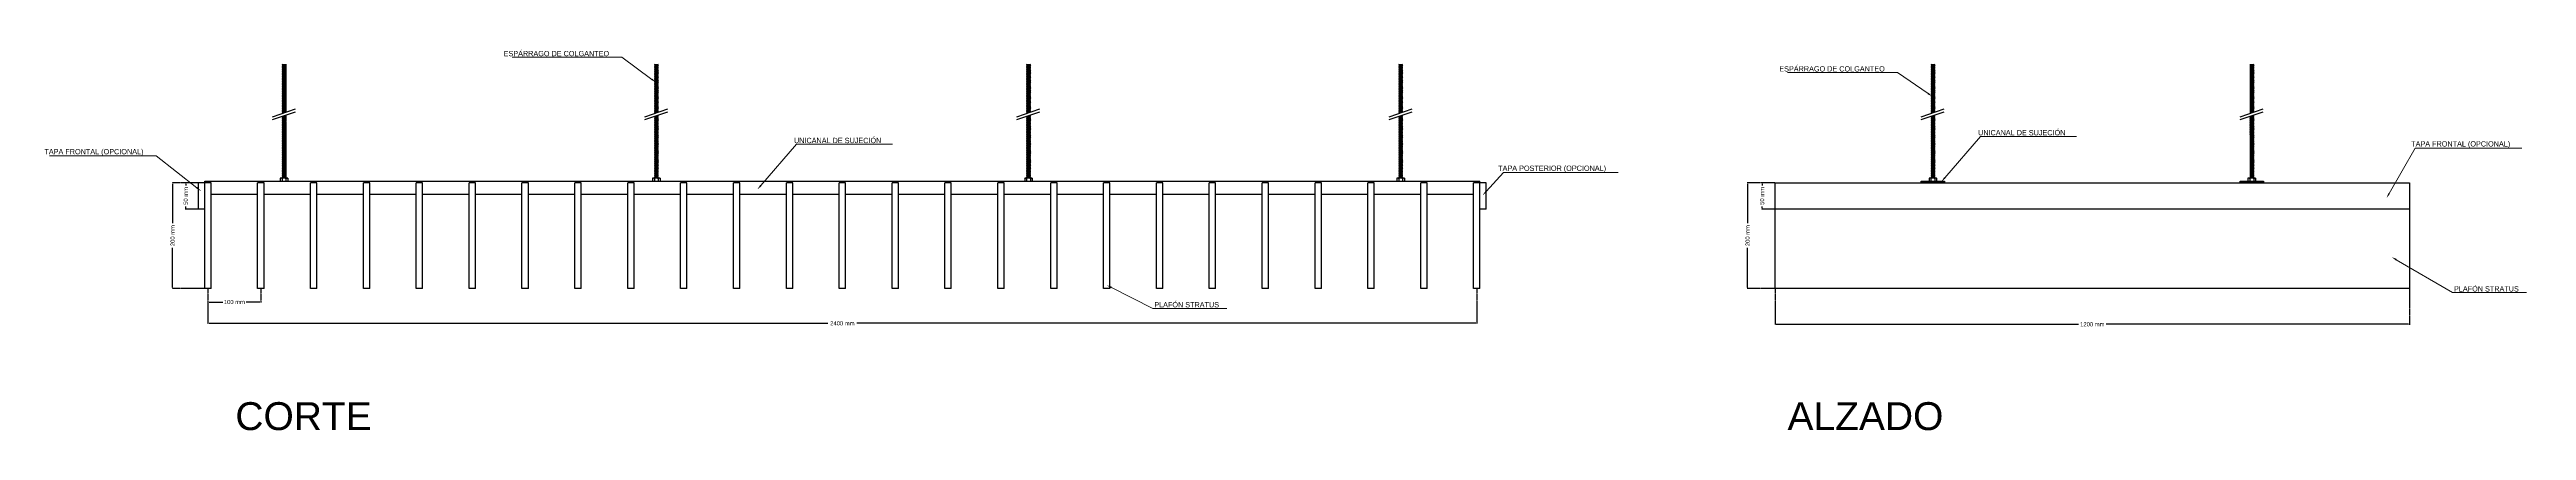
# Model space of a CAD drawing. Header units: millimetres. Extents: x 2538 to 24573, y 4449 to 23799.
# Drawn here: x 2580 to 7265, y 20931 to 21652 of the extents above; entities that cross this region are included whole.
import ezdxf
from ezdxf import colors
from ezdxf.entities.mleader import LeaderData, LeaderLine
from ezdxf.math import Vec2, Vec3

# ---------------------------------------------------------------- set-up
doc = ezdxf.new("R2010")
doc.units = ezdxf.units.MM
doc.header["$PDMODE"] = 3
doc.linetypes.add('HIDDEN', pattern=[0.375, 0.25, -0.125])
doc.layers.add('_HD_tornillo', color=30, linetype='Continuous')
doc.layers.add('HD021_Text', color=2, linetype='Continuous', lineweight=9)
doc.layers.add('Make2D$Visible$Curves', color=7, linetype='Continuous', true_color=0x000000)
doc.layers.add('MEDIDAS', color=1, linetype='Continuous', true_color=0xff0000)
doc.styles.add('Arial Narrow', font='ARIALN.TTF')
doc.styles.add('Default', font='arial.ttf')
doc.dimstyles.new('HD_DIM', dxfattribs={"dimtxt": 8, "dimasz": 2, "dimexe": 1, "dimexo": 0, "dimgap": 2, "dimtad": 0, "dimdec": 0, "dimzin": 0, "dimdsep": 46, "dimtxsty": 'Standard', "dimcen": 0, "dimclrd": 256, "dimclre": 251, "dimclrt": 7, "dimadec": 0, "dimazin": 0, "dimtp": 0.05, "dimtm": 0.05, "dimtfac": 0.6, "dimtdec": 0, "dimtofl": 0, "dimtmove": 0, "dimatfit": 3, "dimfxl": 1, "dimtolj": 2, "dimtzin": 0, "dimarcsym": 0})

# ---------------------------------------------------------------- blocks, each defined once
blk = doc.blocks.new('*D10')
at = {"layer": 'Defpoints', "color": 0, "transparency": 16777216}
for p in [(5844, 21199.7), (7044, 21201.7), (7044, 21131.9)]:
    blk.add_point(p, dxfattribs=at)
at = {"layer": 'MEDIDAS', "color": 251, "linetype": 'HIDDEN', "lineweight": -2, "transparency": 16777216}
for p, q in [((5844, 21199.7), (5844, 21130.9)), ((7044, 21201.7), (7044, 21130.9))]:
    blk.add_line(p, q, dxfattribs=at)
at = {"layer": 'MEDIDAS', "lineweight": -2, "transparency": 16777216}
for p, q in [((5846, 21131.9), (6418, 21131.9)), ((7042, 21131.9), (6470, 21131.9))]:
    blk.add_line(p, q, dxfattribs=at)
at = {"layer": 'MEDIDAS', "transparency": 16777216}
for points in [[(5846, 21132.3), (5846, 21131.6), (5844, 21131.9)], [(7042, 21132.3), (7042, 21131.6), (7044, 21131.9)]]:
    blk.add_solid(points, dxfattribs=at)
at = {"layer": 'MEDIDAS', "color": 7, "transparency": 16777216, "insert": (6444, 21131.9), "char_height": 8, "attachment_point": 5}
blk.add_mtext('\\A2;1200 mm', dxfattribs=at)
blk = doc.blocks.new('*D26')
at = {"layer": 'Defpoints', "color": 0, "transparency": 16777216}
for p in [(2879.7, 21199.7), (2979.7, 21199.7), (2979.7, 21174)]:
    blk.add_point(p, dxfattribs=at)
at = {"layer": 'MEDIDAS', "color": 251, "linetype": 'HIDDEN', "lineweight": -2, "transparency": 16777216}
for p, q in [((2879.7, 21199.7), (2879.7, 21173)), ((2979.7, 21199.7), (2979.7, 21173))]:
    blk.add_line(p, q, dxfattribs=at)
at = {"layer": 'MEDIDAS', "lineweight": -2, "transparency": 16777216}
for p, q in [((2881.7, 21174), (2907.7, 21174)), ((2977.7, 21174), (2951.7, 21174))]:
    blk.add_line(p, q, dxfattribs=at)
at = {"layer": 'MEDIDAS', "transparency": 16777216}
for points in [[(2881.7, 21174.3), (2881.7, 21173.7), (2879.7, 21174)], [(2977.7, 21174.3), (2977.7, 21173.7), (2979.7, 21174)]]:
    blk.add_solid(points, dxfattribs=at)
at = {"layer": 'MEDIDAS', "color": 7, "transparency": 16777216, "insert": (2929.7, 21174), "char_height": 8, "attachment_point": 5}
blk.add_mtext('\\A2;100 mm', dxfattribs=at)
blk = doc.blocks.new('*D27')
at = {"layer": 'Defpoints', "color": 0, "transparency": 16777216}
for p in [(2873.7, 21399.7), (2812.9, 21199.7), (2873.7, 21199.7)]:
    blk.add_point(p, dxfattribs=at)
at = {"layer": 'MEDIDAS', "color": 251, "linetype": 'HIDDEN', "lineweight": -2, "transparency": 16777216}
for p, q in [((2873.7, 21399.7), (2811.9, 21399.7)), ((2873.7, 21199.7), (2811.9, 21199.7))]:
    blk.add_line(p, q, dxfattribs=at)
at = {"layer": 'MEDIDAS', "lineweight": -2, "transparency": 16777216}
for p, q in [((2812.9, 21397.7), (2812.9, 21323)), ((2812.9, 21201.7), (2812.9, 21276.3))]:
    blk.add_line(p, q, dxfattribs=at)
at = {"layer": 'MEDIDAS', "transparency": 16777216}
for points in [[(2812.6, 21397.7), (2813.3, 21397.7), (2812.9, 21399.7)], [(2812.6, 21201.7), (2813.3, 21201.7), (2812.9, 21199.7)]]:
    blk.add_solid(points, dxfattribs=at)
at = {"layer": 'MEDIDAS', "color": 7, "transparency": 16777216, "insert": (2812.9, 21299.7), "char_height": 8, "attachment_point": 5, "rotation": 90}
blk.add_mtext('\\A2;200 mm', dxfattribs=at)
blk = doc.blocks.new('*D28')
at = {"layer": 'Defpoints', "color": 0, "transparency": 16777216}
for p in [(2861.7, 21399.7), (2837.7, 21349.7), (2861.7, 21349.7)]:
    blk.add_point(p, dxfattribs=at)
at = {"layer": 'MEDIDAS', "color": 251, "linetype": 'HIDDEN', "lineweight": -2, "transparency": 16777216}
for p, q in [((2861.7, 21399.7), (2836.7, 21399.7)), ((2861.7, 21349.7), (2836.7, 21349.7))]:
    blk.add_line(p, q, dxfattribs=at)
at = {"layer": 'MEDIDAS', "lineweight": -2, "transparency": 16777216}
for p, q in [((2837.7, 21397.7), (2837.7, 21394.7)), ((2837.7, 21351.7), (2837.7, 21354.7))]:
    blk.add_line(p, q, dxfattribs=at)
at = {"layer": 'MEDIDAS', "transparency": 16777216}
for points in [[(2837.4, 21397.7), (2838.1, 21397.7), (2837.7, 21399.7)], [(2837.4, 21351.7), (2838.1, 21351.7), (2837.7, 21349.7)]]:
    blk.add_solid(points, dxfattribs=at)
at = {"layer": 'MEDIDAS', "color": 7, "transparency": 16777216, "insert": (2837.7, 21374.7), "char_height": 8, "attachment_point": 5, "rotation": 90}
blk.add_mtext('\\A2;50 mm', dxfattribs=at)
blk = doc.blocks.new('*D29')
at = {"layer": 'Defpoints', "color": 0, "transparency": 16777216}
for p in [(2879.7, 21199.7), (5279.7, 21199.7), (5279.7, 21133.7)]:
    blk.add_point(p, dxfattribs=at)
at = {"layer": 'MEDIDAS', "color": 251, "linetype": 'HIDDEN', "lineweight": -2, "transparency": 16777216}
for p, q in [((2879.7, 21199.7), (2879.7, 21132.7)), ((5279.7, 21199.7), (5279.7, 21132.7))]:
    blk.add_line(p, q, dxfattribs=at)
at = {"layer": 'MEDIDAS', "lineweight": -2, "transparency": 16777216}
for p, q in [((2881.7, 21133.7), (4052.3, 21133.7)), ((5277.7, 21133.7), (4107, 21133.7))]:
    blk.add_line(p, q, dxfattribs=at)
at = {"layer": 'MEDIDAS', "transparency": 16777216}
for points in [[(2881.7, 21134.1), (2881.7, 21133.4), (2879.7, 21133.7)], [(5277.7, 21134.1), (5277.7, 21133.4), (5279.7, 21133.7)]]:
    blk.add_solid(points, dxfattribs=at)
at = {"layer": 'MEDIDAS', "color": 7, "transparency": 16777216, "insert": (4079.7, 21133.7), "char_height": 8, "attachment_point": 5}
blk.add_mtext('\\A2;2400 mm', dxfattribs=at)
blk = doc.blocks.new('*D55')
at = {"layer": 'Defpoints', "color": 0, "transparency": 16777216}
for p in [(5844, 21399.7), (5792, 21199.7), (5844, 21199.7)]:
    blk.add_point(p, dxfattribs=at)
at = {"layer": 'MEDIDAS', "color": 251, "linetype": 'HIDDEN', "lineweight": -2, "transparency": 16777216}
for p, q in [((5844, 21399.7), (5791, 21399.7)), ((5844, 21199.7), (5791, 21199.7))]:
    blk.add_line(p, q, dxfattribs=at)
at = {"layer": 'MEDIDAS', "lineweight": -2, "transparency": 16777216}
for p, q in [((5792, 21397.7), (5792, 21323)), ((5792, 21201.7), (5792, 21276.3))]:
    blk.add_line(p, q, dxfattribs=at)
at = {"layer": 'MEDIDAS', "transparency": 16777216}
for points in [[(5791.7, 21397.7), (5792.3, 21397.7), (5792, 21399.7)], [(5791.7, 21201.7), (5792.3, 21201.7), (5792, 21199.7)]]:
    blk.add_solid(points, dxfattribs=at)
at = {"layer": 'MEDIDAS', "color": 7, "transparency": 16777216, "insert": (5792, 21299.7), "char_height": 8, "attachment_point": 5, "rotation": 90}
blk.add_mtext('\\A2;200 mm', dxfattribs=at)
blk = doc.blocks.new('*D56')
at = {"layer": 'Defpoints', "color": 0, "transparency": 16777216}
for p in [(5844, 21399.7), (5819.4, 21349.7), (5844, 21349.7)]:
    blk.add_point(p, dxfattribs=at)
at = {"layer": 'MEDIDAS', "color": 251, "linetype": 'HIDDEN', "lineweight": -2, "transparency": 16777216}
for p, q in [((5844, 21399.7), (5818.4, 21399.7)), ((5844, 21349.7), (5818.4, 21349.7))]:
    blk.add_line(p, q, dxfattribs=at)
at = {"layer": 'MEDIDAS', "lineweight": -2, "transparency": 16777216}
for p, q in [((5819.4, 21397.7), (5819.4, 21394.7)), ((5819.4, 21351.7), (5819.4, 21354.7))]:
    blk.add_line(p, q, dxfattribs=at)
at = {"layer": 'MEDIDAS', "transparency": 16777216}
for points in [[(5819.1, 21397.7), (5819.7, 21397.7), (5819.4, 21399.7)], [(5819.1, 21351.7), (5819.7, 21351.7), (5819.4, 21349.7)]]:
    blk.add_solid(points, dxfattribs=at)
at = {"layer": 'MEDIDAS', "color": 7, "transparency": 16777216, "insert": (5819.4, 21374.7), "char_height": 8, "attachment_point": 5, "rotation": 90}
blk.add_mtext('\\A2;50 mm', dxfattribs=at)

msp = doc.modelspace()

# ---------------------------------------------------------------- linework, layer by layer
at = {"layer": '_HD_tornillo'}
for p, q in [((3020.8, 21623.9), (3020.2, 21623.1)), ((3020.2, 21623.1), (3027.3, 21623.3)), ((3020.2, 21623.1), (3020.8, 21622.4)), ((3020.8, 21621.5), (3020.2, 21620.7)), ((3020.2, 21620.7), (3027.3, 21620.9)), ((3020.2, 21620.7), (3020.8, 21620)), ((3020.8, 21619.2), (3020.2, 21618.4)), ((3020.2, 21618.4), (3027.3, 21618.6)), ((3020.2, 21618.4), (3020.8, 21617.7)), ((3020.8, 21616.9), (3020.2, 21616.1)), ((3020.2, 21616.1), (3027.3, 21616.2)), ((3020.2, 21616.1), (3020.8, 21615.4)), ((3020.8, 21614.5), (3020.2, 21613.7)), ((3020.2, 21613.7), (3027.3, 21613.9)), ((3020.2, 21613.7), (3020.8, 21613)), ((3020.8, 21612.1), (3020.2, 21611.3)), ((3020.2, 21611.3), (3027.3, 21611.5)), ((3020.2, 21611.3), (3020.8, 21610.6)), ((3020.8, 21609.7), (3020.2, 21608.9)), ((3020.2, 21608.9), (3027.3, 21609)), ((3020.2, 21608.9), (3020.8, 21608.2)), ((3020.8, 21607.3), (3020.2, 21606.5)), ((3020.2, 21606.5), (3027.3, 21606.6)), ((3020.2, 21606.5), (3020.8, 21605.8)), ((3020.8, 21604.9), (3020.2, 21604.1)), ((3020.2, 21604.1), (3027.3, 21604.2)), ((3020.2, 21604.1), (3020.8, 21603.4)), ((3020.8, 21602.5), (3020.2, 21601.7)), ((3020.2, 21601.7), (3027.3, 21601.8)), ((3020.2, 21601.7), (3020.8, 21601)), ((3020.8, 21600.2), (3020.2, 21599.4)), ((3020.2, 21599.4), (3027.3, 21599.6)), ((3020.2, 21599.4), (3020.8, 21598.7)), ((3020.8, 21622.4), (3026.8, 21622.6)), ((3020.8, 21622.4), (3020.8, 21621.5)), ((3020.8, 21621.5), (3026.8, 21621.8)), ((3020.8, 21620), (3026.8, 21620.3)), ((3020.8, 21620), (3020.8, 21619.2)), ((3020.8, 21619.2), (3026.8, 21619.5)), ((3020.8, 21617.7), (3026.8, 21618)), ((3020.8, 21617.7), (3020.8, 21616.9)), ((3020.8, 21616.9), (3026.8, 21617.1)), ((3020.8, 21615.4), (3026.8, 21615.6)), ((3020.8, 21615.4), (3020.8, 21614.5)), ((3020.8, 21614.5), (3026.8, 21614.7)), ((3020.8, 21613), (3026.8, 21613.3)), ((3020.8, 21613), (3020.8, 21612.1)), ((3020.8, 21612.1), (3026.8, 21612.3)), ((3020.8, 21610.6), (3026.8, 21610.8)), ((3020.8, 21610.6), (3020.8, 21609.7)), ((3020.8, 21609.7), (3026.8, 21609.9)), ((3020.8, 21608.2), (3026.8, 21608.4)), ((3020.8, 21608.2), (3020.8, 21607.3)), ((3020.8, 21607.3), (3026.8, 21607.5)), ((3020.8, 21605.8), (3026.8, 21606)), ((3020.8, 21605.8), (3020.8, 21604.9)), ((3020.8, 21604.9), (3026.8, 21605.1)), ((3020.8, 21603.4), (3026.8, 21603.6)), ((3020.8, 21603.4), (3020.8, 21602.5)), ((3020.8, 21602.5), (3026.8, 21602.7)), ((3020.8, 21601), (3026.8, 21601.2)), ((3020.8, 21601), (3020.8, 21600.2)), ((3020.8, 21600.2), (3026.8, 21600.4)), ((3020.8, 21598.7), (3026.8, 21598.9)), ((3020.8, 21598.7), (3020.8, 21597.8)), ((3026.8, 21624.1), (3027.3, 21623.3)), ((3026.8, 21622.6), (3027.3, 21623.3)), ((3026.8, 21622.6), (3026.8, 21621.8)), ((3026.8, 21621.8), (3027.3, 21620.9)), ((3026.8, 21620.3), (3027.3, 21620.9)), ((3026.8, 21620.3), (3026.8, 21619.5)), ((3026.8, 21619.5), (3027.3, 21618.6)), ((3026.8, 21618), (3027.3, 21618.6)), ((3026.8, 21618), (3026.8, 21617.1)), ((3026.8, 21617.1), (3027.3, 21616.2)), ((3026.8, 21615.6), (3027.3, 21616.2)), ((3026.8, 21615.6), (3026.8, 21614.7)), ((3026.8, 21614.8), (3027.3, 21613.9)), ((3026.8, 21613.3), (3027.3, 21613.9)), ((3026.8, 21613.3), (3026.8, 21612.3)), ((3026.8, 21612.3), (3027.3, 21611.5)), ((3026.8, 21610.8), (3027.3, 21611.5)), ((3026.8, 21610.8), (3026.8, 21609.9)), ((3026.8, 21609.9), (3027.3, 21609)), ((3026.8, 21608.4), (3027.3, 21609)), ((3026.8, 21608.4), (3026.8, 21607.5)), ((3026.8, 21607.5), (3027.3, 21606.6)), ((3026.8, 21606), (3027.3, 21606.6)), ((3026.8, 21606), (3026.8, 21605.1)), ((3026.8, 21605.1), (3027.3, 21604.2)), ((3026.8, 21603.6), (3027.3, 21604.2)), ((3026.8, 21603.6), (3026.8, 21602.7)), ((3026.8, 21602.7), (3027.3, 21601.8)), ((3026.8, 21601.2), (3027.3, 21601.8)), ((3026.8, 21601.2), (3026.8, 21600.4)), ((3026.8, 21600.4), (3027.3, 21599.6)), ((3026.8, 21598.9), (3027.3, 21599.6)), ((3026.8, 21598.9), (3026.8, 21598.1)), ((3724.8, 21623.9), (3724.2, 21623.1)), ((3724.2, 21623.1), (3731.3, 21623.3)), ((3724.2, 21623.1), (3724.8, 21622.4)), ((3724.8, 21621.5), (3724.2, 21620.7)), ((3724.2, 21620.7), (3731.3, 21620.9)), ((3724.2, 21620.7), (3724.8, 21620)), ((3724.8, 21619.2), (3724.2, 21618.4)), ((3724.2, 21618.4), (3731.3, 21618.6)), ((3724.2, 21618.4), (3724.8, 21617.7)), ((3724.8, 21616.9), (3724.2, 21616.1)), ((3724.2, 21616.1), (3731.3, 21616.2)), ((3724.2, 21616.1), (3724.8, 21615.4)), ((3724.8, 21614.5), (3724.2, 21613.7)), ((3724.2, 21613.7), (3731.3, 21613.9)), ((3724.2, 21613.7), (3724.8, 21613)), ((3724.8, 21612.1), (3724.2, 21611.3)), ((3724.2, 21611.3), (3731.3, 21611.5)), ((3724.2, 21611.3), (3724.8, 21610.6)), ((3724.8, 21609.7), (3724.2, 21608.9)), ((3724.2, 21608.9), (3731.3, 21609)), ((3724.2, 21608.9), (3724.8, 21608.2)), ((3724.8, 21607.3), (3724.2, 21606.5)), ((3724.2, 21606.5), (3731.3, 21606.6)), ((3724.2, 21606.5), (3724.8, 21605.8)), ((3724.8, 21604.9), (3724.2, 21604.1)), ((3724.2, 21604.1), (3731.3, 21604.2)), ((3724.2, 21604.1), (3724.8, 21603.4)), ((3724.8, 21602.5), (3724.2, 21601.7)), ((3724.2, 21601.7), (3731.3, 21601.8)), ((3724.2, 21601.7), (3724.8, 21601)), ((3724.8, 21600.2), (3724.2, 21599.4)), ((3724.2, 21599.4), (3731.3, 21599.6)), ((3724.2, 21599.4), (3724.8, 21598.7)), ((3724.8, 21622.4), (3730.8, 21622.6)), ((3724.8, 21622.4), (3724.8, 21621.5)), ((3724.8, 21621.5), (3730.8, 21621.8)), ((3724.8, 21620), (3730.8, 21620.3)), ((3724.8, 21620), (3724.8, 21619.2)), ((3724.8, 21619.2), (3730.8, 21619.5)), ((3724.8, 21617.7), (3730.8, 21618)), ((3724.8, 21617.7), (3724.8, 21616.9)), ((3724.8, 21616.9), (3730.8, 21617.1)), ((3724.8, 21615.4), (3730.8, 21615.6)), ((3724.8, 21615.4), (3724.8, 21614.5)), ((3724.8, 21614.5), (3730.8, 21614.7)), ((3724.8, 21613), (3730.8, 21613.3)), ((3724.8, 21613), (3724.8, 21612.1)), ((3724.8, 21612.1), (3730.8, 21612.3)), ((3724.8, 21610.6), (3730.8, 21610.8)), ((3724.8, 21610.6), (3724.8, 21609.7)), ((3724.8, 21609.7), (3730.8, 21609.9)), ((3724.8, 21608.2), (3730.8, 21608.4)), ((3724.8, 21608.2), (3724.8, 21607.3)), ((3724.8, 21607.3), (3730.8, 21607.5)), ((3724.8, 21605.8), (3730.8, 21606)), ((3724.8, 21605.8), (3724.8, 21604.9)), ((3724.8, 21604.9), (3730.8, 21605.1)), ((3724.8, 21603.4), (3730.8, 21603.6)), ((3724.8, 21603.4), (3724.8, 21602.5)), ((3724.8, 21602.5), (3730.8, 21602.7)), ((3724.8, 21601), (3730.8, 21601.2)), ((3724.8, 21601), (3724.8, 21600.2)), ((3724.8, 21600.2), (3730.8, 21600.4)), ((3724.8, 21598.7), (3730.8, 21598.9)), ((3724.8, 21598.7), (3724.8, 21597.8)), ((3730.8, 21624.1), (3731.3, 21623.3)), ((3730.8, 21622.6), (3731.3, 21623.3)), ((3730.8, 21622.6), (3730.8, 21621.8)), ((3730.8, 21621.8), (3731.3, 21620.9)), ((3730.8, 21620.3), (3731.3, 21620.9)), ((3730.8, 21620.3), (3730.8, 21619.5)), ((3730.8, 21619.5), (3731.3, 21618.6)), ((3730.8, 21618), (3731.3, 21618.6)), ((3730.8, 21618), (3730.8, 21617.1)), ((3730.8, 21617.1), (3731.3, 21616.2)), ((3730.8, 21615.6), (3731.3, 21616.2)), ((3730.8, 21615.6), (3730.8, 21614.7)), ((3730.8, 21614.8), (3731.3, 21613.9)), ((3730.8, 21613.3), (3731.3, 21613.9)), ((3730.8, 21613.3), (3730.8, 21612.3)), ((3730.8, 21612.3), (3731.3, 21611.5)), ((3730.8, 21610.8), (3731.3, 21611.5)), ((3730.8, 21610.8), (3730.8, 21609.9)), ((3730.8, 21609.9), (3731.3, 21609)), ((3730.8, 21608.4), (3731.3, 21609)), ((3730.8, 21608.4), (3730.8, 21607.5)), ((3730.8, 21607.5), (3731.3, 21606.6)), ((3730.8, 21606), (3731.3, 21606.6)), ((3730.8, 21606), (3730.8, 21605.1)), ((3730.8, 21605.1), (3731.3, 21604.2)), ((3730.8, 21603.6), (3731.3, 21604.2)), ((3730.8, 21603.6), (3730.8, 21602.7)), ((3730.8, 21602.7), (3731.3, 21601.8)), ((3730.8, 21601.2), (3731.3, 21601.8)), ((3730.8, 21601.2), (3730.8, 21600.4)), ((3730.8, 21600.4), (3731.3, 21599.6)), ((3730.8, 21598.9), (3731.3, 21599.6)), ((3730.8, 21598.9), (3730.8, 21598.1)), ((4428.8, 21623.9), (4428.2, 21623.1)), ((4428.2, 21623.1), (4435.3, 21623.3)), ((4428.2, 21623.1), (4428.8, 21622.4)), ((4428.8, 21621.5), (4428.2, 21620.7)), ((4428.2, 21620.7), (4435.3, 21620.9)), ((4428.2, 21620.7), (4428.8, 21620)), ((4428.8, 21619.2), (4428.2, 21618.4)), ((4428.2, 21618.4), (4435.3, 21618.6)), ((4428.2, 21618.4), (4428.8, 21617.7)), ((4428.8, 21616.9), (4428.2, 21616.1)), ((4428.2, 21616.1), (4435.3, 21616.2)), ((4428.2, 21616.1), (4428.8, 21615.4)), ((4428.8, 21614.5), (4428.2, 21613.7)), ((4428.2, 21613.7), (4435.3, 21613.9)), ((4428.2, 21613.7), (4428.8, 21613)), ((4428.8, 21612.1), (4428.2, 21611.3)), ((4428.2, 21611.3), (4435.3, 21611.5)), ((4428.2, 21611.3), (4428.8, 21610.6)), ((4428.8, 21609.7), (4428.2, 21608.9)), ((4428.2, 21608.9), (4435.3, 21609)), ((4428.2, 21608.9), (4428.8, 21608.2)), ((4428.8, 21607.3), (4428.2, 21606.5)), ((4428.2, 21606.5), (4435.3, 21606.6)), ((4428.2, 21606.5), (4428.8, 21605.8)), ((4428.8, 21604.9), (4428.2, 21604.1)), ((4428.2, 21604.1), (4435.3, 21604.2)), ((4428.2, 21604.1), (4428.8, 21603.4)), ((4428.8, 21602.5), (4428.2, 21601.7)), ((4428.2, 21601.7), (4435.3, 21601.8)), ((4428.2, 21601.7), (4428.8, 21601)), ((4428.8, 21600.2), (4428.2, 21599.4)), ((4428.2, 21599.4), (4435.3, 21599.6)), ((4428.2, 21599.4), (4428.8, 21598.7)), ((4428.8, 21622.4), (4434.8, 21622.6)), ((4428.8, 21622.4), (4428.8, 21621.5)), ((4428.8, 21621.5), (4434.8, 21621.8)), ((4428.8, 21620), (4434.8, 21620.3)), ((4428.8, 21620), (4428.8, 21619.2)), ((4428.8, 21619.2), (4434.8, 21619.5)), ((4428.8, 21617.7), (4434.8, 21618)), ((4428.8, 21617.7), (4428.8, 21616.9)), ((4428.8, 21616.9), (4434.8, 21617.1)), ((4428.8, 21615.4), (4434.8, 21615.6)), ((4428.8, 21615.4), (4428.8, 21614.5)), ((4428.8, 21614.5), (4434.8, 21614.7)), ((4428.8, 21613), (4434.8, 21613.3)), ((4428.8, 21613), (4428.8, 21612.1)), ((4428.8, 21612.1), (4434.8, 21612.3)), ((4428.8, 21610.6), (4434.8, 21610.8)), ((4428.8, 21610.6), (4428.8, 21609.7)), ((4428.8, 21609.7), (4434.8, 21609.9)), ((4428.8, 21608.2), (4434.8, 21608.4)), ((4428.8, 21608.2), (4428.8, 21607.3)), ((4428.8, 21607.3), (4434.8, 21607.5)), ((4428.8, 21605.8), (4434.8, 21606)), ((4428.8, 21605.8), (4428.8, 21604.9)), ((4428.8, 21604.9), (4434.8, 21605.1)), ((4428.8, 21603.4), (4434.8, 21603.6)), ((4428.8, 21603.4), (4428.8, 21602.5)), ((4428.8, 21602.5), (4434.8, 21602.7)), ((4428.8, 21601), (4434.8, 21601.2)), ((4428.8, 21601), (4428.8, 21600.2)), ((4428.8, 21600.2), (4434.8, 21600.4)), ((4428.8, 21598.7), (4434.8, 21598.9)), ((4428.8, 21598.7), (4428.8, 21597.8)), ((4434.8, 21624.1), (4435.3, 21623.3)), ((4434.8, 21622.6), (4435.3, 21623.3)), ((4434.8, 21622.6), (4434.8, 21621.8)), ((4434.8, 21621.8), (4435.3, 21620.9)), ((4434.8, 21620.3), (4435.3, 21620.9)), ((4434.8, 21620.3), (4434.8, 21619.5)), ((4434.8, 21619.5), (4435.3, 21618.6)), ((4434.8, 21618), (4435.3, 21618.6)), ((4434.8, 21618), (4434.8, 21617.1)), ((4434.8, 21617.1), (4435.3, 21616.2)), ((4434.8, 21615.6), (4435.3, 21616.2)), ((4434.8, 21615.6), (4434.8, 21614.7)), ((4434.8, 21614.8), (4435.3, 21613.9)), ((4434.8, 21613.3), (4435.3, 21613.9)), ((4434.8, 21613.3), (4434.8, 21612.3)), ((4434.8, 21612.3), (4435.3, 21611.5)), ((4434.8, 21610.8), (4435.3, 21611.5)), ((4434.8, 21610.8), (4434.8, 21609.9)), ((4434.8, 21609.9), (4435.3, 21609)), ((4434.8, 21608.4), (4435.3, 21609)), ((4434.8, 21608.4), (4434.8, 21607.5)), ((4434.8, 21607.5), (4435.3, 21606.6)), ((4434.8, 21606), (4435.3, 21606.6)), ((4434.8, 21606), (4434.8, 21605.1)), ((4434.8, 21605.1), (4435.3, 21604.2)), ((4434.8, 21603.6), (4435.3, 21604.2)), ((4434.8, 21603.6), (4434.8, 21602.7)), ((4434.8, 21602.7), (4435.3, 21601.8)), ((4434.8, 21601.2), (4435.3, 21601.8)), ((4434.8, 21601.2), (4434.8, 21600.4)), ((4434.8, 21600.4), (4435.3, 21599.6)), ((4434.8, 21598.9), (4435.3, 21599.6)), ((4434.8, 21598.9), (4434.8, 21598.1)), ((5132.8, 21623.9), (5132.2, 21623.1)), ((5132.2, 21623.1), (5139.3, 21623.3)), ((5132.2, 21623.1), (5132.8, 21622.4)), ((5132.8, 21621.5), (5132.2, 21620.7)), ((5132.2, 21620.7), (5139.3, 21620.9)), ((5132.2, 21620.7), (5132.8, 21620)), ((5132.8, 21619.2), (5132.2, 21618.4)), ((5132.2, 21618.4), (5139.3, 21618.6)), ((5132.2, 21618.4), (5132.8, 21617.7)), ((5132.8, 21616.9), (5132.2, 21616.1)), ((5132.2, 21616.1), (5139.3, 21616.2)), ((5132.2, 21616.1), (5132.8, 21615.4)), ((5132.8, 21614.5), (5132.2, 21613.7)), ((5132.2, 21613.7), (5139.3, 21613.9)), ((5132.2, 21613.7), (5132.8, 21613)), ((5132.8, 21612.1), (5132.2, 21611.3)), ((5132.2, 21611.3), (5139.3, 21611.5)), ((5132.2, 21611.3), (5132.8, 21610.6)), ((5132.8, 21609.7), (5132.2, 21608.9)), ((5132.2, 21608.9), (5139.3, 21609)), ((5132.2, 21608.9), (5132.8, 21608.2)), ((5132.8, 21607.3), (5132.2, 21606.5)), ((5132.2, 21606.5), (5139.3, 21606.6)), ((5132.2, 21606.5), (5132.8, 21605.8)), ((5132.8, 21604.9), (5132.2, 21604.1)), ((5132.2, 21604.1), (5139.3, 21604.2)), ((5132.2, 21604.1), (5132.8, 21603.4)), ((5132.8, 21602.5), (5132.2, 21601.7)), ((5132.2, 21601.7), (5139.3, 21601.8)), ((5132.2, 21601.7), (5132.8, 21601)), ((5132.8, 21600.2), (5132.2, 21599.4)), ((5132.2, 21599.4), (5139.3, 21599.6)), ((5132.2, 21599.4), (5132.8, 21598.7)), ((5132.8, 21622.4), (5138.8, 21622.6)), ((5132.8, 21622.4), (5132.8, 21621.5)), ((5132.8, 21621.5), (5138.8, 21621.8)), ((5132.8, 21620), (5138.8, 21620.3)), ((5132.8, 21620), (5132.8, 21619.2)), ((5132.8, 21619.2), (5138.8, 21619.5)), ((5132.8, 21617.7), (5138.8, 21618)), ((5132.8, 21617.7), (5132.8, 21616.9)), ((5132.8, 21616.9), (5138.8, 21617.1)), ((5132.8, 21615.4), (5138.8, 21615.6)), ((5132.8, 21615.4), (5132.8, 21614.5)), ((5132.8, 21614.5), (5138.8, 21614.7)), ((5132.8, 21613), (5138.8, 21613.3)), ((5132.8, 21613), (5132.8, 21612.1)), ((5132.8, 21612.1), (5138.8, 21612.3)), ((5132.8, 21610.6), (5138.8, 21610.8)), ((5132.8, 21610.6), (5132.8, 21609.7)), ((5132.8, 21609.7), (5138.8, 21609.9)), ((5132.8, 21608.2), (5138.8, 21608.4)), ((5132.8, 21608.2), (5132.8, 21607.3)), ((5132.8, 21607.3), (5138.8, 21607.5)), ((5132.8, 21605.8), (5138.8, 21606)), ((5132.8, 21605.8), (5132.8, 21604.9)), ((5132.8, 21604.9), (5138.8, 21605.1)), ((5132.8, 21603.4), (5138.8, 21603.6)), ((5132.8, 21603.4), (5132.8, 21602.5)), ((5132.8, 21602.5), (5138.8, 21602.7)), ((5132.8, 21601), (5138.8, 21601.2)), ((5132.8, 21601), (5132.8, 21600.2)), ((5132.8, 21600.2), (5138.8, 21600.4)), ((5132.8, 21598.7), (5138.8, 21598.9)), ((5132.8, 21598.7), (5132.8, 21597.8)), ((5138.8, 21624.1), (5139.3, 21623.3)), ((5138.8, 21622.6), (5139.3, 21623.3)), ((5138.8, 21622.6), (5138.8, 21621.8)), ((5138.8, 21621.8), (5139.3, 21620.9)), ((5138.8, 21620.3), (5139.3, 21620.9)), ((5138.8, 21620.3), (5138.8, 21619.5)), ((5138.8, 21619.5), (5139.3, 21618.6)), ((5138.8, 21618), (5139.3, 21618.6)), ((5138.8, 21618), (5138.8, 21617.1)), ((5138.8, 21617.1), (5139.3, 21616.2)), ((5138.8, 21615.6), (5139.3, 21616.2)), ((5138.8, 21615.6), (5138.8, 21614.7)), ((5138.8, 21614.8), (5139.3, 21613.9)), ((5138.8, 21613.3), (5139.3, 21613.9)), ((5138.8, 21613.3), (5138.8, 21612.3)), ((5138.8, 21612.3), (5139.3, 21611.5)), ((5138.8, 21610.8), (5139.3, 21611.5)), ((5138.8, 21610.8), (5138.8, 21609.9)), ((5138.8, 21609.9), (5139.3, 21609)), ((5138.8, 21608.4), (5139.3, 21609)), ((5138.8, 21608.4), (5138.8, 21607.5)), ((5138.8, 21607.5), (5139.3, 21606.6)), ((5138.8, 21606), (5139.3, 21606.6)), ((5138.8, 21606), (5138.8, 21605.1)), ((5138.8, 21605.1), (5139.3, 21604.2)), ((5138.8, 21603.6), (5139.3, 21604.2)), ((5138.8, 21603.6), (5138.8, 21602.7)), ((5138.8, 21602.7), (5139.3, 21601.8)), ((5138.8, 21601.2), (5139.3, 21601.8)), ((5138.8, 21601.2), (5138.8, 21600.4)), ((5138.8, 21600.4), (5139.3, 21599.6)), ((5138.8, 21598.9), (5139.3, 21599.6)), ((5138.8, 21598.9), (5138.8, 21598.1)), ((6139.5, 21623.9), (6138.9, 21623.1)), ((6138.9, 21623.1), (6146, 21623.3)), ((6138.9, 21623.1), (6139.5, 21622.4)), ((6139.5, 21621.5), (6138.9, 21620.7)), ((6138.9, 21620.7), (6146, 21620.9)), ((6138.9, 21620.7), (6139.5, 21620)), ((6139.5, 21619.2), (6138.9, 21618.4)), ((6138.9, 21618.4), (6146, 21618.6)), ((6138.9, 21618.4), (6139.5, 21617.7)), ((6139.5, 21616.9), (6138.9, 21616.1)), ((6138.9, 21616.1), (6146, 21616.2)), ((6138.9, 21616.1), (6139.5, 21615.4)), ((6139.5, 21614.5), (6138.9, 21613.7)), ((6138.9, 21613.7), (6146, 21613.9)), ((6138.9, 21613.7), (6139.5, 21613)), ((6139.5, 21612.1), (6138.9, 21611.3)), ((6138.9, 21611.3), (6146, 21611.5)), ((6138.9, 21611.3), (6139.5, 21610.6)), ((6139.5, 21609.7), (6138.9, 21608.9)), ((6138.9, 21608.9), (6146, 21609)), ((6138.9, 21608.9), (6139.5, 21608.2)), ((6139.5, 21607.3), (6138.9, 21606.5)), ((6138.9, 21606.5), (6146, 21606.6)), ((6138.9, 21606.5), (6139.5, 21605.8)), ((6139.5, 21604.9), (6138.9, 21604.1)), ((6138.9, 21604.1), (6146, 21604.2)), ((6138.9, 21604.1), (6139.5, 21603.4)), ((6139.5, 21602.5), (6138.9, 21601.7)), ((6138.9, 21601.7), (6146, 21601.8)), ((6138.9, 21601.7), (6139.5, 21601)), ((6139.5, 21600.2), (6138.9, 21599.4)), ((6138.9, 21599.4), (6146, 21599.6)), ((6138.9, 21599.4), (6139.5, 21598.7)), ((6139.5, 21622.4), (6145.5, 21622.6)), ((6139.5, 21622.4), (6139.5, 21621.5)), ((6139.5, 21621.5), (6145.5, 21621.8)), ((6139.5, 21620), (6145.5, 21620.3)), ((6139.5, 21620), (6139.5, 21619.2)), ((6139.5, 21619.2), (6145.5, 21619.5)), ((6139.5, 21617.7), (6145.5, 21618)), ((6139.5, 21617.7), (6139.5, 21616.9)), ((6139.5, 21616.9), (6145.5, 21617.1)), ((6139.5, 21615.4), (6145.5, 21615.6)), ((6139.5, 21615.4), (6139.5, 21614.5)), ((6139.5, 21614.5), (6145.5, 21614.7)), ((6139.5, 21613), (6145.5, 21613.3)), ((6139.5, 21613), (6139.5, 21612.1)), ((6139.5, 21612.1), (6145.5, 21612.3)), ((6139.5, 21610.6), (6145.5, 21610.8)), ((6139.5, 21610.6), (6139.5, 21609.7)), ((6139.5, 21609.7), (6145.5, 21609.9)), ((6139.5, 21608.2), (6145.5, 21608.4)), ((6139.5, 21608.2), (6139.5, 21607.3)), ((6139.5, 21607.3), (6145.5, 21607.5)), ((6139.5, 21605.8), (6145.5, 21606)), ((6139.5, 21605.8), (6139.5, 21604.9)), ((6139.5, 21604.9), (6145.5, 21605.1)), ((6139.5, 21603.4), (6145.5, 21603.6)), ((6139.5, 21603.4), (6139.5, 21602.5)), ((6139.5, 21602.5), (6145.5, 21602.7)), ((6139.5, 21601), (6145.5, 21601.2)), ((6139.5, 21601), (6139.5, 21600.2)), ((6139.5, 21600.2), (6145.5, 21600.4)), ((6139.5, 21598.7), (6145.5, 21598.9)), ((6139.5, 21598.7), (6139.5, 21597.8)), ((6145.5, 21624.1), (6146, 21623.3)), ((6145.5, 21622.6), (6146, 21623.3)), ((6145.5, 21622.6), (6145.5, 21621.8)), ((6145.5, 21621.8), (6146, 21620.9)), ((6145.5, 21620.3), (6146, 21620.9)), ((6145.5, 21620.3), (6145.5, 21619.5)), ((6145.5, 21619.5), (6146, 21618.6)), ((6145.5, 21618), (6146, 21618.6)), ((6145.5, 21618), (6145.5, 21617.1)), ((6145.5, 21617.1), (6146, 21616.2)), ((6145.5, 21615.6), (6146, 21616.2)), ((6145.5, 21615.6), (6145.5, 21614.7)), ((6145.5, 21614.8), (6146, 21613.9)), ((6145.5, 21613.3), (6146, 21613.9)), ((6145.5, 21613.3), (6145.5, 21612.3)), ((6145.5, 21612.3), (6146, 21611.5)), ((6145.5, 21610.8), (6146, 21611.5)), ((6145.5, 21610.8), (6145.5, 21609.9)), ((6145.5, 21609.9), (6146, 21609)), ((6145.5, 21608.4), (6146, 21609)), ((6145.5, 21608.4), (6145.5, 21607.5)), ((6145.5, 21607.5), (6146, 21606.6)), ((6145.5, 21606), (6146, 21606.6)), ((6145.5, 21606), (6145.5, 21605.1)), ((6145.5, 21605.1), (6146, 21604.2)), ((6145.5, 21603.6), (6146, 21604.2)), ((6145.5, 21603.6), (6145.5, 21602.7)), ((6145.5, 21602.7), (6146, 21601.8)), ((6145.5, 21601.2), (6146, 21601.8)), ((6145.5, 21601.2), (6145.5, 21600.4)), ((6145.5, 21600.4), (6146, 21599.6)), ((6145.5, 21598.9), (6146, 21599.6)), ((6145.5, 21598.9), (6145.5, 21598.1)), ((6742.8, 21623.9), (6742.2, 21623.1)), ((6742.2, 21623.1), (6749.2, 21623.3)), ((6742.2, 21623.1), (6742.8, 21622.4)), ((6742.8, 21621.5), (6742.2, 21620.7)), ((6742.2, 21620.7), (6749.2, 21620.9)), ((6742.2, 21620.7), (6742.8, 21620)), ((6742.8, 21619.2), (6742.2, 21618.4)), ((6742.2, 21618.4), (6749.2, 21618.6)), ((6742.2, 21618.4), (6742.8, 21617.7)), ((6742.8, 21616.9), (6742.2, 21616.1)), ((6742.2, 21616.1), (6749.2, 21616.2)), ((6742.2, 21616.1), (6742.8, 21615.4)), ((6742.8, 21614.5), (6742.2, 21613.7)), ((6742.2, 21613.7), (6749.2, 21613.9)), ((6742.2, 21613.7), (6742.8, 21613)), ((6742.8, 21612.1), (6742.2, 21611.3)), ((6742.2, 21611.3), (6749.2, 21611.5)), ((6742.2, 21611.3), (6742.8, 21610.6)), ((6742.8, 21609.7), (6742.2, 21608.9)), ((6742.2, 21608.9), (6749.2, 21609)), ((6742.2, 21608.9), (6742.8, 21608.2)), ((6742.8, 21607.3), (6742.2, 21606.5)), ((6742.2, 21606.5), (6749.2, 21606.6)), ((6742.2, 21606.5), (6742.8, 21605.8)), ((6742.8, 21604.9), (6742.2, 21604.1)), ((6742.2, 21604.1), (6749.2, 21604.2)), ((6742.2, 21604.1), (6742.8, 21603.4)), ((6742.8, 21602.5), (6742.2, 21601.7)), ((6742.2, 21601.7), (6749.2, 21601.8)), ((6742.2, 21601.7), (6742.8, 21601)), ((6742.8, 21600.2), (6742.2, 21599.4)), ((6742.2, 21599.4), (6749.2, 21599.6)), ((6742.2, 21599.4), (6742.8, 21598.7)), ((6742.8, 21622.4), (6748.7, 21622.6)), ((6742.8, 21622.4), (6742.8, 21621.5)), ((6742.8, 21621.5), (6748.7, 21621.8)), ((6742.8, 21620), (6748.7, 21620.3)), ((6742.8, 21620), (6742.8, 21619.2)), ((6742.8, 21619.2), (6748.7, 21619.5)), ((6742.8, 21617.7), (6748.7, 21618)), ((6742.8, 21617.7), (6742.8, 21616.9)), ((6742.8, 21616.9), (6748.7, 21617.1)), ((6742.8, 21615.4), (6748.7, 21615.6)), ((6742.8, 21615.4), (6742.8, 21614.5)), ((6742.8, 21614.5), (6748.7, 21614.7)), ((6742.8, 21613), (6748.7, 21613.3)), ((6742.8, 21613), (6742.8, 21612.1)), ((6742.8, 21612.1), (6748.7, 21612.3)), ((6742.8, 21610.6), (6748.7, 21610.8)), ((6742.8, 21610.6), (6742.8, 21609.7)), ((6742.8, 21609.7), (6748.7, 21609.9)), ((6742.8, 21608.2), (6748.7, 21608.4)), ((6742.8, 21608.2), (6742.8, 21607.3)), ((6742.8, 21607.3), (6748.7, 21607.5)), ((6742.8, 21605.8), (6748.7, 21606)), ((6742.8, 21605.8), (6742.8, 21604.9)), ((6742.8, 21604.9), (6748.7, 21605.1)), ((6742.8, 21603.4), (6748.7, 21603.6)), ((6742.8, 21603.4), (6742.8, 21602.5)), ((6742.8, 21602.5), (6748.7, 21602.7)), ((6742.8, 21601), (6748.7, 21601.2)), ((6742.8, 21601), (6742.8, 21600.2)), ((6742.8, 21600.2), (6748.7, 21600.4)), ((6742.8, 21598.7), (6748.7, 21598.9)), ((6742.8, 21598.7), (6742.8, 21597.8)), ((6748.7, 21622.6), (6749.2, 21623.3)), ((6748.7, 21622.6), (6748.7, 21621.8)), ((6748.7, 21620.3), (6749.2, 21620.9)), ((6748.7, 21620.3), (6748.7, 21619.5)), ((6748.7, 21618), (6749.2, 21618.6)), ((6748.7, 21618), (6748.7, 21617.1)), ((6748.7, 21615.6), (6749.2, 21616.2)), ((6748.7, 21615.6), (6748.7, 21614.7)), ((6748.7, 21613.3), (6749.2, 21613.9)), ((6748.7, 21613.3), (6748.7, 21612.3)), ((6748.7, 21610.8), (6749.2, 21611.5)), ((6748.7, 21610.8), (6748.7, 21609.9)), ((6748.7, 21608.4), (6749.2, 21609)), ((6748.7, 21608.4), (6748.7, 21607.5)), ((6748.7, 21606), (6749.2, 21606.6)), ((6748.7, 21606), (6748.7, 21605.1)), ((6748.7, 21603.6), (6749.2, 21604.2)), ((6748.7, 21603.6), (6748.7, 21602.7)), ((6748.7, 21601.2), (6749.2, 21601.8)), ((6748.7, 21601.2), (6748.7, 21600.4)), ((6748.7, 21598.9), (6749.2, 21599.6)), ((6748.7, 21598.9), (6748.7, 21598.1)), ((6748.8, 21624.1), (6749.2, 21623.3)), ((6748.8, 21621.8), (6749.2, 21620.9)), ((6748.8, 21619.5), (6749.2, 21618.6)), ((6748.8, 21617.1), (6749.2, 21616.2)), ((6748.8, 21614.8), (6749.2, 21613.9)), ((6748.8, 21612.3), (6749.2, 21611.5)), ((6748.8, 21609.9), (6749.2, 21609)), ((6748.8, 21607.5), (6749.2, 21606.6)), ((6748.8, 21605.1), (6749.2, 21604.2)), ((6748.8, 21602.7), (6749.2, 21601.8)), ((6748.8, 21600.4), (6749.2, 21599.6)), ((3020.8, 21597.8), (3020.2, 21597)), ((3020.2, 21597), (3027.3, 21597.2)), ((3020.2, 21597), (3020.8, 21596.3)), ((3020.8, 21595.5), (3020.2, 21594.7)), ((3020.2, 21594.7), (3027.3, 21594.8)), ((3020.2, 21594.7), (3020.8, 21594)), ((3020.8, 21593.2), (3020.2, 21592.4)), ((3020.2, 21592.4), (3027.3, 21592.6)), ((3020.2, 21592.4), (3020.8, 21591.7)), ((3020.8, 21590.7), (3020.2, 21589.9)), ((3020.2, 21589.9), (3027.3, 21590)), ((3020.2, 21589.9), (3020.8, 21589.2)), ((3020.8, 21588.4), (3020.2, 21587.6)), ((3020.2, 21587.6), (3027.3, 21587.7)), ((3020.2, 21587.6), (3020.8, 21586.9)), ((3020.8, 21586), (3020.2, 21585.2)), ((3020.2, 21585.2), (3027.3, 21585.4)), ((3020.2, 21585.2), (3020.8, 21584.5)), ((3020.8, 21583.7), (3020.2, 21582.8)), ((3020.2, 21582.8), (3027.3, 21583)), ((3020.2, 21582.8), (3020.8, 21582.2)), ((3020.8, 21581.3), (3020.2, 21580.4)), ((3020.2, 21580.4), (3027.3, 21580.6)), ((3020.2, 21580.4), (3020.8, 21579.8)), ((3020.8, 21578.9), (3020.2, 21578.1)), ((3020.2, 21578.1), (3027.3, 21578.2)), ((3020.2, 21578.1), (3020.8, 21577.4)), ((3020.8, 21576.6), (3020.2, 21575.8)), ((3020.2, 21575.8), (3027.3, 21575.9)), ((3020.2, 21575.8), (3020.8, 21575.1)), ((3020.8, 21574.2), (3020.2, 21573.4)), ((3020.2, 21573.4), (3027.3, 21573.6)), ((3020.2, 21573.4), (3020.8, 21572.7)), ((3020.8, 21571.9), (3020.2, 21571)), ((3020.2, 21571), (3027.3, 21571.2)), ((3020.2, 21571), (3020.8, 21570.4)), ((3020.8, 21569.4), (3020.2, 21568.6)), ((3020.2, 21568.6), (3027.3, 21568.8)), ((3020.2, 21568.6), (3020.8, 21568)), ((3020.8, 21567), (3020.2, 21566.2)), ((3020.2, 21566.2), (3027.3, 21566.4)), ((3020.2, 21566.2), (3020.8, 21565.5)), ((3020.8, 21564.6), (3020.2, 21563.8)), ((3020.2, 21563.8), (3027.3, 21564)), ((3020.2, 21563.8), (3020.8, 21563.1)), ((3020.8, 21562.2), (3020.2, 21561.4)), ((3020.2, 21561.4), (3027.3, 21561.6)), ((3020.2, 21561.4), (3020.8, 21560.7)), ((3020.8, 21559.8), (3020.2, 21559)), ((3020.2, 21559), (3027.3, 21559.2)), ((3020.2, 21559), (3020.8, 21558.3)), ((3020.8, 21557.5), (3020.2, 21556.7)), ((3020.2, 21556.7), (3027.3, 21556.9)), ((3020.2, 21556.7), (3020.8, 21556.1)), ((3020.8, 21555.2), (3020.2, 21554.4)), ((3020.2, 21554.4), (3027.3, 21554.5)), ((3020.2, 21554.4), (3020.8, 21553.7)), ((3020.8, 21552.8), (3020.2, 21552)), ((3020.2, 21552), (3027.3, 21552.2)), ((3020.2, 21552), (3020.8, 21551.3)), ((3020.8, 21597.8), (3026.8, 21598.1)), ((3020.8, 21596.3), (3026.8, 21596.6)), ((3020.8, 21596.3), (3020.8, 21595.5)), ((3020.8, 21595.5), (3026.8, 21595.7)), ((3020.8, 21594), (3026.8, 21594.2)), ((3020.8, 21594), (3020.8, 21593.2)), ((3020.8, 21593.2), (3026.8, 21593.4)), ((3020.8, 21591.7), (3026.8, 21591.9)), ((3020.8, 21591.7), (3020.8, 21590.7)), ((3020.8, 21590.7), (3026.8, 21590.9)), ((3020.8, 21589.2), (3026.8, 21589.4)), ((3020.8, 21589.2), (3020.8, 21588.4)), ((3020.8, 21588.4), (3026.8, 21588.6)), ((3020.8, 21586.9), (3026.8, 21587.1)), ((3020.8, 21586.9), (3020.8, 21586)), ((3020.8, 21586), (3026.8, 21586.3)), ((3020.8, 21584.5), (3026.8, 21584.8)), ((3020.8, 21584.5), (3020.8, 21583.7)), ((3020.8, 21583.7), (3026.8, 21583.9)), ((3020.8, 21582.2), (3026.8, 21582.4)), ((3020.8, 21582.2), (3020.8, 21581.3)), ((3020.8, 21581.3), (3026.8, 21581.5)), ((3020.8, 21579.8), (3026.8, 21580)), ((3020.8, 21579.8), (3020.8, 21578.9)), ((3020.8, 21578.9), (3026.8, 21579.1)), ((3020.8, 21577.4), (3026.8, 21577.6)), ((3020.8, 21577.4), (3020.8, 21576.6)), ((3020.8, 21576.6), (3026.8, 21576.8)), ((3020.8, 21575.1), (3026.8, 21575.3)), ((3020.8, 21575.1), (3020.8, 21574.2)), ((3020.8, 21574.2), (3026.8, 21574.5)), ((3020.8, 21572.7), (3026.8, 21573)), ((3020.8, 21572.7), (3020.8, 21571.9)), ((3020.8, 21571.9), (3026.8, 21572.1)), ((3020.8, 21570.4), (3026.8, 21570.6)), ((3020.8, 21570.4), (3020.8, 21569.4)), ((3020.8, 21569.4), (3026.8, 21569.7)), ((3020.8, 21568), (3026.8, 21568.2)), ((3020.8, 21568), (3020.8, 21567)), ((3020.8, 21567), (3026.8, 21567.3)), ((3020.8, 21565.5), (3026.8, 21565.8)), ((3020.8, 21565.5), (3020.8, 21564.6)), ((3020.8, 21564.6), (3026.8, 21564.9)), ((3020.8, 21563.1), (3026.8, 21563.4)), ((3020.8, 21563.1), (3020.8, 21562.2)), ((3020.8, 21562.2), (3026.8, 21562.4)), ((3020.8, 21560.7), (3026.8, 21561)), ((3020.8, 21560.7), (3020.8, 21559.8)), ((3020.8, 21559.8), (3026.8, 21560.1)), ((3020.8, 21558.3), (3026.8, 21558.6)), ((3020.8, 21558.3), (3020.8, 21557.5)), ((3020.8, 21557.5), (3026.8, 21557.8)), ((3020.8, 21556.1), (3026.8, 21556.3)), ((3020.8, 21556.1), (3020.8, 21555.2)), ((3020.8, 21555.2), (3026.8, 21555.4)), ((3020.8, 21553.7), (3026.8, 21553.9)), ((3020.8, 21553.7), (3020.8, 21552.8)), ((3020.8, 21552.8), (3026.8, 21553.1)), ((3020.8, 21551.3), (3026.8, 21551.6)), ((3026.8, 21598.1), (3027.3, 21597.2)), ((3026.8, 21596.6), (3027.3, 21597.2)), ((3026.8, 21596.6), (3026.8, 21595.7)), ((3026.8, 21595.7), (3027.3, 21594.8)), ((3026.8, 21594.2), (3027.3, 21594.8)), ((3026.8, 21594.2), (3026.8, 21593.4)), ((3026.8, 21593.4), (3027.3, 21592.6)), ((3026.8, 21591.9), (3027.3, 21592.6)), ((3026.8, 21591.9), (3026.8, 21590.9)), ((3026.8, 21590.9), (3027.3, 21590)), ((3026.8, 21589.4), (3027.3, 21590)), ((3026.8, 21589.4), (3026.8, 21588.6)), ((3026.8, 21588.6), (3027.3, 21587.7)), ((3026.8, 21587.1), (3027.3, 21587.7)), ((3026.8, 21587.1), (3026.8, 21586.3)), ((3026.8, 21586.3), (3027.3, 21585.4)), ((3026.8, 21584.8), (3027.3, 21585.4)), ((3026.8, 21584.8), (3026.8, 21583.9)), ((3026.8, 21583.9), (3027.3, 21583)), ((3026.8, 21582.4), (3027.3, 21583)), ((3026.8, 21582.4), (3026.8, 21581.5)), ((3026.8, 21581.5), (3027.3, 21580.6)), ((3026.8, 21580), (3027.3, 21580.6)), ((3026.8, 21580), (3026.8, 21579.1)), ((3026.8, 21579.1), (3027.3, 21578.2)), ((3026.8, 21577.6), (3027.3, 21578.2)), ((3026.8, 21577.6), (3026.8, 21576.8)), ((3026.8, 21576.8), (3027.3, 21575.9)), ((3026.8, 21575.3), (3027.3, 21575.9)), ((3026.8, 21575.3), (3026.8, 21574.5)), ((3026.8, 21574.5), (3027.3, 21573.6)), ((3026.8, 21573), (3027.3, 21573.6)), ((3026.8, 21573), (3026.8, 21572.1)), ((3026.8, 21572.1), (3027.3, 21571.2)), ((3026.8, 21570.6), (3027.3, 21571.2)), ((3026.8, 21570.6), (3026.8, 21569.7)), ((3026.8, 21569.7), (3027.3, 21568.8)), ((3026.8, 21568.2), (3027.3, 21568.8)), ((3026.8, 21568.2), (3026.8, 21567.3)), ((3026.8, 21567.3), (3027.3, 21566.4)), ((3026.8, 21565.8), (3027.3, 21566.4)), ((3026.8, 21565.8), (3026.8, 21564.9)), ((3026.8, 21564.9), (3027.3, 21564)), ((3026.8, 21563.4), (3027.3, 21564)), ((3026.8, 21563.4), (3026.8, 21562.4)), ((3026.8, 21562.5), (3027.3, 21561.6)), ((3026.8, 21561), (3027.3, 21561.6)), ((3026.8, 21561), (3026.8, 21560.1)), ((3026.8, 21560.1), (3027.3, 21559.2)), ((3026.8, 21558.6), (3027.3, 21559.2)), ((3026.8, 21558.6), (3026.8, 21557.8)), ((3026.8, 21557.8), (3027.3, 21556.9)), ((3026.8, 21556.3), (3027.3, 21556.9)), ((3026.8, 21556.3), (3026.8, 21555.4)), ((3026.8, 21555.4), (3027.3, 21554.5)), ((3026.8, 21553.9), (3027.3, 21554.5)), ((3026.8, 21553.9), (3026.8, 21553.1)), ((3026.8, 21553.1), (3027.3, 21552.2)), ((3026.8, 21551.6), (3027.3, 21552.2)), ((3026.8, 21551.6), (3026.8, 21550.8)), ((3724.8, 21597.8), (3724.2, 21597)), ((3724.2, 21597), (3731.3, 21597.2)), ((3724.2, 21597), (3724.8, 21596.3)), ((3724.8, 21595.5), (3724.2, 21594.7)), ((3724.2, 21594.7), (3731.3, 21594.8)), ((3724.2, 21594.7), (3724.8, 21594)), ((3724.8, 21593.2), (3724.2, 21592.4)), ((3724.2, 21592.4), (3731.3, 21592.6)), ((3724.2, 21592.4), (3724.8, 21591.7)), ((3724.8, 21590.7), (3724.2, 21589.9)), ((3724.2, 21589.9), (3731.3, 21590)), ((3724.2, 21589.9), (3724.8, 21589.2)), ((3724.8, 21588.4), (3724.2, 21587.6)), ((3724.2, 21587.6), (3731.3, 21587.7)), ((3724.2, 21587.6), (3724.8, 21586.9)), ((3724.8, 21586), (3724.2, 21585.2)), ((3724.2, 21585.2), (3731.3, 21585.4)), ((3724.2, 21585.2), (3724.8, 21584.5)), ((3724.8, 21583.7), (3724.2, 21582.8)), ((3724.2, 21582.8), (3731.3, 21583)), ((3724.2, 21582.8), (3724.8, 21582.2)), ((3724.8, 21581.3), (3724.2, 21580.4)), ((3724.2, 21580.4), (3731.3, 21580.6)), ((3724.2, 21580.4), (3724.8, 21579.8)), ((3724.8, 21578.9), (3724.2, 21578.1)), ((3724.2, 21578.1), (3731.3, 21578.2)), ((3724.2, 21578.1), (3724.8, 21577.4)), ((3724.8, 21576.6), (3724.2, 21575.8)), ((3724.2, 21575.8), (3731.3, 21575.9)), ((3724.2, 21575.8), (3724.8, 21575.1)), ((3724.8, 21574.2), (3724.2, 21573.4)), ((3724.2, 21573.4), (3731.3, 21573.6)), ((3724.2, 21573.4), (3724.8, 21572.7)), ((3724.8, 21571.9), (3724.2, 21571)), ((3724.2, 21571), (3731.3, 21571.2)), ((3724.2, 21571), (3724.8, 21570.4)), ((3724.8, 21569.4), (3724.2, 21568.6)), ((3724.2, 21568.6), (3731.3, 21568.8)), ((3724.2, 21568.6), (3724.8, 21568)), ((3724.8, 21567), (3724.2, 21566.2)), ((3724.2, 21566.2), (3731.3, 21566.4)), ((3724.2, 21566.2), (3724.8, 21565.5)), ((3724.8, 21564.6), (3724.2, 21563.8)), ((3724.2, 21563.8), (3731.3, 21564)), ((3724.2, 21563.8), (3724.8, 21563.1)), ((3724.8, 21562.2), (3724.2, 21561.4)), ((3724.2, 21561.4), (3731.3, 21561.6)), ((3724.2, 21561.4), (3724.8, 21560.7)), ((3724.8, 21559.8), (3724.2, 21559)), ((3724.2, 21559), (3731.3, 21559.2)), ((3724.2, 21559), (3724.8, 21558.3)), ((3724.8, 21557.5), (3724.2, 21556.7)), ((3724.2, 21556.7), (3731.3, 21556.9)), ((3724.2, 21556.7), (3724.8, 21556.1)), ((3724.8, 21555.2), (3724.2, 21554.4)), ((3724.2, 21554.4), (3731.3, 21554.5)), ((3724.2, 21554.4), (3724.8, 21553.7)), ((3724.8, 21552.8), (3724.2, 21552)), ((3724.2, 21552), (3731.3, 21552.2)), ((3724.2, 21552), (3724.8, 21551.3)), ((3724.8, 21597.8), (3730.8, 21598.1)), ((3724.8, 21596.3), (3730.8, 21596.6)), ((3724.8, 21596.3), (3724.8, 21595.5)), ((3724.8, 21595.5), (3730.8, 21595.7)), ((3724.8, 21594), (3730.8, 21594.2)), ((3724.8, 21594), (3724.8, 21593.2)), ((3724.8, 21593.2), (3730.8, 21593.4)), ((3724.8, 21591.7), (3730.8, 21591.9)), ((3724.8, 21591.7), (3724.8, 21590.7)), ((3724.8, 21590.7), (3730.8, 21590.9)), ((3724.8, 21589.2), (3730.8, 21589.4)), ((3724.8, 21589.2), (3724.8, 21588.4)), ((3724.8, 21588.4), (3730.8, 21588.6)), ((3724.8, 21586.9), (3730.8, 21587.1)), ((3724.8, 21586.9), (3724.8, 21586)), ((3724.8, 21586), (3730.8, 21586.3)), ((3724.8, 21584.5), (3730.8, 21584.8)), ((3724.8, 21584.5), (3724.8, 21583.7)), ((3724.8, 21583.7), (3730.8, 21583.9)), ((3724.8, 21582.2), (3730.8, 21582.4)), ((3724.8, 21582.2), (3724.8, 21581.3)), ((3724.8, 21581.3), (3730.8, 21581.5)), ((3724.8, 21579.8), (3730.8, 21580)), ((3724.8, 21579.8), (3724.8, 21578.9)), ((3724.8, 21578.9), (3730.8, 21579.1)), ((3724.8, 21577.4), (3730.8, 21577.6)), ((3724.8, 21577.4), (3724.8, 21576.6)), ((3724.8, 21576.6), (3730.8, 21576.8)), ((3724.8, 21575.1), (3730.8, 21575.3)), ((3724.8, 21575.1), (3724.8, 21574.2)), ((3724.8, 21574.2), (3730.8, 21574.5)), ((3724.8, 21572.7), (3730.8, 21573)), ((3724.8, 21572.7), (3724.8, 21571.9)), ((3724.8, 21571.9), (3730.8, 21572.1)), ((3724.8, 21570.4), (3730.8, 21570.6)), ((3724.8, 21570.4), (3724.8, 21569.4)), ((3724.8, 21569.4), (3730.8, 21569.7)), ((3724.8, 21568), (3730.8, 21568.2)), ((3724.8, 21568), (3724.8, 21567)), ((3724.8, 21567), (3730.8, 21567.3)), ((3724.8, 21565.5), (3730.8, 21565.8)), ((3724.8, 21565.5), (3724.8, 21564.6)), ((3724.8, 21564.6), (3730.8, 21564.9)), ((3724.8, 21563.1), (3730.8, 21563.4)), ((3724.8, 21563.1), (3724.8, 21562.2)), ((3724.8, 21562.2), (3730.8, 21562.4)), ((3724.8, 21560.7), (3730.8, 21561)), ((3724.8, 21560.7), (3724.8, 21559.8)), ((3724.8, 21559.8), (3730.8, 21560.1)), ((3724.8, 21558.3), (3730.8, 21558.6)), ((3724.8, 21558.3), (3724.8, 21557.5)), ((3724.8, 21557.5), (3730.8, 21557.8)), ((3724.8, 21556.1), (3730.8, 21556.3)), ((3724.8, 21556.1), (3724.8, 21555.2)), ((3724.8, 21555.2), (3730.8, 21555.4)), ((3724.8, 21553.7), (3730.8, 21553.9)), ((3724.8, 21553.7), (3724.8, 21552.8)), ((3724.8, 21552.8), (3730.8, 21553.1)), ((3724.8, 21551.3), (3730.8, 21551.6)), ((3730.8, 21598.1), (3731.3, 21597.2)), ((3730.8, 21596.6), (3731.3, 21597.2)), ((3730.8, 21596.6), (3730.8, 21595.7)), ((3730.8, 21595.7), (3731.3, 21594.8)), ((3730.8, 21594.2), (3731.3, 21594.8)), ((3730.8, 21594.2), (3730.8, 21593.4)), ((3730.8, 21593.4), (3731.3, 21592.6)), ((3730.8, 21591.9), (3731.3, 21592.6)), ((3730.8, 21591.9), (3730.8, 21590.9)), ((3730.8, 21590.9), (3731.3, 21590)), ((3730.8, 21589.4), (3731.3, 21590)), ((3730.8, 21589.4), (3730.8, 21588.6)), ((3730.8, 21588.6), (3731.3, 21587.7)), ((3730.8, 21587.1), (3731.3, 21587.7)), ((3730.8, 21587.1), (3730.8, 21586.3)), ((3730.8, 21586.3), (3731.3, 21585.4)), ((3730.8, 21584.8), (3731.3, 21585.4)), ((3730.8, 21584.8), (3730.8, 21583.9)), ((3730.8, 21583.9), (3731.3, 21583)), ((3730.8, 21582.4), (3731.3, 21583)), ((3730.8, 21582.4), (3730.8, 21581.5)), ((3730.8, 21581.5), (3731.3, 21580.6)), ((3730.8, 21580), (3731.3, 21580.6)), ((3730.8, 21580), (3730.8, 21579.1)), ((3730.8, 21579.1), (3731.3, 21578.2)), ((3730.8, 21577.6), (3731.3, 21578.2)), ((3730.8, 21577.6), (3730.8, 21576.8)), ((3730.8, 21576.8), (3731.3, 21575.9)), ((3730.8, 21575.3), (3731.3, 21575.9)), ((3730.8, 21575.3), (3730.8, 21574.5)), ((3730.8, 21574.5), (3731.3, 21573.6)), ((3730.8, 21573), (3731.3, 21573.6)), ((3730.8, 21573), (3730.8, 21572.1)), ((3730.8, 21572.1), (3731.3, 21571.2)), ((3730.8, 21570.6), (3731.3, 21571.2)), ((3730.8, 21570.6), (3730.8, 21569.7)), ((3730.8, 21569.7), (3731.3, 21568.8)), ((3730.8, 21568.2), (3731.3, 21568.8)), ((3730.8, 21568.2), (3730.8, 21567.3)), ((3730.8, 21567.3), (3731.3, 21566.4)), ((3730.8, 21565.8), (3731.3, 21566.4)), ((3730.8, 21565.8), (3730.8, 21564.9)), ((3730.8, 21564.9), (3731.3, 21564)), ((3730.8, 21563.4), (3731.3, 21564)), ((3730.8, 21563.4), (3730.8, 21562.4)), ((3730.8, 21562.5), (3731.3, 21561.6)), ((3730.8, 21561), (3731.3, 21561.6)), ((3730.8, 21561), (3730.8, 21560.1)), ((3730.8, 21560.1), (3731.3, 21559.2)), ((3730.8, 21558.6), (3731.3, 21559.2)), ((3730.8, 21558.6), (3730.8, 21557.8)), ((3730.8, 21557.8), (3731.3, 21556.9)), ((3730.8, 21556.3), (3731.3, 21556.9)), ((3730.8, 21556.3), (3730.8, 21555.4)), ((3730.8, 21555.4), (3731.3, 21554.5)), ((3730.8, 21553.9), (3731.3, 21554.5)), ((3730.8, 21553.9), (3730.8, 21553.1)), ((3730.8, 21553.1), (3731.3, 21552.2)), ((3730.8, 21551.6), (3731.3, 21552.2)), ((3730.8, 21551.6), (3730.8, 21550.8)), ((4428.8, 21597.8), (4428.2, 21597)), ((4428.2, 21597), (4435.3, 21597.2)), ((4428.2, 21597), (4428.8, 21596.3)), ((4428.8, 21595.5), (4428.2, 21594.7)), ((4428.2, 21594.7), (4435.3, 21594.8)), ((4428.2, 21594.7), (4428.8, 21594)), ((4428.8, 21593.2), (4428.2, 21592.4)), ((4428.2, 21592.4), (4435.3, 21592.6)), ((4428.2, 21592.4), (4428.8, 21591.7)), ((4428.8, 21590.7), (4428.2, 21589.9)), ((4428.2, 21589.9), (4435.3, 21590)), ((4428.2, 21589.9), (4428.8, 21589.2)), ((4428.8, 21588.4), (4428.2, 21587.6)), ((4428.2, 21587.6), (4435.3, 21587.7)), ((4428.2, 21587.6), (4428.8, 21586.9)), ((4428.8, 21586), (4428.2, 21585.2)), ((4428.2, 21585.2), (4435.3, 21585.4)), ((4428.2, 21585.2), (4428.8, 21584.5)), ((4428.8, 21583.7), (4428.2, 21582.8)), ((4428.2, 21582.8), (4435.3, 21583)), ((4428.2, 21582.8), (4428.8, 21582.2)), ((4428.8, 21581.3), (4428.2, 21580.4)), ((4428.2, 21580.4), (4435.3, 21580.6)), ((4428.2, 21580.4), (4428.8, 21579.8)), ((4428.8, 21578.9), (4428.2, 21578.1)), ((4428.2, 21578.1), (4435.3, 21578.2)), ((4428.2, 21578.1), (4428.8, 21577.4)), ((4428.8, 21576.6), (4428.2, 21575.8)), ((4428.2, 21575.8), (4435.3, 21575.9)), ((4428.2, 21575.8), (4428.8, 21575.1)), ((4428.8, 21574.2), (4428.2, 21573.4)), ((4428.2, 21573.4), (4435.3, 21573.6)), ((4428.2, 21573.4), (4428.8, 21572.7)), ((4428.8, 21571.9), (4428.2, 21571)), ((4428.2, 21571), (4435.3, 21571.2)), ((4428.2, 21571), (4428.8, 21570.4)), ((4428.8, 21569.4), (4428.2, 21568.6)), ((4428.2, 21568.6), (4435.3, 21568.8)), ((4428.2, 21568.6), (4428.8, 21568)), ((4428.8, 21567), (4428.2, 21566.2)), ((4428.2, 21566.2), (4435.3, 21566.4)), ((4428.2, 21566.2), (4428.8, 21565.5)), ((4428.8, 21564.6), (4428.2, 21563.8)), ((4428.2, 21563.8), (4435.3, 21564)), ((4428.2, 21563.8), (4428.8, 21563.1)), ((4428.8, 21562.2), (4428.2, 21561.4)), ((4428.2, 21561.4), (4435.3, 21561.6)), ((4428.2, 21561.4), (4428.8, 21560.7)), ((4428.8, 21559.8), (4428.2, 21559)), ((4428.2, 21559), (4435.3, 21559.2)), ((4428.2, 21559), (4428.8, 21558.3)), ((4428.8, 21557.5), (4428.2, 21556.7)), ((4428.2, 21556.7), (4435.3, 21556.9)), ((4428.2, 21556.7), (4428.8, 21556.1)), ((4428.8, 21555.2), (4428.2, 21554.4)), ((4428.2, 21554.4), (4435.3, 21554.5)), ((4428.2, 21554.4), (4428.8, 21553.7)), ((4428.8, 21552.8), (4428.2, 21552)), ((4428.2, 21552), (4435.3, 21552.2)), ((4428.2, 21552), (4428.8, 21551.3)), ((4428.8, 21597.8), (4434.8, 21598.1)), ((4428.8, 21596.3), (4434.8, 21596.6)), ((4428.8, 21596.3), (4428.8, 21595.5)), ((4428.8, 21595.5), (4434.8, 21595.7)), ((4428.8, 21594), (4434.8, 21594.2)), ((4428.8, 21594), (4428.8, 21593.2)), ((4428.8, 21593.2), (4434.8, 21593.4)), ((4428.8, 21591.7), (4434.8, 21591.9)), ((4428.8, 21591.7), (4428.8, 21590.7)), ((4428.8, 21590.7), (4434.8, 21590.9)), ((4428.8, 21589.2), (4434.8, 21589.4)), ((4428.8, 21589.2), (4428.8, 21588.4)), ((4428.8, 21588.4), (4434.8, 21588.6)), ((4428.8, 21586.9), (4434.8, 21587.1)), ((4428.8, 21586.9), (4428.8, 21586)), ((4428.8, 21586), (4434.8, 21586.3)), ((4428.8, 21584.5), (4434.8, 21584.8)), ((4428.8, 21584.5), (4428.8, 21583.7)), ((4428.8, 21583.7), (4434.8, 21583.9)), ((4428.8, 21582.2), (4434.8, 21582.4)), ((4428.8, 21582.2), (4428.8, 21581.3)), ((4428.8, 21581.3), (4434.8, 21581.5)), ((4428.8, 21579.8), (4434.8, 21580)), ((4428.8, 21579.8), (4428.8, 21578.9)), ((4428.8, 21578.9), (4434.8, 21579.1)), ((4428.8, 21577.4), (4434.8, 21577.6)), ((4428.8, 21577.4), (4428.8, 21576.6)), ((4428.8, 21576.6), (4434.8, 21576.8)), ((4428.8, 21575.1), (4434.8, 21575.3)), ((4428.8, 21575.1), (4428.8, 21574.2)), ((4428.8, 21574.2), (4434.8, 21574.5)), ((4428.8, 21572.7), (4434.8, 21573)), ((4428.8, 21572.7), (4428.8, 21571.9)), ((4428.8, 21571.9), (4434.8, 21572.1)), ((4428.8, 21570.4), (4434.8, 21570.6)), ((4428.8, 21570.4), (4428.8, 21569.4)), ((4428.8, 21569.4), (4434.8, 21569.7)), ((4428.8, 21568), (4434.8, 21568.2)), ((4428.8, 21568), (4428.8, 21567)), ((4428.8, 21567), (4434.8, 21567.3)), ((4428.8, 21565.5), (4434.8, 21565.8)), ((4428.8, 21565.5), (4428.8, 21564.6)), ((4428.8, 21564.6), (4434.8, 21564.9)), ((4428.8, 21563.1), (4434.8, 21563.4)), ((4428.8, 21563.1), (4428.8, 21562.2)), ((4428.8, 21562.2), (4434.8, 21562.4)), ((4428.8, 21560.7), (4434.8, 21561)), ((4428.8, 21560.7), (4428.8, 21559.8)), ((4428.8, 21559.8), (4434.8, 21560.1)), ((4428.8, 21558.3), (4434.8, 21558.6)), ((4428.8, 21558.3), (4428.8, 21557.5)), ((4428.8, 21557.5), (4434.8, 21557.8)), ((4428.8, 21556.1), (4434.8, 21556.3)), ((4428.8, 21556.1), (4428.8, 21555.2)), ((4428.8, 21555.2), (4434.8, 21555.4)), ((4428.8, 21553.7), (4434.8, 21553.9)), ((4428.8, 21553.7), (4428.8, 21552.8)), ((4428.8, 21552.8), (4434.8, 21553.1)), ((4428.8, 21551.3), (4434.8, 21551.6)), ((4434.8, 21598.1), (4435.3, 21597.2)), ((4434.8, 21596.6), (4435.3, 21597.2)), ((4434.8, 21596.6), (4434.8, 21595.7)), ((4434.8, 21595.7), (4435.3, 21594.8)), ((4434.8, 21594.2), (4435.3, 21594.8)), ((4434.8, 21594.2), (4434.8, 21593.4)), ((4434.8, 21593.4), (4435.3, 21592.6)), ((4434.8, 21591.9), (4435.3, 21592.6)), ((4434.8, 21591.9), (4434.8, 21590.9)), ((4434.8, 21590.9), (4435.3, 21590)), ((4434.8, 21589.4), (4435.3, 21590)), ((4434.8, 21589.4), (4434.8, 21588.6)), ((4434.8, 21588.6), (4435.3, 21587.7)), ((4434.8, 21587.1), (4435.3, 21587.7)), ((4434.8, 21587.1), (4434.8, 21586.3)), ((4434.8, 21586.3), (4435.3, 21585.4)), ((4434.8, 21584.8), (4435.3, 21585.4)), ((4434.8, 21584.8), (4434.8, 21583.9)), ((4434.8, 21583.9), (4435.3, 21583)), ((4434.8, 21582.4), (4435.3, 21583)), ((4434.8, 21582.4), (4434.8, 21581.5)), ((4434.8, 21581.5), (4435.3, 21580.6)), ((4434.8, 21580), (4435.3, 21580.6)), ((4434.8, 21580), (4434.8, 21579.1)), ((4434.8, 21579.1), (4435.3, 21578.2)), ((4434.8, 21577.6), (4435.3, 21578.2)), ((4434.8, 21577.6), (4434.8, 21576.8)), ((4434.8, 21576.8), (4435.3, 21575.9)), ((4434.8, 21575.3), (4435.3, 21575.9)), ((4434.8, 21575.3), (4434.8, 21574.5)), ((4434.8, 21574.5), (4435.3, 21573.6)), ((4434.8, 21573), (4435.3, 21573.6)), ((4434.8, 21573), (4434.8, 21572.1)), ((4434.8, 21572.1), (4435.3, 21571.2)), ((4434.8, 21570.6), (4435.3, 21571.2)), ((4434.8, 21570.6), (4434.8, 21569.7)), ((4434.8, 21569.7), (4435.3, 21568.8)), ((4434.8, 21568.2), (4435.3, 21568.8)), ((4434.8, 21568.2), (4434.8, 21567.3)), ((4434.8, 21567.3), (4435.3, 21566.4)), ((4434.8, 21565.8), (4435.3, 21566.4)), ((4434.8, 21565.8), (4434.8, 21564.9)), ((4434.8, 21564.9), (4435.3, 21564)), ((4434.8, 21563.4), (4435.3, 21564)), ((4434.8, 21563.4), (4434.8, 21562.4)), ((4434.8, 21562.5), (4435.3, 21561.6)), ((4434.8, 21561), (4435.3, 21561.6)), ((4434.8, 21561), (4434.8, 21560.1)), ((4434.8, 21560.1), (4435.3, 21559.2)), ((4434.8, 21558.6), (4435.3, 21559.2)), ((4434.8, 21558.6), (4434.8, 21557.8)), ((4434.8, 21557.8), (4435.3, 21556.9)), ((4434.8, 21556.3), (4435.3, 21556.9)), ((4434.8, 21556.3), (4434.8, 21555.4)), ((4434.8, 21555.4), (4435.3, 21554.5)), ((4434.8, 21553.9), (4435.3, 21554.5)), ((4434.8, 21553.9), (4434.8, 21553.1)), ((4434.8, 21553.1), (4435.3, 21552.2)), ((4434.8, 21551.6), (4435.3, 21552.2)), ((4434.8, 21551.6), (4434.8, 21550.8)), ((5132.8, 21597.8), (5132.2, 21597)), ((5132.2, 21597), (5139.3, 21597.2)), ((5132.2, 21597), (5132.8, 21596.3)), ((5132.8, 21595.5), (5132.2, 21594.7)), ((5132.2, 21594.7), (5139.3, 21594.8)), ((5132.2, 21594.7), (5132.8, 21594)), ((5132.8, 21593.2), (5132.2, 21592.4)), ((5132.2, 21592.4), (5139.3, 21592.6)), ((5132.2, 21592.4), (5132.8, 21591.7)), ((5132.8, 21590.7), (5132.2, 21589.9)), ((5132.2, 21589.9), (5139.3, 21590)), ((5132.2, 21589.9), (5132.8, 21589.2)), ((5132.8, 21588.4), (5132.2, 21587.6)), ((5132.2, 21587.6), (5139.3, 21587.7)), ((5132.2, 21587.6), (5132.8, 21586.9)), ((5132.8, 21586), (5132.2, 21585.2)), ((5132.2, 21585.2), (5139.3, 21585.4)), ((5132.2, 21585.2), (5132.8, 21584.5)), ((5132.8, 21583.7), (5132.2, 21582.8)), ((5132.2, 21582.8), (5139.3, 21583)), ((5132.2, 21582.8), (5132.8, 21582.2)), ((5132.8, 21581.3), (5132.2, 21580.4)), ((5132.2, 21580.4), (5139.3, 21580.6)), ((5132.2, 21580.4), (5132.8, 21579.8)), ((5132.8, 21578.9), (5132.2, 21578.1)), ((5132.2, 21578.1), (5139.3, 21578.2)), ((5132.2, 21578.1), (5132.8, 21577.4)), ((5132.8, 21576.6), (5132.2, 21575.8)), ((5132.2, 21575.8), (5139.3, 21575.9)), ((5132.2, 21575.8), (5132.8, 21575.1)), ((5132.8, 21574.2), (5132.2, 21573.4)), ((5132.2, 21573.4), (5139.3, 21573.6)), ((5132.2, 21573.4), (5132.8, 21572.7)), ((5132.8, 21571.9), (5132.2, 21571)), ((5132.2, 21571), (5139.3, 21571.2)), ((5132.2, 21571), (5132.8, 21570.4)), ((5132.8, 21569.4), (5132.2, 21568.6)), ((5132.2, 21568.6), (5139.3, 21568.8)), ((5132.2, 21568.6), (5132.8, 21568)), ((5132.8, 21567), (5132.2, 21566.2)), ((5132.2, 21566.2), (5139.3, 21566.4)), ((5132.2, 21566.2), (5132.8, 21565.5)), ((5132.8, 21564.6), (5132.2, 21563.8)), ((5132.2, 21563.8), (5139.3, 21564)), ((5132.2, 21563.8), (5132.8, 21563.1)), ((5132.8, 21562.2), (5132.2, 21561.4)), ((5132.2, 21561.4), (5139.3, 21561.6)), ((5132.2, 21561.4), (5132.8, 21560.7)), ((5132.8, 21559.8), (5132.2, 21559)), ((5132.2, 21559), (5139.3, 21559.2)), ((5132.2, 21559), (5132.8, 21558.3)), ((5132.8, 21557.5), (5132.2, 21556.7)), ((5132.2, 21556.7), (5139.3, 21556.9)), ((5132.2, 21556.7), (5132.8, 21556.1)), ((5132.8, 21555.2), (5132.2, 21554.4)), ((5132.2, 21554.4), (5139.3, 21554.5)), ((5132.2, 21554.4), (5132.8, 21553.7)), ((5132.8, 21552.8), (5132.2, 21552)), ((5132.2, 21552), (5139.3, 21552.2)), ((5132.2, 21552), (5132.8, 21551.3)), ((5132.8, 21597.8), (5138.8, 21598.1)), ((5132.8, 21596.3), (5138.8, 21596.6)), ((5132.8, 21596.3), (5132.8, 21595.5)), ((5132.8, 21595.5), (5138.8, 21595.7)), ((5132.8, 21594), (5138.8, 21594.2)), ((5132.8, 21594), (5132.8, 21593.2)), ((5132.8, 21593.2), (5138.8, 21593.4)), ((5132.8, 21591.7), (5138.8, 21591.9)), ((5132.8, 21591.7), (5132.8, 21590.7)), ((5132.8, 21590.7), (5138.8, 21590.9)), ((5132.8, 21589.2), (5138.8, 21589.4)), ((5132.8, 21589.2), (5132.8, 21588.4)), ((5132.8, 21588.4), (5138.8, 21588.6)), ((5132.8, 21586.9), (5138.8, 21587.1)), ((5132.8, 21586.9), (5132.8, 21586)), ((5132.8, 21586), (5138.8, 21586.3)), ((5132.8, 21584.5), (5138.8, 21584.8)), ((5132.8, 21584.5), (5132.8, 21583.7)), ((5132.8, 21583.7), (5138.8, 21583.9)), ((5132.8, 21582.2), (5138.8, 21582.4)), ((5132.8, 21582.2), (5132.8, 21581.3)), ((5132.8, 21581.3), (5138.8, 21581.5)), ((5132.8, 21579.8), (5138.8, 21580)), ((5132.8, 21579.8), (5132.8, 21578.9)), ((5132.8, 21578.9), (5138.8, 21579.1)), ((5132.8, 21577.4), (5138.8, 21577.6)), ((5132.8, 21577.4), (5132.8, 21576.6)), ((5132.8, 21576.6), (5138.8, 21576.8)), ((5132.8, 21575.1), (5138.8, 21575.3)), ((5132.8, 21575.1), (5132.8, 21574.2)), ((5132.8, 21574.2), (5138.8, 21574.5)), ((5132.8, 21572.7), (5138.8, 21573)), ((5132.8, 21572.7), (5132.8, 21571.9)), ((5132.8, 21571.9), (5138.8, 21572.1)), ((5132.8, 21570.4), (5138.8, 21570.6)), ((5132.8, 21570.4), (5132.8, 21569.4)), ((5132.8, 21569.4), (5138.8, 21569.7)), ((5132.8, 21568), (5138.8, 21568.2)), ((5132.8, 21568), (5132.8, 21567)), ((5132.8, 21567), (5138.8, 21567.3)), ((5132.8, 21565.5), (5138.8, 21565.8)), ((5132.8, 21565.5), (5132.8, 21564.6)), ((5132.8, 21564.6), (5138.8, 21564.9)), ((5132.8, 21563.1), (5138.8, 21563.4)), ((5132.8, 21563.1), (5132.8, 21562.2)), ((5132.8, 21562.2), (5138.8, 21562.4)), ((5132.8, 21560.7), (5138.8, 21561)), ((5132.8, 21560.7), (5132.8, 21559.8)), ((5132.8, 21559.8), (5138.8, 21560.1)), ((5132.8, 21558.3), (5138.8, 21558.6)), ((5132.8, 21558.3), (5132.8, 21557.5)), ((5132.8, 21557.5), (5138.8, 21557.8)), ((5132.8, 21556.1), (5138.8, 21556.3)), ((5132.8, 21556.1), (5132.8, 21555.2)), ((5132.8, 21555.2), (5138.8, 21555.4)), ((5132.8, 21553.7), (5138.8, 21553.9)), ((5132.8, 21553.7), (5132.8, 21552.8)), ((5132.8, 21552.8), (5138.8, 21553.1)), ((5132.8, 21551.3), (5138.8, 21551.6)), ((5138.8, 21598.1), (5139.3, 21597.2)), ((5138.8, 21596.6), (5139.3, 21597.2)), ((5138.8, 21596.6), (5138.8, 21595.7)), ((5138.8, 21595.7), (5139.3, 21594.8)), ((5138.8, 21594.2), (5139.3, 21594.8)), ((5138.8, 21594.2), (5138.8, 21593.4)), ((5138.8, 21593.4), (5139.3, 21592.6)), ((5138.8, 21591.9), (5139.3, 21592.6)), ((5138.8, 21591.9), (5138.8, 21590.9)), ((5138.8, 21590.9), (5139.3, 21590)), ((5138.8, 21589.4), (5139.3, 21590)), ((5138.8, 21589.4), (5138.8, 21588.6)), ((5138.8, 21588.6), (5139.3, 21587.7)), ((5138.8, 21587.1), (5139.3, 21587.7)), ((5138.8, 21587.1), (5138.8, 21586.3)), ((5138.8, 21586.3), (5139.3, 21585.4)), ((5138.8, 21584.8), (5139.3, 21585.4)), ((5138.8, 21584.8), (5138.8, 21583.9)), ((5138.8, 21583.9), (5139.3, 21583)), ((5138.8, 21582.4), (5139.3, 21583)), ((5138.8, 21582.4), (5138.8, 21581.5)), ((5138.8, 21581.5), (5139.3, 21580.6)), ((5138.8, 21580), (5139.3, 21580.6)), ((5138.8, 21580), (5138.8, 21579.1)), ((5138.8, 21579.1), (5139.3, 21578.2)), ((5138.8, 21577.6), (5139.3, 21578.2)), ((5138.8, 21577.6), (5138.8, 21576.8)), ((5138.8, 21576.8), (5139.3, 21575.9)), ((5138.8, 21575.3), (5139.3, 21575.9)), ((5138.8, 21575.3), (5138.8, 21574.5)), ((5138.8, 21574.5), (5139.3, 21573.6)), ((5138.8, 21573), (5139.3, 21573.6)), ((5138.8, 21573), (5138.8, 21572.1)), ((5138.8, 21572.1), (5139.3, 21571.2)), ((5138.8, 21570.6), (5139.3, 21571.2)), ((5138.8, 21570.6), (5138.8, 21569.7)), ((5138.8, 21569.7), (5139.3, 21568.8)), ((5138.8, 21568.2), (5139.3, 21568.8)), ((5138.8, 21568.2), (5138.8, 21567.3)), ((5138.8, 21567.3), (5139.3, 21566.4)), ((5138.8, 21565.8), (5139.3, 21566.4)), ((5138.8, 21565.8), (5138.8, 21564.9)), ((5138.8, 21564.9), (5139.3, 21564)), ((5138.8, 21563.4), (5139.3, 21564)), ((5138.8, 21563.4), (5138.8, 21562.4)), ((5138.8, 21562.5), (5139.3, 21561.6)), ((5138.8, 21561), (5139.3, 21561.6)), ((5138.8, 21561), (5138.8, 21560.1)), ((5138.8, 21560.1), (5139.3, 21559.2)), ((5138.8, 21558.6), (5139.3, 21559.2)), ((5138.8, 21558.6), (5138.8, 21557.8)), ((5138.8, 21557.8), (5139.3, 21556.9)), ((5138.8, 21556.3), (5139.3, 21556.9)), ((5138.8, 21556.3), (5138.8, 21555.4)), ((5138.8, 21555.4), (5139.3, 21554.5)), ((5138.8, 21553.9), (5139.3, 21554.5)), ((5138.8, 21553.9), (5138.8, 21553.1)), ((5138.8, 21553.1), (5139.3, 21552.2)), ((5138.8, 21551.6), (5139.3, 21552.2)), ((5138.8, 21551.6), (5138.8, 21550.8)), ((6139.5, 21597.8), (6138.9, 21597)), ((6138.9, 21597), (6146, 21597.2)), ((6138.9, 21597), (6139.5, 21596.3)), ((6139.5, 21595.5), (6138.9, 21594.7)), ((6138.9, 21594.7), (6146, 21594.8)), ((6138.9, 21594.7), (6139.5, 21594)), ((6139.5, 21593.2), (6138.9, 21592.4)), ((6138.9, 21592.4), (6146, 21592.6)), ((6138.9, 21592.4), (6139.5, 21591.7)), ((6139.5, 21590.7), (6138.9, 21589.9)), ((6138.9, 21589.9), (6146, 21590)), ((6138.9, 21589.9), (6139.5, 21589.2)), ((6139.5, 21588.4), (6138.9, 21587.6)), ((6138.9, 21587.6), (6146, 21587.7)), ((6138.9, 21587.6), (6139.5, 21586.9)), ((6139.5, 21586), (6138.9, 21585.2)), ((6138.9, 21585.2), (6146, 21585.4)), ((6138.9, 21585.2), (6139.5, 21584.5)), ((6139.5, 21583.7), (6138.9, 21582.8)), ((6138.9, 21582.8), (6146, 21583)), ((6138.9, 21582.8), (6139.5, 21582.2)), ((6139.5, 21581.3), (6138.9, 21580.4)), ((6138.9, 21580.4), (6146, 21580.6)), ((6138.9, 21580.4), (6139.5, 21579.8)), ((6139.5, 21578.9), (6138.9, 21578.1)), ((6138.9, 21578.1), (6146, 21578.2)), ((6138.9, 21578.1), (6139.5, 21577.4)), ((6139.5, 21576.6), (6138.9, 21575.8)), ((6138.9, 21575.8), (6146, 21575.9)), ((6138.9, 21575.8), (6139.5, 21575.1)), ((6139.5, 21574.2), (6138.9, 21573.4)), ((6138.9, 21573.4), (6146, 21573.6)), ((6138.9, 21573.4), (6139.5, 21572.7)), ((6139.5, 21571.9), (6138.9, 21571)), ((6138.9, 21571), (6146, 21571.2)), ((6138.9, 21571), (6139.5, 21570.4)), ((6139.5, 21569.4), (6138.9, 21568.6)), ((6138.9, 21568.6), (6146, 21568.8)), ((6138.9, 21568.6), (6139.5, 21568)), ((6139.5, 21567), (6138.9, 21566.2)), ((6138.9, 21566.2), (6146, 21566.4)), ((6138.9, 21566.2), (6139.5, 21565.5)), ((6139.5, 21564.6), (6138.9, 21563.8)), ((6138.9, 21563.8), (6146, 21564)), ((6138.9, 21563.8), (6139.5, 21563.1)), ((6139.5, 21562.2), (6138.9, 21561.4)), ((6138.9, 21561.4), (6146, 21561.6)), ((6138.9, 21561.4), (6139.5, 21560.7)), ((6139.5, 21559.8), (6138.9, 21559)), ((6138.9, 21559), (6146, 21559.2)), ((6138.9, 21559), (6139.5, 21558.3)), ((6139.5, 21557.5), (6138.9, 21556.7)), ((6138.9, 21556.7), (6146, 21556.9)), ((6138.9, 21556.7), (6139.5, 21556.1)), ((6139.5, 21555.2), (6138.9, 21554.4)), ((6138.9, 21554.4), (6146, 21554.5)), ((6138.9, 21554.4), (6139.5, 21553.7)), ((6139.5, 21552.8), (6138.9, 21552)), ((6138.9, 21552), (6146, 21552.2)), ((6138.9, 21552), (6139.5, 21551.3)), ((6139.5, 21597.8), (6145.5, 21598.1)), ((6139.5, 21596.3), (6145.5, 21596.6)), ((6139.5, 21596.3), (6139.5, 21595.5)), ((6139.5, 21595.5), (6145.5, 21595.7)), ((6139.5, 21594), (6145.5, 21594.2)), ((6139.5, 21594), (6139.5, 21593.2)), ((6139.5, 21593.2), (6145.5, 21593.4)), ((6139.5, 21591.7), (6145.5, 21591.9)), ((6139.5, 21591.7), (6139.5, 21590.7)), ((6139.5, 21590.7), (6145.5, 21590.9)), ((6139.5, 21589.2), (6145.5, 21589.4)), ((6139.5, 21589.2), (6139.5, 21588.4)), ((6139.5, 21588.4), (6145.5, 21588.6)), ((6139.5, 21586.9), (6145.5, 21587.1)), ((6139.5, 21586.9), (6139.5, 21586)), ((6139.5, 21586), (6145.5, 21586.3)), ((6139.5, 21584.5), (6145.5, 21584.8)), ((6139.5, 21584.5), (6139.5, 21583.7)), ((6139.5, 21583.7), (6145.5, 21583.9)), ((6139.5, 21582.2), (6145.5, 21582.4)), ((6139.5, 21582.2), (6139.5, 21581.3)), ((6139.5, 21581.3), (6145.5, 21581.5)), ((6139.5, 21579.8), (6145.5, 21580)), ((6139.5, 21579.8), (6139.5, 21578.9)), ((6139.5, 21578.9), (6145.5, 21579.1)), ((6139.5, 21577.4), (6145.5, 21577.6)), ((6139.5, 21577.4), (6139.5, 21576.6)), ((6139.5, 21576.6), (6145.5, 21576.8)), ((6139.5, 21575.1), (6145.5, 21575.3)), ((6139.5, 21575.1), (6139.5, 21574.2)), ((6139.5, 21574.2), (6145.5, 21574.5)), ((6139.5, 21572.7), (6145.5, 21573)), ((6139.5, 21572.7), (6139.5, 21571.9)), ((6139.5, 21571.9), (6145.5, 21572.1)), ((6139.5, 21570.4), (6145.5, 21570.6)), ((6139.5, 21570.4), (6139.5, 21569.4)), ((6139.5, 21569.4), (6145.5, 21569.7)), ((6139.5, 21568), (6145.5, 21568.2)), ((6139.5, 21568), (6139.5, 21567)), ((6139.5, 21567), (6145.5, 21567.3)), ((6139.5, 21565.5), (6145.5, 21565.8)), ((6139.5, 21565.5), (6139.5, 21564.6)), ((6139.5, 21564.6), (6145.5, 21564.9)), ((6139.5, 21563.1), (6145.5, 21563.4)), ((6139.5, 21563.1), (6139.5, 21562.2)), ((6139.5, 21562.2), (6145.5, 21562.4)), ((6139.5, 21560.7), (6145.5, 21561)), ((6139.5, 21560.7), (6139.5, 21559.8)), ((6139.5, 21559.8), (6145.5, 21560.1)), ((6139.5, 21558.3), (6145.5, 21558.6)), ((6139.5, 21558.3), (6139.5, 21557.5)), ((6139.5, 21557.5), (6145.5, 21557.8)), ((6139.5, 21556.1), (6145.5, 21556.3)), ((6139.5, 21556.1), (6139.5, 21555.2)), ((6139.5, 21555.2), (6145.5, 21555.4)), ((6139.5, 21553.7), (6145.5, 21553.9)), ((6139.5, 21553.7), (6139.5, 21552.8)), ((6139.5, 21552.8), (6145.5, 21553.1)), ((6139.5, 21551.3), (6145.5, 21551.6)), ((6145.5, 21598.1), (6146, 21597.2)), ((6145.5, 21596.6), (6146, 21597.2)), ((6145.5, 21596.6), (6145.5, 21595.7)), ((6145.5, 21595.7), (6146, 21594.8)), ((6145.5, 21594.2), (6146, 21594.8)), ((6145.5, 21594.2), (6145.5, 21593.4)), ((6145.5, 21593.4), (6146, 21592.6)), ((6145.5, 21591.9), (6146, 21592.6)), ((6145.5, 21591.9), (6145.5, 21590.9)), ((6145.5, 21590.9), (6146, 21590)), ((6145.5, 21589.4), (6146, 21590)), ((6145.5, 21589.4), (6145.5, 21588.6)), ((6145.5, 21588.6), (6146, 21587.7)), ((6145.5, 21587.1), (6146, 21587.7)), ((6145.5, 21587.1), (6145.5, 21586.3)), ((6145.5, 21586.3), (6146, 21585.4)), ((6145.5, 21584.8), (6146, 21585.4)), ((6145.5, 21584.8), (6145.5, 21583.9)), ((6145.5, 21583.9), (6146, 21583)), ((6145.5, 21582.4), (6146, 21583)), ((6145.5, 21582.4), (6145.5, 21581.5)), ((6145.5, 21581.5), (6146, 21580.6)), ((6145.5, 21580), (6146, 21580.6)), ((6145.5, 21580), (6145.5, 21579.1)), ((6145.5, 21579.1), (6146, 21578.2)), ((6145.5, 21577.6), (6146, 21578.2)), ((6145.5, 21577.6), (6145.5, 21576.8)), ((6145.5, 21576.8), (6146, 21575.9)), ((6145.5, 21575.3), (6146, 21575.9)), ((6145.5, 21575.3), (6145.5, 21574.5)), ((6145.5, 21574.5), (6146, 21573.6)), ((6145.5, 21573), (6146, 21573.6)), ((6145.5, 21573), (6145.5, 21572.1)), ((6145.5, 21572.1), (6146, 21571.2)), ((6145.5, 21570.6), (6146, 21571.2)), ((6145.5, 21570.6), (6145.5, 21569.7)), ((6145.5, 21569.7), (6146, 21568.8)), ((6145.5, 21568.2), (6146, 21568.8)), ((6145.5, 21568.2), (6145.5, 21567.3)), ((6145.5, 21567.3), (6146, 21566.4)), ((6145.5, 21565.8), (6146, 21566.4)), ((6145.5, 21565.8), (6145.5, 21564.9)), ((6145.5, 21564.9), (6146, 21564)), ((6145.5, 21563.4), (6146, 21564)), ((6145.5, 21563.4), (6145.5, 21562.4)), ((6145.5, 21562.5), (6146, 21561.6)), ((6145.5, 21561), (6146, 21561.6)), ((6145.5, 21561), (6145.5, 21560.1)), ((6145.5, 21560.1), (6146, 21559.2)), ((6145.5, 21558.6), (6146, 21559.2)), ((6145.5, 21558.6), (6145.5, 21557.8)), ((6145.5, 21557.8), (6146, 21556.9)), ((6145.5, 21556.3), (6146, 21556.9)), ((6145.5, 21556.3), (6145.5, 21555.4)), ((6145.5, 21555.4), (6146, 21554.5)), ((6145.5, 21553.9), (6146, 21554.5)), ((6145.5, 21553.9), (6145.5, 21553.1)), ((6145.5, 21553.1), (6146, 21552.2)), ((6145.5, 21551.6), (6146, 21552.2)), ((6145.5, 21551.6), (6145.5, 21550.8)), ((6742.8, 21597.8), (6742.2, 21597)), ((6742.2, 21597), (6749.2, 21597.2)), ((6742.2, 21597), (6742.8, 21596.3)), ((6742.8, 21595.5), (6742.2, 21594.7)), ((6742.2, 21594.7), (6749.2, 21594.8)), ((6742.2, 21594.7), (6742.8, 21594)), ((6742.8, 21593.2), (6742.2, 21592.4)), ((6742.2, 21592.4), (6749.2, 21592.6)), ((6742.2, 21592.4), (6742.8, 21591.7)), ((6742.8, 21590.7), (6742.2, 21589.9)), ((6742.2, 21589.9), (6749.2, 21590)), ((6742.2, 21589.9), (6742.8, 21589.2)), ((6742.8, 21588.4), (6742.2, 21587.6)), ((6742.2, 21587.6), (6749.2, 21587.7)), ((6742.2, 21587.6), (6742.8, 21586.9)), ((6742.8, 21586), (6742.2, 21585.2)), ((6742.2, 21585.2), (6749.2, 21585.4)), ((6742.2, 21585.2), (6742.8, 21584.5)), ((6742.8, 21583.7), (6742.2, 21582.8)), ((6742.2, 21582.8), (6749.2, 21583)), ((6742.2, 21582.8), (6742.8, 21582.2)), ((6742.8, 21581.3), (6742.2, 21580.4)), ((6742.2, 21580.4), (6749.2, 21580.6)), ((6742.2, 21580.4), (6742.8, 21579.8)), ((6742.8, 21578.9), (6742.2, 21578.1)), ((6742.2, 21578.1), (6749.2, 21578.2)), ((6742.2, 21578.1), (6742.8, 21577.4)), ((6742.8, 21576.6), (6742.2, 21575.8)), ((6742.2, 21575.8), (6749.2, 21575.9)), ((6742.2, 21575.8), (6742.8, 21575.1)), ((6742.8, 21574.2), (6742.2, 21573.4)), ((6742.2, 21573.4), (6749.2, 21573.6)), ((6742.2, 21573.4), (6742.8, 21572.7)), ((6742.8, 21571.9), (6742.2, 21571)), ((6742.2, 21571), (6749.2, 21571.2)), ((6742.2, 21571), (6742.8, 21570.4)), ((6742.8, 21569.4), (6742.2, 21568.6)), ((6742.2, 21568.6), (6749.2, 21568.8)), ((6742.2, 21568.6), (6742.8, 21568)), ((6742.8, 21567), (6742.2, 21566.2)), ((6742.2, 21566.2), (6749.2, 21566.4)), ((6742.2, 21566.2), (6742.8, 21565.5)), ((6742.8, 21564.6), (6742.2, 21563.8)), ((6742.2, 21563.8), (6749.2, 21564)), ((6742.2, 21563.8), (6742.8, 21563.1)), ((6742.8, 21562.2), (6742.2, 21561.4)), ((6742.2, 21561.4), (6749.2, 21561.6)), ((6742.2, 21561.4), (6742.8, 21560.7)), ((6742.8, 21559.8), (6742.2, 21559)), ((6742.2, 21559), (6749.2, 21559.2)), ((6742.2, 21559), (6742.8, 21558.3)), ((6742.8, 21557.5), (6742.2, 21556.7)), ((6742.2, 21556.7), (6749.2, 21556.9)), ((6742.2, 21556.7), (6742.8, 21556.1)), ((6742.8, 21555.2), (6742.2, 21554.4)), ((6742.2, 21554.4), (6749.2, 21554.5)), ((6742.2, 21554.4), (6742.8, 21553.7)), ((6742.8, 21552.8), (6742.2, 21552)), ((6742.2, 21552), (6749.2, 21552.2)), ((6742.2, 21552), (6742.8, 21551.3)), ((6742.8, 21597.8), (6748.7, 21598.1)), ((6742.8, 21596.3), (6748.7, 21596.6)), ((6742.8, 21596.3), (6742.8, 21595.5)), ((6742.8, 21595.5), (6748.7, 21595.7)), ((6742.8, 21594), (6748.7, 21594.2)), ((6742.8, 21594), (6742.8, 21593.2)), ((6742.8, 21593.2), (6748.7, 21593.4)), ((6742.8, 21591.7), (6748.7, 21591.9)), ((6742.8, 21591.7), (6742.8, 21590.7)), ((6742.8, 21590.7), (6748.7, 21590.9)), ((6742.8, 21589.2), (6748.7, 21589.4)), ((6742.8, 21589.2), (6742.8, 21588.4)), ((6742.8, 21588.4), (6748.7, 21588.6)), ((6742.8, 21586.9), (6748.7, 21587.1)), ((6742.8, 21586.9), (6742.8, 21586)), ((6742.8, 21586), (6748.7, 21586.3)), ((6742.8, 21584.5), (6748.7, 21584.8)), ((6742.8, 21584.5), (6742.8, 21583.7)), ((6742.8, 21583.7), (6748.7, 21583.9)), ((6742.8, 21582.2), (6748.7, 21582.4)), ((6742.8, 21582.2), (6742.8, 21581.3)), ((6742.8, 21581.3), (6748.7, 21581.5)), ((6742.8, 21579.8), (6748.7, 21580)), ((6742.8, 21579.8), (6742.8, 21578.9)), ((6742.8, 21578.9), (6748.7, 21579.1)), ((6742.8, 21577.4), (6748.7, 21577.6)), ((6742.8, 21577.4), (6742.8, 21576.6)), ((6742.8, 21576.6), (6748.7, 21576.8)), ((6742.8, 21575.1), (6748.7, 21575.3)), ((6742.8, 21575.1), (6742.8, 21574.2)), ((6742.8, 21574.2), (6748.7, 21574.5)), ((6742.8, 21572.7), (6748.7, 21573)), ((6742.8, 21572.7), (6742.8, 21571.9)), ((6742.8, 21571.9), (6748.7, 21572.1)), ((6742.8, 21570.4), (6748.7, 21570.6)), ((6742.8, 21570.4), (6742.8, 21569.4)), ((6742.8, 21569.4), (6748.7, 21569.7)), ((6742.8, 21568), (6748.7, 21568.2)), ((6742.8, 21568), (6742.8, 21567)), ((6742.8, 21567), (6748.7, 21567.3)), ((6742.8, 21565.5), (6748.7, 21565.8)), ((6742.8, 21565.5), (6742.8, 21564.6)), ((6742.8, 21564.6), (6748.7, 21564.9)), ((6742.8, 21563.1), (6748.7, 21563.4)), ((6742.8, 21563.1), (6742.8, 21562.2)), ((6742.8, 21562.2), (6748.7, 21562.4)), ((6742.8, 21560.7), (6748.7, 21561)), ((6742.8, 21560.7), (6742.8, 21559.8)), ((6742.8, 21559.8), (6748.7, 21560.1)), ((6742.8, 21558.3), (6748.7, 21558.6)), ((6742.8, 21558.3), (6742.8, 21557.5)), ((6742.8, 21557.5), (6748.7, 21557.8)), ((6742.8, 21556.1), (6748.7, 21556.3)), ((6742.8, 21556.1), (6742.8, 21555.2)), ((6742.8, 21555.2), (6748.7, 21555.4)), ((6742.8, 21553.7), (6748.7, 21553.9)), ((6742.8, 21553.7), (6742.8, 21552.8)), ((6742.8, 21552.8), (6748.7, 21553.1)), ((6742.8, 21551.3), (6748.7, 21551.6)), ((6748.7, 21596.6), (6749.2, 21597.2)), ((6748.7, 21596.6), (6748.7, 21595.7)), ((6748.7, 21594.2), (6749.2, 21594.8)), ((6748.7, 21594.2), (6748.7, 21593.4)), ((6748.7, 21591.9), (6749.2, 21592.6)), ((6748.7, 21591.9), (6748.7, 21590.9)), ((6748.7, 21589.4), (6749.2, 21590)), ((6748.7, 21589.4), (6748.7, 21588.6)), ((6748.7, 21587.1), (6749.2, 21587.7)), ((6748.7, 21587.1), (6748.7, 21586.3)), ((6748.7, 21584.8), (6749.2, 21585.4)), ((6748.7, 21584.8), (6748.7, 21583.9)), ((6748.7, 21582.4), (6749.2, 21583)), ((6748.7, 21582.4), (6748.7, 21581.5)), ((6748.7, 21580), (6749.2, 21580.6)), ((6748.7, 21580), (6748.7, 21579.1)), ((6748.7, 21577.6), (6749.2, 21578.2)), ((6748.7, 21577.6), (6748.7, 21576.8)), ((6748.7, 21575.3), (6749.2, 21575.9)), ((6748.7, 21575.3), (6748.7, 21574.5)), ((6748.7, 21573), (6749.2, 21573.6)), ((6748.7, 21573), (6748.7, 21572.1)), ((6748.7, 21570.6), (6749.2, 21571.2)), ((6748.7, 21570.6), (6748.7, 21569.7)), ((6748.7, 21568.2), (6749.2, 21568.8)), ((6748.7, 21568.2), (6748.7, 21567.3)), ((6748.7, 21565.8), (6749.2, 21566.4)), ((6748.7, 21565.8), (6748.7, 21564.9)), ((6748.7, 21563.4), (6749.2, 21564)), ((6748.7, 21563.4), (6748.7, 21562.4)), ((6748.7, 21561), (6749.2, 21561.6)), ((6748.7, 21561), (6748.7, 21560.1)), ((6748.7, 21558.6), (6749.2, 21559.2)), ((6748.7, 21558.6), (6748.7, 21557.8)), ((6748.7, 21556.3), (6749.2, 21556.9)), ((6748.7, 21556.3), (6748.7, 21555.4)), ((6748.7, 21553.9), (6749.2, 21554.5)), ((6748.7, 21553.9), (6748.7, 21553.1)), ((6748.7, 21551.6), (6749.2, 21552.2)), ((6748.7, 21551.6), (6748.7, 21550.8)), ((6748.8, 21598.1), (6749.2, 21597.2)), ((6748.8, 21595.7), (6749.2, 21594.8)), ((6748.8, 21593.4), (6749.2, 21592.6)), ((6748.8, 21590.9), (6749.2, 21590)), ((6748.8, 21588.6), (6749.2, 21587.7)), ((6748.8, 21586.3), (6749.2, 21585.4)), ((6748.8, 21583.9), (6749.2, 21583)), ((6748.8, 21581.5), (6749.2, 21580.6)), ((6748.8, 21579.1), (6749.2, 21578.2)), ((6748.8, 21576.8), (6749.2, 21575.9)), ((6748.8, 21574.5), (6749.2, 21573.6)), ((6748.8, 21572.1), (6749.2, 21571.2)), ((6748.8, 21569.7), (6749.2, 21568.8)), ((6748.8, 21567.3), (6749.2, 21566.4)), ((6748.8, 21564.9), (6749.2, 21564)), ((6748.8, 21562.5), (6749.2, 21561.6)), ((6748.8, 21560.1), (6749.2, 21559.2)), ((6748.8, 21557.8), (6749.2, 21556.9)), ((6748.8, 21555.4), (6749.2, 21554.5)), ((6748.8, 21553.1), (6749.2, 21552.2)), ((3001.8, 21524.6), (3045.3, 21539.6)), ((3001.8, 21519), (3045.3, 21534)), ((3020.8, 21550.6), (3020.2, 21549.7)), ((3020.2, 21549.7), (3027.3, 21549.9)), ((3020.2, 21549.7), (3020.8, 21549.1)), ((3020.8, 21548), (3020.2, 21547.2)), ((3020.2, 21547.2), (3027.3, 21547.4)), ((3020.2, 21547.2), (3020.8, 21546.5)), ((3020.8, 21545.7), (3020.2, 21544.9)), ((3020.2, 21544.9), (3027.3, 21545.1)), ((3020.2, 21544.9), (3020.8, 21544.2)), ((3020.8, 21543.4), (3020.2, 21542.6)), ((3020.2, 21542.6), (3027.3, 21542.7)), ((3020.2, 21542.6), (3020.8, 21541.9)), ((3020.8, 21541), (3020.2, 21540.2)), ((3020.2, 21540.2), (3027.3, 21540.4)), ((3020.2, 21540.2), (3020.8, 21539.5)), ((3020.8, 21538.6), (3020.2, 21537.8)), ((3020.2, 21537.8), (3027.3, 21538)), ((3020.2, 21537.8), (3020.8, 21537.1)), ((3020.8, 21536.2), (3020.2, 21535.4)), ((3020.2, 21535.4), (3027.3, 21535.6)), ((3020.2, 21535.4), (3020.8, 21534.7)), ((3020.8, 21533.9), (3020.2, 21533.1)), ((3020.2, 21533.1), (3026.8, 21533.3)), ((3020.2, 21533.1), (3020.8, 21532.4)), ((3020.8, 21525.5), (3020.2, 21524.7)), ((3020.2, 21524.7), (3027.3, 21524.8)), ((3020.2, 21524.7), (3020.8, 21524)), ((3020.8, 21523.1), (3020.2, 21522.2)), ((3020.2, 21522.2), (3027.3, 21522.4)), ((3020.2, 21522.2), (3020.8, 21521.6)), ((3020.8, 21520.6), (3020.2, 21519.8)), ((3020.2, 21519.8), (3027.3, 21520)), ((3020.2, 21519.8), (3020.8, 21519.1)), ((3020.8, 21518.2), (3020.2, 21517.4)), ((3020.2, 21517.4), (3027.3, 21517.6)), ((3020.2, 21517.4), (3020.8, 21516.7)), ((3020.8, 21515.8), (3020.2, 21515)), ((3020.2, 21515), (3027.3, 21515.2)), ((3020.2, 21515), (3020.8, 21514.3)), ((3020.8, 21513.4), (3020.2, 21512.6)), ((3020.2, 21512.6), (3027.3, 21512.7)), ((3020.2, 21512.6), (3020.8, 21511.9)), ((3020.8, 21511), (3020.2, 21510.1)), ((3020.2, 21510.1), (3027.3, 21510.3)), ((3020.2, 21510.1), (3020.8, 21509.5)), ((3020.8, 21508.5), (3020.2, 21507.7)), ((3020.2, 21507.7), (3027.3, 21507.9)), ((3020.2, 21507.7), (3020.8, 21507)), ((3020.8, 21506.1), (3020.2, 21505.3)), ((3020.2, 21505.3), (3027.3, 21505.5)), ((3020.2, 21505.3), (3020.8, 21504.6)), ((3020.8, 21531.6), (3020.5, 21531.1)), ((3020.8, 21551.3), (3020.8, 21550.6)), ((3020.8, 21550.6), (3026.8, 21550.8)), ((3020.8, 21549.1), (3026.8, 21549.3)), ((3020.8, 21549.1), (3020.8, 21548)), ((3020.8, 21548), (3026.8, 21548.3)), ((3020.8, 21546.5), (3026.8, 21546.8)), ((3020.8, 21546.5), (3020.8, 21545.7)), ((3020.8, 21545.7), (3026.8, 21546)), ((3020.8, 21544.2), (3026.8, 21544.5)), ((3020.8, 21544.2), (3020.8, 21543.4)), ((3020.8, 21543.4), (3026.8, 21543.6)), ((3020.8, 21541.9), (3026.8, 21542.1)), ((3020.8, 21541.9), (3020.8, 21541)), ((3020.8, 21541), (3026.8, 21541.2)), ((3020.8, 21539.5), (3026.8, 21539.7)), ((3020.8, 21539.5), (3020.8, 21538.6)), ((3020.8, 21538.6), (3026.8, 21538.8)), ((3020.8, 21537.1), (3026.8, 21537.3)), ((3020.8, 21537.1), (3020.8, 21536.2)), ((3020.8, 21536.2), (3026.8, 21536.5)), ((3020.8, 21534.7), (3026.8, 21535)), ((3020.8, 21534.7), (3020.8, 21533.9)), ((3020.8, 21533.9), (3026.8, 21534.2)), ((3020.8, 21532.4), (3024.9, 21532.6)), ((3020.8, 21532.4), (3020.8, 21531.6)), ((3020.8, 21531.6), (3022.1, 21531.6)), ((3020.8, 21525.5), (3026.8, 21525.7)), ((3020.8, 21524), (3026.8, 21524.2)), ((3020.8, 21524), (3020.8, 21523.1)), ((3020.8, 21523.1), (3026.8, 21523.3)), ((3020.8, 21521.6), (3026.8, 21521.8)), ((3020.8, 21521.6), (3020.8, 21520.6)), ((3020.8, 21520.6), (3026.8, 21520.9)), ((3020.8, 21519.1), (3026.8, 21519.4)), ((3020.8, 21519.1), (3020.8, 21518.2)), ((3020.8, 21518.2), (3026.8, 21518.5)), ((3020.8, 21516.7), (3026.8, 21517)), ((3020.8, 21516.7), (3020.8, 21515.8)), ((3020.8, 21515.8), (3026.8, 21516)), ((3020.8, 21514.3), (3026.8, 21514.5)), ((3020.8, 21514.3), (3020.8, 21513.4)), ((3020.8, 21513.4), (3026.8, 21513.6)), ((3020.8, 21511.9), (3026.8, 21512.1)), ((3020.8, 21511.9), (3020.8, 21511)), ((3020.8, 21511), (3026.8, 21511.2)), ((3020.8, 21509.5), (3026.8, 21509.7)), ((3020.8, 21509.5), (3020.8, 21508.5)), ((3020.8, 21508.5), (3026.8, 21508.8)), ((3020.8, 21507), (3026.8, 21507.3)), ((3020.8, 21507), (3020.8, 21506.1)), ((3020.8, 21506.1), (3026.8, 21506.4)), ((3020.8, 21504.6), (3026.8, 21504.9)), ((3020.8, 21504.6), (3020.8, 21503.7)), ((3023.9, 21526.6), (3026.8, 21526.7)), ((3025.8, 21527.2), (3027.3, 21527.3)), ((3026.8, 21550.8), (3027.3, 21549.9)), ((3026.8, 21549.3), (3027.3, 21549.9)), ((3026.8, 21549.3), (3026.8, 21548.3)), ((3026.8, 21548.3), (3027.3, 21547.4)), ((3026.8, 21546.8), (3027.3, 21547.4)), ((3026.8, 21546.8), (3026.8, 21546)), ((3026.8, 21546), (3027.3, 21545.1)), ((3026.8, 21544.5), (3027.3, 21545.1)), ((3026.8, 21544.5), (3026.8, 21543.6)), ((3026.8, 21543.6), (3027.3, 21542.7)), ((3026.8, 21542.1), (3027.3, 21542.7)), ((3026.8, 21542.1), (3026.8, 21541.2)), ((3026.8, 21541.2), (3027.3, 21540.4)), ((3026.8, 21539.7), (3027.3, 21540.4)), ((3026.8, 21539.7), (3026.8, 21538.8)), ((3026.8, 21538.8), (3027.3, 21538)), ((3026.8, 21537.3), (3027.3, 21538)), ((3026.8, 21537.3), (3026.8, 21536.5)), ((3026.8, 21536.5), (3027.3, 21535.6)), ((3026.8, 21535), (3027.3, 21535.6)), ((3026.8, 21535), (3026.8, 21534.2)), ((3026.8, 21534.2), (3027.2, 21533.4)), ((3026.8, 21526.7), (3027.3, 21527.3)), ((3026.8, 21526.7), (3026.8, 21525.7)), ((3026.8, 21525.7), (3027.3, 21524.8)), ((3026.8, 21524.2), (3027.3, 21524.8)), ((3026.8, 21524.2), (3026.8, 21523.3)), ((3026.8, 21523.3), (3027.3, 21522.4)), ((3026.8, 21521.8), (3027.3, 21522.4)), ((3026.8, 21521.8), (3026.8, 21520.9)), ((3026.8, 21520.9), (3027.3, 21520)), ((3026.8, 21519.4), (3027.3, 21520)), ((3026.8, 21519.4), (3026.8, 21518.5)), ((3026.8, 21518.5), (3027.3, 21517.6)), ((3026.8, 21517), (3027.3, 21517.6)), ((3026.8, 21517), (3026.8, 21516)), ((3026.8, 21516), (3027.3, 21515.2)), ((3026.8, 21514.5), (3027.3, 21515.2)), ((3026.8, 21514.5), (3026.8, 21513.6)), ((3026.8, 21513.6), (3027.3, 21512.7)), ((3026.8, 21512.1), (3027.3, 21512.7)), ((3026.8, 21512.1), (3026.8, 21511.2)), ((3026.8, 21511.2), (3027.3, 21510.3)), ((3026.8, 21509.7), (3027.3, 21510.3)), ((3026.8, 21509.7), (3026.8, 21508.8)), ((3026.8, 21508.8), (3027.3, 21507.9)), ((3026.8, 21507.3), (3027.3, 21507.9)), ((3026.8, 21507.3), (3026.8, 21506.3)), ((3026.8, 21506.4), (3027.3, 21505.5)), ((3026.8, 21504.9), (3027.3, 21505.5)), ((3026.8, 21504.9), (3026.8, 21503.9)), ((3027, 21527.7), (3027.3, 21527.3)), ((3705.8, 21524.6), (3749.3, 21539.6)), ((3705.8, 21519), (3749.3, 21534)), ((3724.8, 21550.6), (3724.2, 21549.7)), ((3724.2, 21549.7), (3731.3, 21549.9)), ((3724.2, 21549.7), (3724.8, 21549.1)), ((3724.8, 21548), (3724.2, 21547.2)), ((3724.2, 21547.2), (3731.3, 21547.4)), ((3724.2, 21547.2), (3724.8, 21546.5)), ((3724.8, 21545.7), (3724.2, 21544.9)), ((3724.2, 21544.9), (3731.3, 21545.1)), ((3724.2, 21544.9), (3724.8, 21544.2)), ((3724.8, 21543.4), (3724.2, 21542.6)), ((3724.2, 21542.6), (3731.3, 21542.7)), ((3724.2, 21542.6), (3724.8, 21541.9)), ((3724.8, 21541), (3724.2, 21540.2)), ((3724.2, 21540.2), (3731.3, 21540.4)), ((3724.2, 21540.2), (3724.8, 21539.5)), ((3724.8, 21538.6), (3724.2, 21537.8)), ((3724.2, 21537.8), (3731.3, 21538)), ((3724.2, 21537.8), (3724.8, 21537.1)), ((3724.8, 21536.2), (3724.2, 21535.4)), ((3724.2, 21535.4), (3731.3, 21535.6)), ((3724.2, 21535.4), (3724.8, 21534.7)), ((3724.8, 21533.9), (3724.2, 21533.1)), ((3724.2, 21533.1), (3730.8, 21533.3)), ((3724.2, 21533.1), (3724.8, 21532.4)), ((3724.8, 21525.5), (3724.2, 21524.7)), ((3724.2, 21524.7), (3731.3, 21524.8)), ((3724.2, 21524.7), (3724.8, 21524)), ((3724.8, 21523.1), (3724.2, 21522.2)), ((3724.2, 21522.2), (3731.3, 21522.4)), ((3724.2, 21522.2), (3724.8, 21521.6)), ((3724.8, 21520.6), (3724.2, 21519.8)), ((3724.2, 21519.8), (3731.3, 21520)), ((3724.2, 21519.8), (3724.8, 21519.1)), ((3724.8, 21518.2), (3724.2, 21517.4)), ((3724.2, 21517.4), (3731.3, 21517.6)), ((3724.2, 21517.4), (3724.8, 21516.7)), ((3724.8, 21515.8), (3724.2, 21515)), ((3724.2, 21515), (3731.3, 21515.2)), ((3724.2, 21515), (3724.8, 21514.3)), ((3724.8, 21513.4), (3724.2, 21512.6)), ((3724.2, 21512.6), (3731.3, 21512.7)), ((3724.2, 21512.6), (3724.8, 21511.9)), ((3724.8, 21511), (3724.2, 21510.1)), ((3724.2, 21510.1), (3731.3, 21510.3)), ((3724.2, 21510.1), (3724.8, 21509.5)), ((3724.8, 21508.5), (3724.2, 21507.7)), ((3724.2, 21507.7), (3731.3, 21507.9)), ((3724.2, 21507.7), (3724.8, 21507)), ((3724.8, 21506.1), (3724.2, 21505.3)), ((3724.2, 21505.3), (3731.3, 21505.5)), ((3724.2, 21505.3), (3724.8, 21504.6)), ((3724.8, 21531.6), (3724.5, 21531.1)), ((3724.8, 21551.3), (3724.8, 21550.6)), ((3724.8, 21550.6), (3730.8, 21550.8)), ((3724.8, 21549.1), (3730.8, 21549.3)), ((3724.8, 21549.1), (3724.8, 21548)), ((3724.8, 21548), (3730.8, 21548.3)), ((3724.8, 21546.5), (3730.8, 21546.8)), ((3724.8, 21546.5), (3724.8, 21545.7)), ((3724.8, 21545.7), (3730.8, 21546)), ((3724.8, 21544.2), (3730.8, 21544.5)), ((3724.8, 21544.2), (3724.8, 21543.4)), ((3724.8, 21543.4), (3730.8, 21543.6)), ((3724.8, 21541.9), (3730.8, 21542.1)), ((3724.8, 21541.9), (3724.8, 21541)), ((3724.8, 21541), (3730.8, 21541.2)), ((3724.8, 21539.5), (3730.8, 21539.7)), ((3724.8, 21539.5), (3724.8, 21538.6)), ((3724.8, 21538.6), (3730.8, 21538.8)), ((3724.8, 21537.1), (3730.8, 21537.3)), ((3724.8, 21537.1), (3724.8, 21536.2)), ((3724.8, 21536.2), (3730.8, 21536.5)), ((3724.8, 21534.7), (3730.8, 21535)), ((3724.8, 21534.7), (3724.8, 21533.9)), ((3724.8, 21533.9), (3730.8, 21534.2)), ((3724.8, 21532.4), (3728.9, 21532.6)), ((3724.8, 21532.4), (3724.8, 21531.6)), ((3724.8, 21531.6), (3726.1, 21531.6)), ((3724.8, 21525.5), (3730.8, 21525.7)), ((3724.8, 21524), (3730.8, 21524.2)), ((3724.8, 21524), (3724.8, 21523.1)), ((3724.8, 21523.1), (3730.8, 21523.3)), ((3724.8, 21521.6), (3730.8, 21521.8)), ((3724.8, 21521.6), (3724.8, 21520.6)), ((3724.8, 21520.6), (3730.8, 21520.9)), ((3724.8, 21519.1), (3730.8, 21519.4)), ((3724.8, 21519.1), (3724.8, 21518.2)), ((3724.8, 21518.2), (3730.8, 21518.5)), ((3724.8, 21516.7), (3730.8, 21517)), ((3724.8, 21516.7), (3724.8, 21515.8)), ((3724.8, 21515.8), (3730.8, 21516)), ((3724.8, 21514.3), (3730.8, 21514.5)), ((3724.8, 21514.3), (3724.8, 21513.4)), ((3724.8, 21513.4), (3730.8, 21513.6)), ((3724.8, 21511.9), (3730.8, 21512.1)), ((3724.8, 21511.9), (3724.8, 21511)), ((3724.8, 21511), (3730.8, 21511.2)), ((3724.8, 21509.5), (3730.8, 21509.7)), ((3724.8, 21509.5), (3724.8, 21508.5)), ((3724.8, 21508.5), (3730.8, 21508.8)), ((3724.8, 21507), (3730.8, 21507.3)), ((3724.8, 21507), (3724.8, 21506.1)), ((3724.8, 21506.1), (3730.8, 21506.4)), ((3724.8, 21504.6), (3730.8, 21504.9)), ((3724.8, 21504.6), (3724.8, 21503.7)), ((3727.9, 21526.6), (3730.8, 21526.7)), ((3729.8, 21527.2), (3731.3, 21527.3)), ((3730.8, 21550.8), (3731.3, 21549.9)), ((3730.8, 21549.3), (3731.3, 21549.9)), ((3730.8, 21549.3), (3730.8, 21548.3)), ((3730.8, 21548.3), (3731.3, 21547.4)), ((3730.8, 21546.8), (3731.3, 21547.4)), ((3730.8, 21546.8), (3730.8, 21546)), ((3730.8, 21546), (3731.3, 21545.1)), ((3730.8, 21544.5), (3731.3, 21545.1)), ((3730.8, 21544.5), (3730.8, 21543.6)), ((3730.8, 21543.6), (3731.3, 21542.7)), ((3730.8, 21542.1), (3731.3, 21542.7)), ((3730.8, 21542.1), (3730.8, 21541.2)), ((3730.8, 21541.2), (3731.3, 21540.4)), ((3730.8, 21539.7), (3731.3, 21540.4)), ((3730.8, 21539.7), (3730.8, 21538.8)), ((3730.8, 21538.8), (3731.3, 21538)), ((3730.8, 21537.3), (3731.3, 21538)), ((3730.8, 21537.3), (3730.8, 21536.5)), ((3730.8, 21536.5), (3731.3, 21535.6)), ((3730.8, 21535), (3731.3, 21535.6)), ((3730.8, 21535), (3730.8, 21534.2)), ((3730.8, 21534.2), (3731.2, 21533.4)), ((3730.8, 21526.7), (3731.3, 21527.3)), ((3730.8, 21526.7), (3730.8, 21525.7)), ((3730.8, 21525.7), (3731.3, 21524.8)), ((3730.8, 21524.2), (3731.3, 21524.8)), ((3730.8, 21524.2), (3730.8, 21523.3)), ((3730.8, 21523.3), (3731.3, 21522.4)), ((3730.8, 21521.8), (3731.3, 21522.4)), ((3730.8, 21521.8), (3730.8, 21520.9)), ((3730.8, 21520.9), (3731.3, 21520)), ((3730.8, 21519.4), (3731.3, 21520)), ((3730.8, 21519.4), (3730.8, 21518.5)), ((3730.8, 21518.5), (3731.3, 21517.6)), ((3730.8, 21517), (3731.3, 21517.6)), ((3730.8, 21517), (3730.8, 21516)), ((3730.8, 21516), (3731.3, 21515.2)), ((3730.8, 21514.5), (3731.3, 21515.2)), ((3730.8, 21514.5), (3730.8, 21513.6)), ((3730.8, 21513.6), (3731.3, 21512.7)), ((3730.8, 21512.1), (3731.3, 21512.7)), ((3730.8, 21512.1), (3730.8, 21511.2)), ((3730.8, 21511.2), (3731.3, 21510.3)), ((3730.8, 21509.7), (3731.3, 21510.3)), ((3730.8, 21509.7), (3730.8, 21508.8)), ((3730.8, 21508.8), (3731.3, 21507.9)), ((3730.8, 21507.3), (3731.3, 21507.9)), ((3730.8, 21507.3), (3730.8, 21506.3)), ((3730.8, 21506.4), (3731.3, 21505.5)), ((3730.8, 21504.9), (3731.3, 21505.5)), ((3730.8, 21504.9), (3730.8, 21503.9)), ((3731, 21527.7), (3731.3, 21527.3)), ((4409.8, 21524.6), (4453.3, 21539.6)), ((4409.8, 21519), (4453.3, 21534)), ((4428.8, 21550.6), (4428.2, 21549.7)), ((4428.2, 21549.7), (4435.3, 21549.9)), ((4428.2, 21549.7), (4428.8, 21549.1)), ((4428.8, 21548), (4428.2, 21547.2)), ((4428.2, 21547.2), (4435.3, 21547.4)), ((4428.2, 21547.2), (4428.8, 21546.5)), ((4428.8, 21545.7), (4428.2, 21544.9)), ((4428.2, 21544.9), (4435.3, 21545.1)), ((4428.2, 21544.9), (4428.8, 21544.2)), ((4428.8, 21543.4), (4428.2, 21542.6)), ((4428.2, 21542.6), (4435.3, 21542.7)), ((4428.2, 21542.6), (4428.8, 21541.9)), ((4428.8, 21541), (4428.2, 21540.2)), ((4428.2, 21540.2), (4435.3, 21540.4)), ((4428.2, 21540.2), (4428.8, 21539.5)), ((4428.8, 21538.6), (4428.2, 21537.8)), ((4428.2, 21537.8), (4435.3, 21538)), ((4428.2, 21537.8), (4428.8, 21537.1)), ((4428.8, 21536.2), (4428.2, 21535.4)), ((4428.2, 21535.4), (4435.3, 21535.6)), ((4428.2, 21535.4), (4428.8, 21534.7)), ((4428.8, 21533.9), (4428.2, 21533.1)), ((4428.2, 21533.1), (4434.8, 21533.3)), ((4428.2, 21533.1), (4428.8, 21532.4)), ((4428.8, 21525.5), (4428.2, 21524.7)), ((4428.2, 21524.7), (4435.3, 21524.8)), ((4428.2, 21524.7), (4428.8, 21524)), ((4428.8, 21523.1), (4428.2, 21522.2)), ((4428.2, 21522.2), (4435.3, 21522.4)), ((4428.2, 21522.2), (4428.8, 21521.6)), ((4428.8, 21520.6), (4428.2, 21519.8)), ((4428.2, 21519.8), (4435.3, 21520)), ((4428.2, 21519.8), (4428.8, 21519.1)), ((4428.8, 21518.2), (4428.2, 21517.4)), ((4428.2, 21517.4), (4435.3, 21517.6)), ((4428.2, 21517.4), (4428.8, 21516.7)), ((4428.8, 21515.8), (4428.2, 21515)), ((4428.2, 21515), (4435.3, 21515.2)), ((4428.2, 21515), (4428.8, 21514.3)), ((4428.8, 21513.4), (4428.2, 21512.6)), ((4428.2, 21512.6), (4435.3, 21512.7)), ((4428.2, 21512.6), (4428.8, 21511.9)), ((4428.8, 21511), (4428.2, 21510.1)), ((4428.2, 21510.1), (4435.3, 21510.3)), ((4428.2, 21510.1), (4428.8, 21509.5)), ((4428.8, 21508.5), (4428.2, 21507.7)), ((4428.2, 21507.7), (4435.3, 21507.9)), ((4428.2, 21507.7), (4428.8, 21507)), ((4428.8, 21506.1), (4428.2, 21505.3)), ((4428.2, 21505.3), (4435.3, 21505.5)), ((4428.2, 21505.3), (4428.8, 21504.6)), ((4428.8, 21531.6), (4428.5, 21531.1)), ((4428.8, 21551.3), (4428.8, 21550.6)), ((4428.8, 21550.6), (4434.8, 21550.8)), ((4428.8, 21549.1), (4434.8, 21549.3)), ((4428.8, 21549.1), (4428.8, 21548)), ((4428.8, 21548), (4434.8, 21548.3)), ((4428.8, 21546.5), (4434.8, 21546.8)), ((4428.8, 21546.5), (4428.8, 21545.7)), ((4428.8, 21545.7), (4434.8, 21546)), ((4428.8, 21544.2), (4434.8, 21544.5)), ((4428.8, 21544.2), (4428.8, 21543.4)), ((4428.8, 21543.4), (4434.8, 21543.6)), ((4428.8, 21541.9), (4434.8, 21542.1)), ((4428.8, 21541.9), (4428.8, 21541)), ((4428.8, 21541), (4434.8, 21541.2)), ((4428.8, 21539.5), (4434.8, 21539.7)), ((4428.8, 21539.5), (4428.8, 21538.6)), ((4428.8, 21538.6), (4434.8, 21538.8)), ((4428.8, 21537.1), (4434.8, 21537.3)), ((4428.8, 21537.1), (4428.8, 21536.2)), ((4428.8, 21536.2), (4434.8, 21536.5)), ((4428.8, 21534.7), (4434.8, 21535)), ((4428.8, 21534.7), (4428.8, 21533.9)), ((4428.8, 21533.9), (4434.8, 21534.2)), ((4428.8, 21532.4), (4432.9, 21532.6)), ((4428.8, 21532.4), (4428.8, 21531.6)), ((4428.8, 21531.6), (4430.1, 21531.6)), ((4428.8, 21525.5), (4434.8, 21525.7)), ((4428.8, 21524), (4434.8, 21524.2)), ((4428.8, 21524), (4428.8, 21523.1)), ((4428.8, 21523.1), (4434.8, 21523.3)), ((4428.8, 21521.6), (4434.8, 21521.8)), ((4428.8, 21521.6), (4428.8, 21520.6)), ((4428.8, 21520.6), (4434.8, 21520.9)), ((4428.8, 21519.1), (4434.8, 21519.4)), ((4428.8, 21519.1), (4428.8, 21518.2)), ((4428.8, 21518.2), (4434.8, 21518.5)), ((4428.8, 21516.7), (4434.8, 21517)), ((4428.8, 21516.7), (4428.8, 21515.8)), ((4428.8, 21515.8), (4434.8, 21516)), ((4428.8, 21514.3), (4434.8, 21514.5)), ((4428.8, 21514.3), (4428.8, 21513.4)), ((4428.8, 21513.4), (4434.8, 21513.6)), ((4428.8, 21511.9), (4434.8, 21512.1)), ((4428.8, 21511.9), (4428.8, 21511)), ((4428.8, 21511), (4434.8, 21511.2)), ((4428.8, 21509.5), (4434.8, 21509.7)), ((4428.8, 21509.5), (4428.8, 21508.5)), ((4428.8, 21508.5), (4434.8, 21508.8)), ((4428.8, 21507), (4434.8, 21507.3)), ((4428.8, 21507), (4428.8, 21506.1)), ((4428.8, 21506.1), (4434.8, 21506.4)), ((4428.8, 21504.6), (4434.8, 21504.9)), ((4428.8, 21504.6), (4428.8, 21503.7)), ((4431.9, 21526.6), (4434.8, 21526.7)), ((4433.8, 21527.2), (4435.3, 21527.3)), ((4434.8, 21550.8), (4435.3, 21549.9)), ((4434.8, 21549.3), (4435.3, 21549.9)), ((4434.8, 21549.3), (4434.8, 21548.3)), ((4434.8, 21548.3), (4435.3, 21547.4)), ((4434.8, 21546.8), (4435.3, 21547.4)), ((4434.8, 21546.8), (4434.8, 21546)), ((4434.8, 21546), (4435.3, 21545.1)), ((4434.8, 21544.5), (4435.3, 21545.1)), ((4434.8, 21544.5), (4434.8, 21543.6)), ((4434.8, 21543.6), (4435.3, 21542.7)), ((4434.8, 21542.1), (4435.3, 21542.7)), ((4434.8, 21542.1), (4434.8, 21541.2)), ((4434.8, 21541.2), (4435.3, 21540.4)), ((4434.8, 21539.7), (4435.3, 21540.4)), ((4434.8, 21539.7), (4434.8, 21538.8)), ((4434.8, 21538.8), (4435.3, 21538)), ((4434.8, 21537.3), (4435.3, 21538)), ((4434.8, 21537.3), (4434.8, 21536.5)), ((4434.8, 21536.5), (4435.3, 21535.6)), ((4434.8, 21535), (4435.3, 21535.6)), ((4434.8, 21535), (4434.8, 21534.2)), ((4434.8, 21534.2), (4435.2, 21533.4)), ((4434.8, 21526.7), (4435.3, 21527.3)), ((4434.8, 21526.7), (4434.8, 21525.7)), ((4434.8, 21525.7), (4435.3, 21524.8)), ((4434.8, 21524.2), (4435.3, 21524.8)), ((4434.8, 21524.2), (4434.8, 21523.3)), ((4434.8, 21523.3), (4435.3, 21522.4)), ((4434.8, 21521.8), (4435.3, 21522.4)), ((4434.8, 21521.8), (4434.8, 21520.9)), ((4434.8, 21520.9), (4435.3, 21520)), ((4434.8, 21519.4), (4435.3, 21520)), ((4434.8, 21519.4), (4434.8, 21518.5)), ((4434.8, 21518.5), (4435.3, 21517.6)), ((4434.8, 21517), (4435.3, 21517.6)), ((4434.8, 21517), (4434.8, 21516)), ((4434.8, 21516), (4435.3, 21515.2)), ((4434.8, 21514.5), (4435.3, 21515.2)), ((4434.8, 21514.5), (4434.8, 21513.6)), ((4434.8, 21513.6), (4435.3, 21512.7)), ((4434.8, 21512.1), (4435.3, 21512.7)), ((4434.8, 21512.1), (4434.8, 21511.2)), ((4434.8, 21511.2), (4435.3, 21510.3)), ((4434.8, 21509.7), (4435.3, 21510.3)), ((4434.8, 21509.7), (4434.8, 21508.8)), ((4434.8, 21508.8), (4435.3, 21507.9)), ((4434.8, 21507.3), (4435.3, 21507.9)), ((4434.8, 21507.3), (4434.8, 21506.3)), ((4434.8, 21506.4), (4435.3, 21505.5)), ((4434.8, 21504.9), (4435.3, 21505.5)), ((4434.8, 21504.9), (4434.8, 21503.9)), ((4435, 21527.7), (4435.3, 21527.3)), ((5113.8, 21524.6), (5157.3, 21539.6)), ((5113.8, 21519), (5157.3, 21534)), ((5132.8, 21550.6), (5132.2, 21549.7)), ((5132.2, 21549.7), (5139.3, 21549.9)), ((5132.2, 21549.7), (5132.8, 21549.1)), ((5132.8, 21548), (5132.2, 21547.2)), ((5132.2, 21547.2), (5139.3, 21547.4)), ((5132.2, 21547.2), (5132.8, 21546.5)), ((5132.8, 21545.7), (5132.2, 21544.9)), ((5132.2, 21544.9), (5139.3, 21545.1)), ((5132.2, 21544.9), (5132.8, 21544.2)), ((5132.8, 21543.4), (5132.2, 21542.6)), ((5132.2, 21542.6), (5139.3, 21542.7)), ((5132.2, 21542.6), (5132.8, 21541.9)), ((5132.8, 21541), (5132.2, 21540.2)), ((5132.2, 21540.2), (5139.3, 21540.4)), ((5132.2, 21540.2), (5132.8, 21539.5)), ((5132.8, 21538.6), (5132.2, 21537.8)), ((5132.2, 21537.8), (5139.3, 21538)), ((5132.2, 21537.8), (5132.8, 21537.1)), ((5132.8, 21536.2), (5132.2, 21535.4)), ((5132.2, 21535.4), (5139.3, 21535.6)), ((5132.2, 21535.4), (5132.8, 21534.7)), ((5132.8, 21533.9), (5132.2, 21533.1)), ((5132.2, 21533.1), (5138.8, 21533.3)), ((5132.2, 21533.1), (5132.8, 21532.4)), ((5132.8, 21525.5), (5132.2, 21524.7)), ((5132.2, 21524.7), (5139.3, 21524.8)), ((5132.2, 21524.7), (5132.8, 21524)), ((5132.8, 21523.1), (5132.2, 21522.2)), ((5132.2, 21522.2), (5139.3, 21522.4)), ((5132.2, 21522.2), (5132.8, 21521.6)), ((5132.8, 21520.6), (5132.2, 21519.8)), ((5132.2, 21519.8), (5139.3, 21520)), ((5132.2, 21519.8), (5132.8, 21519.1)), ((5132.8, 21518.2), (5132.2, 21517.4)), ((5132.2, 21517.4), (5139.3, 21517.6)), ((5132.2, 21517.4), (5132.8, 21516.7)), ((5132.8, 21515.8), (5132.2, 21515)), ((5132.2, 21515), (5139.3, 21515.2)), ((5132.2, 21515), (5132.8, 21514.3)), ((5132.8, 21513.4), (5132.2, 21512.6)), ((5132.2, 21512.6), (5139.3, 21512.7)), ((5132.2, 21512.6), (5132.8, 21511.9)), ((5132.8, 21511), (5132.2, 21510.1)), ((5132.2, 21510.1), (5139.3, 21510.3)), ((5132.2, 21510.1), (5132.8, 21509.5)), ((5132.8, 21508.5), (5132.2, 21507.7)), ((5132.2, 21507.7), (5139.3, 21507.9)), ((5132.2, 21507.7), (5132.8, 21507)), ((5132.8, 21506.1), (5132.2, 21505.3)), ((5132.2, 21505.3), (5139.3, 21505.5)), ((5132.2, 21505.3), (5132.8, 21504.6)), ((5132.8, 21531.6), (5132.5, 21531.1)), ((5132.8, 21551.3), (5132.8, 21550.6)), ((5132.8, 21550.6), (5138.8, 21550.8)), ((5132.8, 21549.1), (5138.8, 21549.3)), ((5132.8, 21549.1), (5132.8, 21548)), ((5132.8, 21548), (5138.8, 21548.3)), ((5132.8, 21546.5), (5138.8, 21546.8)), ((5132.8, 21546.5), (5132.8, 21545.7)), ((5132.8, 21545.7), (5138.8, 21546)), ((5132.8, 21544.2), (5138.8, 21544.5)), ((5132.8, 21544.2), (5132.8, 21543.4)), ((5132.8, 21543.4), (5138.8, 21543.6)), ((5132.8, 21541.9), (5138.8, 21542.1)), ((5132.8, 21541.9), (5132.8, 21541)), ((5132.8, 21541), (5138.8, 21541.2)), ((5132.8, 21539.5), (5138.8, 21539.7)), ((5132.8, 21539.5), (5132.8, 21538.6)), ((5132.8, 21538.6), (5138.8, 21538.8)), ((5132.8, 21537.1), (5138.8, 21537.3)), ((5132.8, 21537.1), (5132.8, 21536.2)), ((5132.8, 21536.2), (5138.8, 21536.5)), ((5132.8, 21534.7), (5138.8, 21535)), ((5132.8, 21534.7), (5132.8, 21533.9)), ((5132.8, 21533.9), (5138.8, 21534.2)), ((5132.8, 21532.4), (5136.9, 21532.6)), ((5132.8, 21532.4), (5132.8, 21531.6)), ((5132.8, 21531.6), (5134.1, 21531.6)), ((5132.8, 21525.5), (5138.8, 21525.7)), ((5132.8, 21524), (5138.8, 21524.2)), ((5132.8, 21524), (5132.8, 21523.1)), ((5132.8, 21523.1), (5138.8, 21523.3)), ((5132.8, 21521.6), (5138.8, 21521.8)), ((5132.8, 21521.6), (5132.8, 21520.6)), ((5132.8, 21520.6), (5138.8, 21520.9)), ((5132.8, 21519.1), (5138.8, 21519.4)), ((5132.8, 21519.1), (5132.8, 21518.2)), ((5132.8, 21518.2), (5138.8, 21518.5)), ((5132.8, 21516.7), (5138.8, 21517)), ((5132.8, 21516.7), (5132.8, 21515.8)), ((5132.8, 21515.8), (5138.8, 21516)), ((5132.8, 21514.3), (5138.8, 21514.5)), ((5132.8, 21514.3), (5132.8, 21513.4)), ((5132.8, 21513.4), (5138.8, 21513.6)), ((5132.8, 21511.9), (5138.8, 21512.1)), ((5132.8, 21511.9), (5132.8, 21511)), ((5132.8, 21511), (5138.8, 21511.2)), ((5132.8, 21509.5), (5138.8, 21509.7)), ((5132.8, 21509.5), (5132.8, 21508.5)), ((5132.8, 21508.5), (5138.8, 21508.8)), ((5132.8, 21507), (5138.8, 21507.3)), ((5132.8, 21507), (5132.8, 21506.1)), ((5132.8, 21506.1), (5138.8, 21506.4)), ((5132.8, 21504.6), (5138.8, 21504.9)), ((5132.8, 21504.6), (5132.8, 21503.7)), ((5135.9, 21526.6), (5138.8, 21526.7)), ((5137.8, 21527.2), (5139.3, 21527.3)), ((5138.8, 21550.8), (5139.3, 21549.9)), ((5138.8, 21549.3), (5139.3, 21549.9)), ((5138.8, 21549.3), (5138.8, 21548.3)), ((5138.8, 21548.3), (5139.3, 21547.4)), ((5138.8, 21546.8), (5139.3, 21547.4)), ((5138.8, 21546.8), (5138.8, 21546)), ((5138.8, 21546), (5139.3, 21545.1)), ((5138.8, 21544.5), (5139.3, 21545.1)), ((5138.8, 21544.5), (5138.8, 21543.6)), ((5138.8, 21543.6), (5139.3, 21542.7)), ((5138.8, 21542.1), (5139.3, 21542.7)), ((5138.8, 21542.1), (5138.8, 21541.2)), ((5138.8, 21541.2), (5139.3, 21540.4)), ((5138.8, 21539.7), (5139.3, 21540.4)), ((5138.8, 21539.7), (5138.8, 21538.8)), ((5138.8, 21538.8), (5139.3, 21538)), ((5138.8, 21537.3), (5139.3, 21538)), ((5138.8, 21537.3), (5138.8, 21536.5)), ((5138.8, 21536.5), (5139.3, 21535.6)), ((5138.8, 21535), (5139.3, 21535.6)), ((5138.8, 21535), (5138.8, 21534.2)), ((5138.8, 21534.2), (5139.2, 21533.4)), ((5138.8, 21526.7), (5139.3, 21527.3)), ((5138.8, 21526.7), (5138.8, 21525.7)), ((5138.8, 21525.7), (5139.3, 21524.8)), ((5138.8, 21524.2), (5139.3, 21524.8)), ((5138.8, 21524.2), (5138.8, 21523.3)), ((5138.8, 21523.3), (5139.3, 21522.4)), ((5138.8, 21521.8), (5139.3, 21522.4)), ((5138.8, 21521.8), (5138.8, 21520.9)), ((5138.8, 21520.9), (5139.3, 21520)), ((5138.8, 21519.4), (5139.3, 21520)), ((5138.8, 21519.4), (5138.8, 21518.5)), ((5138.8, 21518.5), (5139.3, 21517.6)), ((5138.8, 21517), (5139.3, 21517.6)), ((5138.8, 21517), (5138.8, 21516)), ((5138.8, 21516), (5139.3, 21515.2)), ((5138.8, 21514.5), (5139.3, 21515.2)), ((5138.8, 21514.5), (5138.8, 21513.6)), ((5138.8, 21513.6), (5139.3, 21512.7)), ((5138.8, 21512.1), (5139.3, 21512.7)), ((5138.8, 21512.1), (5138.8, 21511.2)), ((5138.8, 21511.2), (5139.3, 21510.3)), ((5138.8, 21509.7), (5139.3, 21510.3)), ((5138.8, 21509.7), (5138.8, 21508.8)), ((5138.8, 21508.8), (5139.3, 21507.9)), ((5138.8, 21507.3), (5139.3, 21507.9)), ((5138.8, 21507.3), (5138.8, 21506.3)), ((5138.8, 21506.4), (5139.3, 21505.5)), ((5138.8, 21504.9), (5139.3, 21505.5)), ((5138.8, 21504.9), (5138.8, 21503.9)), ((5139, 21527.7), (5139.3, 21527.3)), ((6120.4, 21524.6), (6164, 21539.6)), ((6120.4, 21519), (6164, 21534)), ((6139.5, 21550.6), (6138.9, 21549.7)), ((6138.9, 21549.7), (6146, 21549.9)), ((6138.9, 21549.7), (6139.5, 21549.1)), ((6139.5, 21548), (6138.9, 21547.2)), ((6138.9, 21547.2), (6146, 21547.4)), ((6138.9, 21547.2), (6139.5, 21546.5)), ((6139.5, 21545.7), (6138.9, 21544.9)), ((6138.9, 21544.9), (6146, 21545.1)), ((6138.9, 21544.9), (6139.5, 21544.2)), ((6139.5, 21543.4), (6138.9, 21542.6)), ((6138.9, 21542.6), (6146, 21542.7)), ((6138.9, 21542.6), (6139.5, 21541.9)), ((6139.5, 21541), (6138.9, 21540.2)), ((6138.9, 21540.2), (6146, 21540.4)), ((6138.9, 21540.2), (6139.5, 21539.5)), ((6139.5, 21538.6), (6138.9, 21537.8)), ((6138.9, 21537.8), (6146, 21538)), ((6138.9, 21537.8), (6139.5, 21537.1)), ((6139.5, 21536.2), (6138.9, 21535.4)), ((6138.9, 21535.4), (6146, 21535.6)), ((6138.9, 21535.4), (6139.5, 21534.7)), ((6139.5, 21533.9), (6138.9, 21533.1)), ((6138.9, 21533.1), (6145.5, 21533.3)), ((6138.9, 21533.1), (6139.5, 21532.4)), ((6139.5, 21525.5), (6138.9, 21524.7)), ((6138.9, 21524.7), (6146, 21524.8)), ((6138.9, 21524.7), (6139.5, 21524)), ((6139.5, 21523.1), (6138.9, 21522.2)), ((6138.9, 21522.2), (6146, 21522.4)), ((6138.9, 21522.2), (6139.5, 21521.6)), ((6139.5, 21520.6), (6138.9, 21519.8)), ((6138.9, 21519.8), (6146, 21520)), ((6138.9, 21519.8), (6139.5, 21519.1)), ((6139.5, 21518.2), (6138.9, 21517.4)), ((6138.9, 21517.4), (6146, 21517.6)), ((6138.9, 21517.4), (6139.5, 21516.7)), ((6139.5, 21515.8), (6138.9, 21515)), ((6138.9, 21515), (6146, 21515.2)), ((6138.9, 21515), (6139.5, 21514.3)), ((6139.5, 21513.4), (6138.9, 21512.6)), ((6138.9, 21512.6), (6146, 21512.7)), ((6138.9, 21512.6), (6139.5, 21511.9)), ((6139.5, 21511), (6138.9, 21510.1)), ((6138.9, 21510.1), (6146, 21510.3)), ((6138.9, 21510.1), (6139.5, 21509.5)), ((6139.5, 21508.5), (6138.9, 21507.7)), ((6138.9, 21507.7), (6146, 21507.9)), ((6138.9, 21507.7), (6139.5, 21507)), ((6139.5, 21506.1), (6138.9, 21505.3)), ((6138.9, 21505.3), (6146, 21505.5)), ((6138.9, 21505.3), (6139.5, 21504.6)), ((6139.5, 21531.6), (6139.1, 21531.1)), ((6139.5, 21551.3), (6139.5, 21550.6)), ((6139.5, 21550.6), (6145.5, 21550.8)), ((6139.5, 21549.1), (6145.5, 21549.3)), ((6139.5, 21549.1), (6139.5, 21548)), ((6139.5, 21548), (6145.5, 21548.3)), ((6139.5, 21546.5), (6145.5, 21546.8)), ((6139.5, 21546.5), (6139.5, 21545.7)), ((6139.5, 21545.7), (6145.5, 21546)), ((6139.5, 21544.2), (6145.5, 21544.5)), ((6139.5, 21544.2), (6139.5, 21543.4)), ((6139.5, 21543.4), (6145.5, 21543.6)), ((6139.5, 21541.9), (6145.5, 21542.1)), ((6139.5, 21541.9), (6139.5, 21541)), ((6139.5, 21541), (6145.5, 21541.2)), ((6139.5, 21539.5), (6145.5, 21539.7)), ((6139.5, 21539.5), (6139.5, 21538.6)), ((6139.5, 21538.6), (6145.5, 21538.8)), ((6139.5, 21537.1), (6145.5, 21537.3)), ((6139.5, 21537.1), (6139.5, 21536.2)), ((6139.5, 21536.2), (6145.5, 21536.5)), ((6139.5, 21534.7), (6145.5, 21535)), ((6139.5, 21534.7), (6139.5, 21533.9)), ((6139.5, 21533.9), (6145.5, 21534.2)), ((6139.5, 21532.4), (6143.6, 21532.6)), ((6139.5, 21532.4), (6139.5, 21531.6)), ((6139.5, 21531.6), (6140.7, 21531.6)), ((6139.5, 21525.5), (6145.5, 21525.7)), ((6139.5, 21524), (6145.5, 21524.2)), ((6139.5, 21524), (6139.5, 21523.1)), ((6139.5, 21523.1), (6145.5, 21523.3)), ((6139.5, 21521.6), (6145.5, 21521.8)), ((6139.5, 21521.6), (6139.5, 21520.6)), ((6139.5, 21520.6), (6145.5, 21520.9)), ((6139.5, 21519.1), (6145.5, 21519.4)), ((6139.5, 21519.1), (6139.5, 21518.2)), ((6139.5, 21518.2), (6145.5, 21518.5)), ((6139.5, 21516.7), (6145.5, 21517)), ((6139.5, 21516.7), (6139.5, 21515.8)), ((6139.5, 21515.8), (6145.5, 21516)), ((6139.5, 21514.3), (6145.5, 21514.5)), ((6139.5, 21514.3), (6139.5, 21513.4)), ((6139.5, 21513.4), (6145.5, 21513.6)), ((6139.5, 21511.9), (6145.5, 21512.1)), ((6139.5, 21511.9), (6139.5, 21511)), ((6139.5, 21511), (6145.5, 21511.2)), ((6139.5, 21509.5), (6145.5, 21509.7)), ((6139.5, 21509.5), (6139.5, 21508.5)), ((6139.5, 21508.5), (6145.5, 21508.8)), ((6139.5, 21507), (6145.5, 21507.3)), ((6139.5, 21507), (6139.5, 21506.1)), ((6139.5, 21506.1), (6145.5, 21506.4)), ((6139.5, 21504.6), (6145.5, 21504.9)), ((6139.5, 21504.6), (6139.5, 21503.7)), ((6142.6, 21526.6), (6145.4, 21526.7)), ((6144.5, 21527.2), (6146, 21527.3)), ((6145.4, 21526.7), (6146, 21527.3)), ((6145.4, 21526.7), (6145.4, 21525.7)), ((6145.5, 21550.8), (6146, 21549.9)), ((6145.5, 21549.3), (6146, 21549.9)), ((6145.5, 21549.3), (6145.5, 21548.3)), ((6145.5, 21548.3), (6146, 21547.4)), ((6145.5, 21546.8), (6146, 21547.4)), ((6145.5, 21546.8), (6145.5, 21546)), ((6145.5, 21546), (6146, 21545.1)), ((6145.5, 21544.5), (6146, 21545.1)), ((6145.5, 21544.5), (6145.5, 21543.6)), ((6145.5, 21543.6), (6146, 21542.7)), ((6145.5, 21542.1), (6146, 21542.7)), ((6145.5, 21542.1), (6145.5, 21541.2)), ((6145.5, 21541.2), (6146, 21540.4)), ((6145.5, 21539.7), (6146, 21540.4)), ((6145.5, 21539.7), (6145.5, 21538.8)), ((6145.5, 21538.8), (6146, 21538)), ((6145.5, 21537.3), (6146, 21538)), ((6145.5, 21537.3), (6145.5, 21536.5)), ((6145.5, 21536.5), (6146, 21535.6)), ((6145.5, 21535), (6146, 21535.6)), ((6145.5, 21535), (6145.5, 21534.2)), ((6145.5, 21534.2), (6145.9, 21533.4)), ((6145.5, 21525.7), (6146, 21524.8)), ((6145.5, 21524.2), (6146, 21524.8)), ((6145.5, 21524.2), (6145.5, 21523.3)), ((6145.5, 21523.3), (6146, 21522.4)), ((6145.5, 21521.8), (6146, 21522.4)), ((6145.5, 21521.8), (6145.5, 21520.9)), ((6145.5, 21520.9), (6146, 21520)), ((6145.5, 21519.4), (6146, 21520)), ((6145.5, 21519.4), (6145.5, 21518.5)), ((6145.5, 21518.5), (6146, 21517.6)), ((6145.5, 21517), (6146, 21517.6)), ((6145.5, 21517), (6145.5, 21516)), ((6145.5, 21516), (6146, 21515.2)), ((6145.5, 21514.5), (6146, 21515.2)), ((6145.5, 21514.5), (6145.5, 21513.6)), ((6145.5, 21513.6), (6146, 21512.7)), ((6145.5, 21512.1), (6146, 21512.7)), ((6145.5, 21512.1), (6145.5, 21511.2)), ((6145.5, 21511.2), (6146, 21510.3)), ((6145.5, 21509.7), (6146, 21510.3)), ((6145.5, 21509.7), (6145.5, 21508.8)), ((6145.5, 21508.8), (6146, 21507.9)), ((6145.5, 21507.3), (6146, 21507.9)), ((6145.5, 21507.3), (6145.5, 21506.3)), ((6145.5, 21506.4), (6146, 21505.5)), ((6145.5, 21504.9), (6146, 21505.5)), ((6145.5, 21504.9), (6145.5, 21503.9)), ((6145.7, 21527.7), (6146, 21527.3)), ((6723.7, 21524.6), (6767.2, 21539.6)), ((6723.7, 21519), (6767.2, 21534)), ((6742.7, 21525.5), (6742.1, 21524.7)), ((6742.1, 21524.7), (6749.2, 21524.8)), ((6742.1, 21524.7), (6742.7, 21524)), ((6742.7, 21523.1), (6742.1, 21522.2)), ((6742.1, 21522.2), (6749.2, 21522.4)), ((6742.1, 21522.2), (6742.7, 21521.6)), ((6742.7, 21520.6), (6742.1, 21519.8)), ((6742.1, 21519.8), (6749.2, 21520)), ((6742.1, 21519.8), (6742.7, 21519.1)), ((6742.7, 21518.2), (6742.1, 21517.4)), ((6742.1, 21517.4), (6749.2, 21517.6)), ((6742.1, 21517.4), (6742.7, 21516.7)), ((6742.7, 21515.8), (6742.1, 21515)), ((6742.1, 21515), (6749.2, 21515.2)), ((6742.1, 21515), (6742.7, 21514.3)), ((6742.7, 21513.4), (6742.1, 21512.6)), ((6742.1, 21512.6), (6749.2, 21512.7)), ((6742.1, 21512.6), (6742.7, 21511.9)), ((6742.7, 21511), (6742.1, 21510.1)), ((6742.1, 21510.1), (6749.2, 21510.3)), ((6742.1, 21510.1), (6742.7, 21509.5)), ((6742.7, 21508.5), (6742.1, 21507.7)), ((6742.1, 21507.7), (6749.2, 21507.9)), ((6742.1, 21507.7), (6742.7, 21507)), ((6742.7, 21506.1), (6742.1, 21505.3)), ((6742.1, 21505.3), (6749.2, 21505.5)), ((6742.1, 21505.3), (6742.7, 21504.6)), ((6742.8, 21550.6), (6742.2, 21549.7)), ((6742.2, 21549.7), (6749.2, 21549.9)), ((6742.2, 21549.7), (6742.8, 21549.1)), ((6742.8, 21548), (6742.2, 21547.2)), ((6742.2, 21547.2), (6749.2, 21547.4)), ((6742.2, 21547.2), (6742.8, 21546.5)), ((6742.8, 21545.7), (6742.2, 21544.9)), ((6742.2, 21544.9), (6749.2, 21545.1)), ((6742.2, 21544.9), (6742.8, 21544.2)), ((6742.8, 21543.4), (6742.2, 21542.6)), ((6742.2, 21542.6), (6749.2, 21542.7)), ((6742.2, 21542.6), (6742.8, 21541.9)), ((6742.8, 21541), (6742.2, 21540.2)), ((6742.2, 21540.2), (6749.2, 21540.4)), ((6742.2, 21540.2), (6742.8, 21539.5)), ((6742.8, 21538.6), (6742.2, 21537.8)), ((6742.2, 21537.8), (6749.2, 21538)), ((6742.2, 21537.8), (6742.8, 21537.1)), ((6742.8, 21536.2), (6742.2, 21535.4)), ((6742.2, 21535.4), (6749.2, 21535.6)), ((6742.2, 21535.4), (6742.8, 21534.7)), ((6742.8, 21533.9), (6742.2, 21533.1)), ((6742.2, 21533.1), (6748.8, 21533.3)), ((6742.2, 21533.1), (6742.8, 21532.4)), ((6742.8, 21531.6), (6742.4, 21531.1)), ((6742.7, 21525.5), (6748.7, 21525.7)), ((6742.7, 21524), (6748.7, 21524.2)), ((6742.7, 21524), (6742.7, 21523.1)), ((6742.7, 21523.1), (6748.7, 21523.3)), ((6742.7, 21521.6), (6748.7, 21521.8)), ((6742.7, 21521.6), (6742.7, 21520.6)), ((6742.7, 21520.6), (6748.7, 21520.9)), ((6742.7, 21519.1), (6748.7, 21519.4)), ((6742.7, 21519.1), (6742.7, 21518.2)), ((6742.7, 21518.2), (6748.7, 21518.5)), ((6742.7, 21516.7), (6748.7, 21517)), ((6742.7, 21516.7), (6742.7, 21515.8)), ((6742.7, 21515.8), (6748.7, 21516)), ((6742.7, 21514.3), (6748.7, 21514.5)), ((6742.7, 21514.3), (6742.7, 21513.4)), ((6742.7, 21513.4), (6748.7, 21513.6)), ((6742.7, 21511.9), (6748.7, 21512.1)), ((6742.7, 21511.9), (6742.7, 21511)), ((6742.7, 21511), (6748.7, 21511.2)), ((6742.7, 21509.5), (6748.7, 21509.7)), ((6742.7, 21509.5), (6742.7, 21508.5)), ((6742.7, 21508.5), (6748.7, 21508.8)), ((6742.7, 21507), (6748.7, 21507.3)), ((6742.7, 21507), (6742.7, 21506.1)), ((6742.7, 21506.1), (6748.7, 21506.4)), ((6742.7, 21504.6), (6748.7, 21504.9)), ((6742.7, 21504.6), (6742.7, 21503.7)), ((6742.8, 21551.3), (6742.8, 21550.6)), ((6742.8, 21550.6), (6748.7, 21550.8)), ((6742.8, 21549.1), (6748.7, 21549.3)), ((6742.8, 21549.1), (6742.8, 21548)), ((6742.8, 21548), (6748.7, 21548.3)), ((6742.8, 21546.5), (6748.7, 21546.8)), ((6742.8, 21546.5), (6742.8, 21545.7)), ((6742.8, 21545.7), (6748.7, 21546)), ((6742.8, 21544.2), (6748.7, 21544.5)), ((6742.8, 21544.2), (6742.8, 21543.4)), ((6742.8, 21543.4), (6748.7, 21543.6)), ((6742.8, 21541.9), (6748.7, 21542.1)), ((6742.8, 21541.9), (6742.8, 21541)), ((6742.8, 21541), (6748.7, 21541.2)), ((6742.8, 21539.5), (6748.7, 21539.7)), ((6742.8, 21539.5), (6742.8, 21538.6)), ((6742.8, 21538.6), (6748.7, 21538.8)), ((6742.8, 21537.1), (6748.7, 21537.3)), ((6742.8, 21537.1), (6742.8, 21536.2)), ((6742.8, 21536.2), (6748.7, 21536.5)), ((6742.8, 21534.7), (6748.7, 21535)), ((6742.8, 21534.7), (6742.8, 21533.9)), ((6742.8, 21533.9), (6748.7, 21534.2)), ((6742.8, 21532.4), (6746.8, 21532.6)), ((6742.8, 21532.4), (6742.8, 21531.6)), ((6742.8, 21531.6), (6744, 21531.6)), ((6745.8, 21526.6), (6748.7, 21526.7)), ((6747.7, 21527.2), (6749.2, 21527.3)), ((6748.7, 21549.3), (6749.2, 21549.9)), ((6748.7, 21549.3), (6748.7, 21548.3)), ((6748.7, 21546.8), (6749.2, 21547.4)), ((6748.7, 21546.8), (6748.7, 21546)), ((6748.7, 21544.5), (6749.2, 21545.1)), ((6748.7, 21544.5), (6748.7, 21543.6)), ((6748.7, 21542.1), (6749.2, 21542.7)), ((6748.7, 21542.1), (6748.7, 21541.2)), ((6748.7, 21539.7), (6749.2, 21540.4)), ((6748.7, 21539.7), (6748.7, 21538.8)), ((6748.7, 21537.3), (6749.2, 21538)), ((6748.7, 21537.3), (6748.7, 21536.5)), ((6748.7, 21535), (6749.2, 21535.6)), ((6748.7, 21535), (6748.7, 21534.2)), ((6748.7, 21526.7), (6749.2, 21527.3)), ((6748.7, 21526.7), (6748.7, 21525.7)), ((6748.7, 21525.7), (6749.2, 21524.8)), ((6748.7, 21524.2), (6749.2, 21524.8)), ((6748.7, 21524.2), (6748.7, 21523.3)), ((6748.7, 21523.3), (6749.2, 21522.4)), ((6748.7, 21521.8), (6749.2, 21522.4)), ((6748.7, 21521.8), (6748.7, 21520.9)), ((6748.7, 21520.9), (6749.2, 21520)), ((6748.7, 21519.4), (6749.2, 21520)), ((6748.7, 21519.4), (6748.7, 21518.5)), ((6748.7, 21518.5), (6749.2, 21517.6)), ((6748.7, 21517), (6749.2, 21517.6)), ((6748.7, 21517), (6748.7, 21516)), ((6748.7, 21516), (6749.2, 21515.2)), ((6748.7, 21514.5), (6749.2, 21515.2)), ((6748.7, 21514.5), (6748.7, 21513.6)), ((6748.7, 21513.6), (6749.2, 21512.7)), ((6748.7, 21512.1), (6749.2, 21512.7)), ((6748.7, 21512.1), (6748.7, 21511.2)), ((6748.7, 21511.2), (6749.2, 21510.3)), ((6748.7, 21509.7), (6749.2, 21510.3)), ((6748.7, 21509.7), (6748.7, 21508.8)), ((6748.7, 21508.8), (6749.2, 21507.9)), ((6748.7, 21507.3), (6749.2, 21507.9)), ((6748.7, 21507.3), (6748.7, 21506.3)), ((6748.7, 21506.4), (6749.2, 21505.5)), ((6748.7, 21504.9), (6749.2, 21505.5)), ((6748.7, 21504.9), (6748.7, 21503.9)), ((6748.8, 21550.8), (6749.2, 21549.9)), ((6748.8, 21548.3), (6749.2, 21547.4)), ((6748.8, 21546), (6749.2, 21545.1)), ((6748.8, 21543.6), (6749.2, 21542.7)), ((6748.8, 21541.2), (6749.2, 21540.4)), ((6748.8, 21538.8), (6749.2, 21538)), ((6748.8, 21536.5), (6749.2, 21535.6)), ((6748.8, 21534.2), (6749.2, 21533.4)), ((6749, 21527.7), (6749.2, 21527.3)), ((3020.8, 21503.7), (3020.2, 21502.9)), ((3020.2, 21502.9), (3027.3, 21503)), ((3020.2, 21502.9), (3020.8, 21502.2)), ((3020.8, 21501.3), (3020.2, 21500.5)), ((3020.2, 21500.5), (3027.3, 21500.6)), ((3020.2, 21500.5), (3020.8, 21499.8)), ((3020.8, 21498.9), (3020.2, 21498.1)), ((3020.2, 21498.1), (3027.3, 21498.2)), ((3020.2, 21498.1), (3020.8, 21497.4)), ((3020.8, 21496.4), (3020.2, 21495.6)), ((3020.2, 21495.6), (3027.3, 21495.8)), ((3020.2, 21495.6), (3020.8, 21494.9)), ((3020.8, 21494), (3020.2, 21493.2)), ((3020.2, 21493.2), (3027.3, 21493.4)), ((3020.2, 21493.2), (3020.8, 21492.5)), ((3020.8, 21491.6), (3020.2, 21490.8)), ((3020.2, 21490.8), (3027.3, 21490.9)), ((3020.2, 21490.8), (3020.8, 21490.1)), ((3020.8, 21489.2), (3020.2, 21488.4)), ((3020.2, 21488.4), (3027.3, 21488.5)), ((3020.2, 21488.4), (3020.8, 21487.7)), ((3020.8, 21486.7), (3020.2, 21485.9)), ((3020.2, 21485.9), (3027.3, 21486.1)), ((3020.2, 21485.9), (3020.8, 21485.2)), ((3020.8, 21484.3), (3020.2, 21483.5)), ((3020.2, 21483.5), (3027.3, 21483.7)), ((3020.2, 21483.5), (3020.8, 21482.8)), ((3020.8, 21481.9), (3020.2, 21481.1)), ((3020.2, 21481.1), (3027.3, 21481.3)), ((3020.2, 21481.1), (3020.8, 21480.4)), ((3020.8, 21479.5), (3020.2, 21478.7)), ((3020.2, 21478.7), (3027.3, 21478.8)), ((3020.2, 21478.7), (3020.8, 21478)), ((3020.8, 21477.1), (3020.2, 21476.3)), ((3020.2, 21476.3), (3027.3, 21476.4)), ((3020.2, 21476.3), (3020.8, 21475.6)), ((3020.8, 21474.6), (3020.2, 21473.8)), ((3020.2, 21473.8), (3027.3, 21474)), ((3020.2, 21473.8), (3020.8, 21473.1)), ((3020.8, 21472.2), (3020.2, 21471.4)), ((3020.2, 21471.4), (3027.3, 21471.6)), ((3020.2, 21471.4), (3020.8, 21470.7)), ((3020.8, 21469.8), (3020.2, 21469)), ((3020.2, 21469), (3027.3, 21469.2)), ((3020.2, 21469), (3020.8, 21468.3)), ((3020.8, 21467.4), (3020.2, 21466.6)), ((3020.2, 21466.6), (3027.3, 21466.7)), ((3020.2, 21466.6), (3020.8, 21465.9)), ((3020.8, 21465), (3020.2, 21464.2)), ((3020.2, 21464.2), (3027.3, 21464.3)), ((3020.2, 21464.2), (3020.8, 21463.5)), ((3020.8, 21462.6), (3020.2, 21461.7)), ((3020.2, 21461.7), (3027.3, 21461.9)), ((3020.2, 21461.7), (3020.8, 21461.1)), ((3020.8, 21460.1), (3020.2, 21459.3)), ((3020.2, 21459.3), (3027.3, 21459.5)), ((3020.2, 21459.3), (3020.8, 21458.6)), ((3020.8, 21457.7), (3020.2, 21456.9)), ((3020.8, 21503.7), (3026.8, 21503.9)), ((3020.8, 21502.2), (3026.8, 21502.4)), ((3020.8, 21502.2), (3020.8, 21501.3)), ((3020.8, 21501.3), (3026.8, 21501.5)), ((3020.8, 21499.8), (3026.8, 21500)), ((3020.8, 21499.8), (3020.8, 21498.9)), ((3020.8, 21498.9), (3026.8, 21499.1)), ((3020.8, 21497.4), (3026.8, 21497.6)), ((3020.8, 21497.4), (3020.8, 21496.4)), ((3020.8, 21496.4), (3026.8, 21496.7)), ((3020.8, 21494.9), (3026.8, 21495.2)), ((3020.8, 21494.9), (3020.8, 21494)), ((3020.8, 21494), (3026.8, 21494.3)), ((3020.8, 21492.5), (3026.8, 21492.8)), ((3020.8, 21492.5), (3020.8, 21491.6)), ((3020.8, 21491.6), (3026.8, 21491.8)), ((3020.8, 21490.1), (3026.8, 21490.3)), ((3020.8, 21490.1), (3020.8, 21489.2)), ((3020.8, 21489.2), (3026.8, 21489.4)), ((3020.8, 21487.7), (3026.8, 21487.9)), ((3020.8, 21487.7), (3020.8, 21486.7)), ((3020.8, 21486.7), (3026.8, 21487)), ((3020.8, 21485.2), (3026.8, 21485.5)), ((3020.8, 21485.2), (3020.8, 21484.3)), ((3020.8, 21484.3), (3026.8, 21484.6)), ((3020.8, 21482.8), (3026.8, 21483.1)), ((3020.8, 21482.8), (3020.8, 21481.9)), ((3020.8, 21481.9), (3026.8, 21482.2)), ((3020.8, 21480.4), (3026.8, 21480.7)), ((3020.8, 21480.4), (3020.8, 21479.5)), ((3020.8, 21479.5), (3026.8, 21479.7)), ((3020.8, 21478), (3026.8, 21478.2)), ((3020.8, 21478), (3020.8, 21477.1)), ((3020.8, 21477.1), (3026.8, 21477.3)), ((3020.8, 21475.6), (3026.8, 21475.8)), ((3020.8, 21475.6), (3020.8, 21474.6)), ((3020.8, 21474.6), (3026.8, 21474.9)), ((3020.8, 21473.1), (3026.8, 21473.4)), ((3020.8, 21473.1), (3020.8, 21472.2)), ((3020.8, 21472.2), (3026.8, 21472.5)), ((3020.8, 21470.7), (3026.8, 21471)), ((3020.8, 21470.7), (3020.8, 21469.8)), ((3020.8, 21469.8), (3026.8, 21470.1)), ((3020.8, 21468.3), (3026.8, 21468.6)), ((3020.8, 21468.3), (3020.8, 21467.4)), ((3020.8, 21467.4), (3026.8, 21467.6)), ((3020.8, 21465.9), (3026.8, 21466.1)), ((3020.8, 21465.9), (3020.8, 21465)), ((3020.8, 21465), (3026.8, 21465.2)), ((3020.8, 21463.5), (3026.8, 21463.7)), ((3020.8, 21463.5), (3020.8, 21462.6)), ((3020.8, 21462.6), (3026.8, 21462.8)), ((3020.8, 21461.1), (3026.8, 21461.3)), ((3020.8, 21461.1), (3020.8, 21460.1)), ((3020.8, 21460.1), (3026.8, 21460.4)), ((3020.8, 21458.6), (3026.8, 21458.9)), ((3020.8, 21458.6), (3020.8, 21457.7)), ((3020.8, 21457.7), (3026.8, 21457.9)), ((3026.8, 21503.9), (3027.3, 21503)), ((3026.8, 21502.4), (3027.3, 21503)), ((3026.8, 21502.4), (3026.8, 21501.5)), ((3026.8, 21501.5), (3027.3, 21500.6)), ((3026.8, 21500), (3027.3, 21500.6)), ((3026.8, 21500), (3026.8, 21499.1)), ((3026.8, 21499.1), (3027.3, 21498.2)), ((3026.8, 21497.6), (3027.3, 21498.2)), ((3026.8, 21497.6), (3026.8, 21496.7)), ((3026.8, 21496.7), (3027.3, 21495.8)), ((3026.8, 21495.2), (3027.3, 21495.8)), ((3026.8, 21495.2), (3026.8, 21494.3)), ((3026.8, 21494.3), (3027.3, 21493.4)), ((3026.8, 21492.8), (3027.3, 21493.4)), ((3026.8, 21492.8), (3026.8, 21491.8)), ((3026.8, 21491.8), (3027.3, 21490.9)), ((3026.8, 21490.3), (3027.3, 21490.9)), ((3026.8, 21490.3), (3026.8, 21489.4)), ((3026.8, 21489.4), (3027.3, 21488.5)), ((3026.8, 21487.9), (3027.3, 21488.5)), ((3026.8, 21487.9), (3026.8, 21487)), ((3026.8, 21487), (3027.3, 21486.1)), ((3026.8, 21485.5), (3027.3, 21486.1)), ((3026.8, 21485.5), (3026.8, 21484.6)), ((3026.8, 21484.6), (3027.3, 21483.7)), ((3026.8, 21483.1), (3027.3, 21483.7)), ((3026.8, 21483.1), (3026.8, 21482.2)), ((3026.8, 21482.2), (3027.3, 21481.3)), ((3026.8, 21480.7), (3027.3, 21481.3)), ((3026.8, 21480.7), (3026.8, 21479.7)), ((3026.8, 21479.7), (3027.3, 21478.8)), ((3026.8, 21478.2), (3027.3, 21478.8)), ((3026.8, 21478.2), (3026.8, 21477.3)), ((3026.8, 21477.3), (3027.3, 21476.4)), ((3026.8, 21475.8), (3027.3, 21476.4)), ((3026.8, 21475.8), (3026.8, 21474.9)), ((3026.8, 21474.9), (3027.3, 21474)), ((3026.8, 21473.4), (3027.3, 21474)), ((3026.8, 21473.4), (3026.8, 21472.5)), ((3026.8, 21472.5), (3027.3, 21471.6)), ((3026.8, 21471), (3027.3, 21471.6)), ((3026.8, 21471), (3026.8, 21470.1)), ((3026.8, 21470.1), (3027.3, 21469.2)), ((3026.8, 21468.6), (3027.3, 21469.2)), ((3026.8, 21468.6), (3026.8, 21467.6)), ((3026.8, 21467.6), (3027.3, 21466.7)), ((3026.8, 21466.1), (3027.3, 21466.7)), ((3026.8, 21466.1), (3026.8, 21465.2)), ((3026.8, 21465.2), (3027.3, 21464.3)), ((3026.8, 21463.7), (3027.3, 21464.3)), ((3026.8, 21463.7), (3026.8, 21462.8)), ((3026.8, 21462.8), (3027.3, 21461.9)), ((3026.8, 21461.3), (3027.3, 21461.9)), ((3026.8, 21461.3), (3026.8, 21460.4)), ((3026.8, 21460.4), (3027.3, 21459.5)), ((3026.8, 21458.9), (3027.3, 21459.5)), ((3026.8, 21458.9), (3026.8, 21457.9)), ((3026.8, 21458), (3027.3, 21457.1)), ((3724.8, 21503.7), (3724.2, 21502.9)), ((3724.2, 21502.9), (3731.3, 21503)), ((3724.2, 21502.9), (3724.8, 21502.2)), ((3724.8, 21501.3), (3724.2, 21500.5)), ((3724.2, 21500.5), (3731.3, 21500.6)), ((3724.2, 21500.5), (3724.8, 21499.8)), ((3724.8, 21498.9), (3724.2, 21498.1)), ((3724.2, 21498.1), (3731.3, 21498.2)), ((3724.2, 21498.1), (3724.8, 21497.4)), ((3724.8, 21496.4), (3724.2, 21495.6)), ((3724.2, 21495.6), (3731.3, 21495.8)), ((3724.2, 21495.6), (3724.8, 21494.9)), ((3724.8, 21494), (3724.2, 21493.2)), ((3724.2, 21493.2), (3731.3, 21493.4)), ((3724.2, 21493.2), (3724.8, 21492.5)), ((3724.8, 21491.6), (3724.2, 21490.8)), ((3724.2, 21490.8), (3731.3, 21490.9)), ((3724.2, 21490.8), (3724.8, 21490.1)), ((3724.8, 21489.2), (3724.2, 21488.4)), ((3724.2, 21488.4), (3731.3, 21488.5)), ((3724.2, 21488.4), (3724.8, 21487.7)), ((3724.8, 21486.7), (3724.2, 21485.9)), ((3724.2, 21485.9), (3731.3, 21486.1)), ((3724.2, 21485.9), (3724.8, 21485.2)), ((3724.8, 21484.3), (3724.2, 21483.5)), ((3724.2, 21483.5), (3731.3, 21483.7)), ((3724.2, 21483.5), (3724.8, 21482.8)), ((3724.8, 21481.9), (3724.2, 21481.1)), ((3724.2, 21481.1), (3731.3, 21481.3)), ((3724.2, 21481.1), (3724.8, 21480.4)), ((3724.8, 21479.5), (3724.2, 21478.7)), ((3724.2, 21478.7), (3731.3, 21478.8)), ((3724.2, 21478.7), (3724.8, 21478)), ((3724.8, 21477.1), (3724.2, 21476.3)), ((3724.2, 21476.3), (3731.3, 21476.4)), ((3724.2, 21476.3), (3724.8, 21475.6)), ((3724.8, 21474.6), (3724.2, 21473.8)), ((3724.2, 21473.8), (3731.3, 21474)), ((3724.2, 21473.8), (3724.8, 21473.1)), ((3724.8, 21472.2), (3724.2, 21471.4)), ((3724.2, 21471.4), (3731.3, 21471.6)), ((3724.2, 21471.4), (3724.8, 21470.7)), ((3724.8, 21469.8), (3724.2, 21469)), ((3724.2, 21469), (3731.3, 21469.2)), ((3724.2, 21469), (3724.8, 21468.3)), ((3724.8, 21467.4), (3724.2, 21466.6)), ((3724.2, 21466.6), (3731.3, 21466.7)), ((3724.2, 21466.6), (3724.8, 21465.9)), ((3724.8, 21465), (3724.2, 21464.2)), ((3724.2, 21464.2), (3731.3, 21464.3)), ((3724.2, 21464.2), (3724.8, 21463.5)), ((3724.8, 21462.6), (3724.2, 21461.7)), ((3724.2, 21461.7), (3731.3, 21461.9)), ((3724.2, 21461.7), (3724.8, 21461.1)), ((3724.8, 21460.1), (3724.2, 21459.3)), ((3724.2, 21459.3), (3731.3, 21459.5)), ((3724.2, 21459.3), (3724.8, 21458.6)), ((3724.8, 21457.7), (3724.2, 21456.9)), ((3724.8, 21503.7), (3730.8, 21503.9)), ((3724.8, 21502.2), (3730.8, 21502.4)), ((3724.8, 21502.2), (3724.8, 21501.3)), ((3724.8, 21501.3), (3730.8, 21501.5)), ((3724.8, 21499.8), (3730.8, 21500)), ((3724.8, 21499.8), (3724.8, 21498.9)), ((3724.8, 21498.9), (3730.8, 21499.1)), ((3724.8, 21497.4), (3730.8, 21497.6)), ((3724.8, 21497.4), (3724.8, 21496.4)), ((3724.8, 21496.4), (3730.8, 21496.7)), ((3724.8, 21494.9), (3730.8, 21495.2)), ((3724.8, 21494.9), (3724.8, 21494)), ((3724.8, 21494), (3730.8, 21494.3)), ((3724.8, 21492.5), (3730.8, 21492.8)), ((3724.8, 21492.5), (3724.8, 21491.6)), ((3724.8, 21491.6), (3730.8, 21491.8)), ((3724.8, 21490.1), (3730.8, 21490.3)), ((3724.8, 21490.1), (3724.8, 21489.2)), ((3724.8, 21489.2), (3730.8, 21489.4)), ((3724.8, 21487.7), (3730.8, 21487.9)), ((3724.8, 21487.7), (3724.8, 21486.7)), ((3724.8, 21486.7), (3730.8, 21487)), ((3724.8, 21485.2), (3730.8, 21485.5)), ((3724.8, 21485.2), (3724.8, 21484.3)), ((3724.8, 21484.3), (3730.8, 21484.6)), ((3724.8, 21482.8), (3730.8, 21483.1)), ((3724.8, 21482.8), (3724.8, 21481.9)), ((3724.8, 21481.9), (3730.8, 21482.2)), ((3724.8, 21480.4), (3730.8, 21480.7)), ((3724.8, 21480.4), (3724.8, 21479.5)), ((3724.8, 21479.5), (3730.8, 21479.7)), ((3724.8, 21478), (3730.8, 21478.2)), ((3724.8, 21478), (3724.8, 21477.1)), ((3724.8, 21477.1), (3730.8, 21477.3)), ((3724.8, 21475.6), (3730.8, 21475.8)), ((3724.8, 21475.6), (3724.8, 21474.6)), ((3724.8, 21474.6), (3730.8, 21474.9)), ((3724.8, 21473.1), (3730.8, 21473.4)), ((3724.8, 21473.1), (3724.8, 21472.2)), ((3724.8, 21472.2), (3730.8, 21472.5)), ((3724.8, 21470.7), (3730.8, 21471)), ((3724.8, 21470.7), (3724.8, 21469.8)), ((3724.8, 21469.8), (3730.8, 21470.1)), ((3724.8, 21468.3), (3730.8, 21468.6)), ((3724.8, 21468.3), (3724.8, 21467.4)), ((3724.8, 21467.4), (3730.8, 21467.6)), ((3724.8, 21465.9), (3730.8, 21466.1)), ((3724.8, 21465.9), (3724.8, 21465)), ((3724.8, 21465), (3730.8, 21465.2)), ((3724.8, 21463.5), (3730.8, 21463.7)), ((3724.8, 21463.5), (3724.8, 21462.6)), ((3724.8, 21462.6), (3730.8, 21462.8)), ((3724.8, 21461.1), (3730.8, 21461.3)), ((3724.8, 21461.1), (3724.8, 21460.1)), ((3724.8, 21460.1), (3730.8, 21460.4)), ((3724.8, 21458.6), (3730.8, 21458.9)), ((3724.8, 21458.6), (3724.8, 21457.7)), ((3724.8, 21457.7), (3730.8, 21457.9)), ((3730.8, 21503.9), (3731.3, 21503)), ((3730.8, 21502.4), (3731.3, 21503)), ((3730.8, 21502.4), (3730.8, 21501.5)), ((3730.8, 21501.5), (3731.3, 21500.6)), ((3730.8, 21500), (3731.3, 21500.6)), ((3730.8, 21500), (3730.8, 21499.1)), ((3730.8, 21499.1), (3731.3, 21498.2)), ((3730.8, 21497.6), (3731.3, 21498.2)), ((3730.8, 21497.6), (3730.8, 21496.7)), ((3730.8, 21496.7), (3731.3, 21495.8)), ((3730.8, 21495.2), (3731.3, 21495.8)), ((3730.8, 21495.2), (3730.8, 21494.3)), ((3730.8, 21494.3), (3731.3, 21493.4)), ((3730.8, 21492.8), (3731.3, 21493.4)), ((3730.8, 21492.8), (3730.8, 21491.8)), ((3730.8, 21491.8), (3731.3, 21490.9)), ((3730.8, 21490.3), (3731.3, 21490.9)), ((3730.8, 21490.3), (3730.8, 21489.4)), ((3730.8, 21489.4), (3731.3, 21488.5)), ((3730.8, 21487.9), (3731.3, 21488.5)), ((3730.8, 21487.9), (3730.8, 21487)), ((3730.8, 21487), (3731.3, 21486.1)), ((3730.8, 21485.5), (3731.3, 21486.1)), ((3730.8, 21485.5), (3730.8, 21484.6)), ((3730.8, 21484.6), (3731.3, 21483.7)), ((3730.8, 21483.1), (3731.3, 21483.7)), ((3730.8, 21483.1), (3730.8, 21482.2)), ((3730.8, 21482.2), (3731.3, 21481.3)), ((3730.8, 21480.7), (3731.3, 21481.3)), ((3730.8, 21480.7), (3730.8, 21479.7)), ((3730.8, 21479.7), (3731.3, 21478.8)), ((3730.8, 21478.2), (3731.3, 21478.8)), ((3730.8, 21478.2), (3730.8, 21477.3)), ((3730.8, 21477.3), (3731.3, 21476.4)), ((3730.8, 21475.8), (3731.3, 21476.4)), ((3730.8, 21475.8), (3730.8, 21474.9)), ((3730.8, 21474.9), (3731.3, 21474)), ((3730.8, 21473.4), (3731.3, 21474)), ((3730.8, 21473.4), (3730.8, 21472.5)), ((3730.8, 21472.5), (3731.3, 21471.6)), ((3730.8, 21471), (3731.3, 21471.6)), ((3730.8, 21471), (3730.8, 21470.1)), ((3730.8, 21470.1), (3731.3, 21469.2)), ((3730.8, 21468.6), (3731.3, 21469.2)), ((3730.8, 21468.6), (3730.8, 21467.6)), ((3730.8, 21467.6), (3731.3, 21466.7)), ((3730.8, 21466.1), (3731.3, 21466.7)), ((3730.8, 21466.1), (3730.8, 21465.2)), ((3730.8, 21465.2), (3731.3, 21464.3)), ((3730.8, 21463.7), (3731.3, 21464.3)), ((3730.8, 21463.7), (3730.8, 21462.8)), ((3730.8, 21462.8), (3731.3, 21461.9)), ((3730.8, 21461.3), (3731.3, 21461.9)), ((3730.8, 21461.3), (3730.8, 21460.4)), ((3730.8, 21460.4), (3731.3, 21459.5)), ((3730.8, 21458.9), (3731.3, 21459.5)), ((3730.8, 21458.9), (3730.8, 21457.9)), ((3730.8, 21458), (3731.3, 21457.1)), ((4428.8, 21503.7), (4428.2, 21502.9)), ((4428.2, 21502.9), (4435.3, 21503)), ((4428.2, 21502.9), (4428.8, 21502.2)), ((4428.8, 21501.3), (4428.2, 21500.5)), ((4428.2, 21500.5), (4435.3, 21500.6)), ((4428.2, 21500.5), (4428.8, 21499.8)), ((4428.8, 21498.9), (4428.2, 21498.1)), ((4428.2, 21498.1), (4435.3, 21498.2)), ((4428.2, 21498.1), (4428.8, 21497.4)), ((4428.8, 21496.4), (4428.2, 21495.6)), ((4428.2, 21495.6), (4435.3, 21495.8)), ((4428.2, 21495.6), (4428.8, 21494.9)), ((4428.8, 21494), (4428.2, 21493.2)), ((4428.2, 21493.2), (4435.3, 21493.4)), ((4428.2, 21493.2), (4428.8, 21492.5)), ((4428.8, 21491.6), (4428.2, 21490.8)), ((4428.2, 21490.8), (4435.3, 21490.9)), ((4428.2, 21490.8), (4428.8, 21490.1)), ((4428.8, 21489.2), (4428.2, 21488.4)), ((4428.2, 21488.4), (4435.3, 21488.5)), ((4428.2, 21488.4), (4428.8, 21487.7)), ((4428.8, 21486.7), (4428.2, 21485.9)), ((4428.2, 21485.9), (4435.3, 21486.1)), ((4428.2, 21485.9), (4428.8, 21485.2)), ((4428.8, 21484.3), (4428.2, 21483.5)), ((4428.2, 21483.5), (4435.3, 21483.7)), ((4428.2, 21483.5), (4428.8, 21482.8)), ((4428.8, 21481.9), (4428.2, 21481.1)), ((4428.2, 21481.1), (4435.3, 21481.3)), ((4428.2, 21481.1), (4428.8, 21480.4)), ((4428.8, 21479.5), (4428.2, 21478.7)), ((4428.2, 21478.7), (4435.3, 21478.8)), ((4428.2, 21478.7), (4428.8, 21478)), ((4428.8, 21477.1), (4428.2, 21476.3)), ((4428.2, 21476.3), (4435.3, 21476.4)), ((4428.2, 21476.3), (4428.8, 21475.6)), ((4428.8, 21474.6), (4428.2, 21473.8)), ((4428.2, 21473.8), (4435.3, 21474)), ((4428.2, 21473.8), (4428.8, 21473.1)), ((4428.8, 21472.2), (4428.2, 21471.4)), ((4428.2, 21471.4), (4435.3, 21471.6)), ((4428.2, 21471.4), (4428.8, 21470.7)), ((4428.8, 21469.8), (4428.2, 21469)), ((4428.2, 21469), (4435.3, 21469.2)), ((4428.2, 21469), (4428.8, 21468.3)), ((4428.8, 21467.4), (4428.2, 21466.6)), ((4428.2, 21466.6), (4435.3, 21466.7)), ((4428.2, 21466.6), (4428.8, 21465.9)), ((4428.8, 21465), (4428.2, 21464.2)), ((4428.2, 21464.2), (4435.3, 21464.3)), ((4428.2, 21464.2), (4428.8, 21463.5)), ((4428.8, 21462.6), (4428.2, 21461.7)), ((4428.2, 21461.7), (4435.3, 21461.9)), ((4428.2, 21461.7), (4428.8, 21461.1)), ((4428.8, 21460.1), (4428.2, 21459.3)), ((4428.2, 21459.3), (4435.3, 21459.5)), ((4428.2, 21459.3), (4428.8, 21458.6)), ((4428.8, 21457.7), (4428.2, 21456.9)), ((4428.8, 21503.7), (4434.8, 21503.9)), ((4428.8, 21502.2), (4434.8, 21502.4)), ((4428.8, 21502.2), (4428.8, 21501.3)), ((4428.8, 21501.3), (4434.8, 21501.5)), ((4428.8, 21499.8), (4434.8, 21500)), ((4428.8, 21499.8), (4428.8, 21498.9)), ((4428.8, 21498.9), (4434.8, 21499.1)), ((4428.8, 21497.4), (4434.8, 21497.6)), ((4428.8, 21497.4), (4428.8, 21496.4)), ((4428.8, 21496.4), (4434.8, 21496.7)), ((4428.8, 21494.9), (4434.8, 21495.2)), ((4428.8, 21494.9), (4428.8, 21494)), ((4428.8, 21494), (4434.8, 21494.3)), ((4428.8, 21492.5), (4434.8, 21492.8)), ((4428.8, 21492.5), (4428.8, 21491.6)), ((4428.8, 21491.6), (4434.8, 21491.8)), ((4428.8, 21490.1), (4434.8, 21490.3)), ((4428.8, 21490.1), (4428.8, 21489.2)), ((4428.8, 21489.2), (4434.8, 21489.4)), ((4428.8, 21487.7), (4434.8, 21487.9)), ((4428.8, 21487.7), (4428.8, 21486.7)), ((4428.8, 21486.7), (4434.8, 21487)), ((4428.8, 21485.2), (4434.8, 21485.5)), ((4428.8, 21485.2), (4428.8, 21484.3)), ((4428.8, 21484.3), (4434.8, 21484.6)), ((4428.8, 21482.8), (4434.8, 21483.1)), ((4428.8, 21482.8), (4428.8, 21481.9)), ((4428.8, 21481.9), (4434.8, 21482.2)), ((4428.8, 21480.4), (4434.8, 21480.7)), ((4428.8, 21480.4), (4428.8, 21479.5)), ((4428.8, 21479.5), (4434.8, 21479.7)), ((4428.8, 21478), (4434.8, 21478.2)), ((4428.8, 21478), (4428.8, 21477.1)), ((4428.8, 21477.1), (4434.8, 21477.3)), ((4428.8, 21475.6), (4434.8, 21475.8)), ((4428.8, 21475.6), (4428.8, 21474.6)), ((4428.8, 21474.6), (4434.8, 21474.9)), ((4428.8, 21473.1), (4434.8, 21473.4)), ((4428.8, 21473.1), (4428.8, 21472.2)), ((4428.8, 21472.2), (4434.8, 21472.5)), ((4428.8, 21470.7), (4434.8, 21471)), ((4428.8, 21470.7), (4428.8, 21469.8)), ((4428.8, 21469.8), (4434.8, 21470.1)), ((4428.8, 21468.3), (4434.8, 21468.6)), ((4428.8, 21468.3), (4428.8, 21467.4)), ((4428.8, 21467.4), (4434.8, 21467.6)), ((4428.8, 21465.9), (4434.8, 21466.1)), ((4428.8, 21465.9), (4428.8, 21465)), ((4428.8, 21465), (4434.8, 21465.2)), ((4428.8, 21463.5), (4434.8, 21463.7)), ((4428.8, 21463.5), (4428.8, 21462.6)), ((4428.8, 21462.6), (4434.8, 21462.8)), ((4428.8, 21461.1), (4434.8, 21461.3)), ((4428.8, 21461.1), (4428.8, 21460.1)), ((4428.8, 21460.1), (4434.8, 21460.4)), ((4428.8, 21458.6), (4434.8, 21458.9)), ((4428.8, 21458.6), (4428.8, 21457.7)), ((4428.8, 21457.7), (4434.8, 21457.9)), ((4434.8, 21503.9), (4435.3, 21503)), ((4434.8, 21502.4), (4435.3, 21503)), ((4434.8, 21502.4), (4434.8, 21501.5)), ((4434.8, 21501.5), (4435.3, 21500.6)), ((4434.8, 21500), (4435.3, 21500.6)), ((4434.8, 21500), (4434.8, 21499.1)), ((4434.8, 21499.1), (4435.3, 21498.2)), ((4434.8, 21497.6), (4435.3, 21498.2)), ((4434.8, 21497.6), (4434.8, 21496.7)), ((4434.8, 21496.7), (4435.3, 21495.8)), ((4434.8, 21495.2), (4435.3, 21495.8)), ((4434.8, 21495.2), (4434.8, 21494.3)), ((4434.8, 21494.3), (4435.3, 21493.4)), ((4434.8, 21492.8), (4435.3, 21493.4)), ((4434.8, 21492.8), (4434.8, 21491.8)), ((4434.8, 21491.8), (4435.3, 21490.9)), ((4434.8, 21490.3), (4435.3, 21490.9)), ((4434.8, 21490.3), (4434.8, 21489.4)), ((4434.8, 21489.4), (4435.3, 21488.5)), ((4434.8, 21487.9), (4435.3, 21488.5)), ((4434.8, 21487.9), (4434.8, 21487)), ((4434.8, 21487), (4435.3, 21486.1)), ((4434.8, 21485.5), (4435.3, 21486.1)), ((4434.8, 21485.5), (4434.8, 21484.6)), ((4434.8, 21484.6), (4435.3, 21483.7)), ((4434.8, 21483.1), (4435.3, 21483.7)), ((4434.8, 21483.1), (4434.8, 21482.2)), ((4434.8, 21482.2), (4435.3, 21481.3)), ((4434.8, 21480.7), (4435.3, 21481.3)), ((4434.8, 21480.7), (4434.8, 21479.7)), ((4434.8, 21479.7), (4435.3, 21478.8)), ((4434.8, 21478.2), (4435.3, 21478.8)), ((4434.8, 21478.2), (4434.8, 21477.3)), ((4434.8, 21477.3), (4435.3, 21476.4)), ((4434.8, 21475.8), (4435.3, 21476.4)), ((4434.8, 21475.8), (4434.8, 21474.9)), ((4434.8, 21474.9), (4435.3, 21474)), ((4434.8, 21473.4), (4435.3, 21474)), ((4434.8, 21473.4), (4434.8, 21472.5)), ((4434.8, 21472.5), (4435.3, 21471.6)), ((4434.8, 21471), (4435.3, 21471.6)), ((4434.8, 21471), (4434.8, 21470.1)), ((4434.8, 21470.1), (4435.3, 21469.2)), ((4434.8, 21468.6), (4435.3, 21469.2)), ((4434.8, 21468.6), (4434.8, 21467.6)), ((4434.8, 21467.6), (4435.3, 21466.7)), ((4434.8, 21466.1), (4435.3, 21466.7)), ((4434.8, 21466.1), (4434.8, 21465.2)), ((4434.8, 21465.2), (4435.3, 21464.3)), ((4434.8, 21463.7), (4435.3, 21464.3)), ((4434.8, 21463.7), (4434.8, 21462.8)), ((4434.8, 21462.8), (4435.3, 21461.9)), ((4434.8, 21461.3), (4435.3, 21461.9)), ((4434.8, 21461.3), (4434.8, 21460.4)), ((4434.8, 21460.4), (4435.3, 21459.5)), ((4434.8, 21458.9), (4435.3, 21459.5)), ((4434.8, 21458.9), (4434.8, 21457.9)), ((4434.8, 21458), (4435.3, 21457.1)), ((5132.8, 21503.7), (5132.2, 21502.9)), ((5132.2, 21502.9), (5139.3, 21503)), ((5132.2, 21502.9), (5132.8, 21502.2)), ((5132.8, 21501.3), (5132.2, 21500.5)), ((5132.2, 21500.5), (5139.3, 21500.6)), ((5132.2, 21500.5), (5132.8, 21499.8)), ((5132.8, 21498.9), (5132.2, 21498.1)), ((5132.2, 21498.1), (5139.3, 21498.2)), ((5132.2, 21498.1), (5132.8, 21497.4)), ((5132.8, 21496.4), (5132.2, 21495.6)), ((5132.2, 21495.6), (5139.3, 21495.8)), ((5132.2, 21495.6), (5132.8, 21494.9)), ((5132.8, 21494), (5132.2, 21493.2)), ((5132.2, 21493.2), (5139.3, 21493.4)), ((5132.2, 21493.2), (5132.8, 21492.5)), ((5132.8, 21491.6), (5132.2, 21490.8)), ((5132.2, 21490.8), (5139.3, 21490.9)), ((5132.2, 21490.8), (5132.8, 21490.1)), ((5132.8, 21489.2), (5132.2, 21488.4)), ((5132.2, 21488.4), (5139.3, 21488.5)), ((5132.2, 21488.4), (5132.8, 21487.7)), ((5132.8, 21486.7), (5132.2, 21485.9)), ((5132.2, 21485.9), (5139.3, 21486.1)), ((5132.2, 21485.9), (5132.8, 21485.2)), ((5132.8, 21484.3), (5132.2, 21483.5)), ((5132.2, 21483.5), (5139.3, 21483.7)), ((5132.2, 21483.5), (5132.8, 21482.8)), ((5132.8, 21481.9), (5132.2, 21481.1)), ((5132.2, 21481.1), (5139.3, 21481.3)), ((5132.2, 21481.1), (5132.8, 21480.4)), ((5132.8, 21479.5), (5132.2, 21478.7)), ((5132.2, 21478.7), (5139.3, 21478.8)), ((5132.2, 21478.7), (5132.8, 21478)), ((5132.8, 21477.1), (5132.2, 21476.3)), ((5132.2, 21476.3), (5139.3, 21476.4)), ((5132.2, 21476.3), (5132.8, 21475.6)), ((5132.8, 21474.6), (5132.2, 21473.8)), ((5132.2, 21473.8), (5139.3, 21474)), ((5132.2, 21473.8), (5132.8, 21473.1)), ((5132.8, 21472.2), (5132.2, 21471.4)), ((5132.2, 21471.4), (5139.3, 21471.6)), ((5132.2, 21471.4), (5132.8, 21470.7)), ((5132.8, 21469.8), (5132.2, 21469)), ((5132.2, 21469), (5139.3, 21469.2)), ((5132.2, 21469), (5132.8, 21468.3)), ((5132.8, 21467.4), (5132.2, 21466.6)), ((5132.2, 21466.6), (5139.3, 21466.7)), ((5132.2, 21466.6), (5132.8, 21465.9)), ((5132.8, 21465), (5132.2, 21464.2)), ((5132.2, 21464.2), (5139.3, 21464.3)), ((5132.2, 21464.2), (5132.8, 21463.5)), ((5132.8, 21462.6), (5132.2, 21461.7)), ((5132.2, 21461.7), (5139.3, 21461.9)), ((5132.2, 21461.7), (5132.8, 21461.1)), ((5132.8, 21460.1), (5132.2, 21459.3)), ((5132.2, 21459.3), (5139.3, 21459.5)), ((5132.2, 21459.3), (5132.8, 21458.6)), ((5132.8, 21457.7), (5132.2, 21456.9)), ((5132.8, 21503.7), (5138.8, 21503.9)), ((5132.8, 21502.2), (5138.8, 21502.4)), ((5132.8, 21502.2), (5132.8, 21501.3)), ((5132.8, 21501.3), (5138.8, 21501.5)), ((5132.8, 21499.8), (5138.8, 21500)), ((5132.8, 21499.8), (5132.8, 21498.9)), ((5132.8, 21498.9), (5138.8, 21499.1)), ((5132.8, 21497.4), (5138.8, 21497.6)), ((5132.8, 21497.4), (5132.8, 21496.4)), ((5132.8, 21496.4), (5138.8, 21496.7)), ((5132.8, 21494.9), (5138.8, 21495.2)), ((5132.8, 21494.9), (5132.8, 21494)), ((5132.8, 21494), (5138.8, 21494.3)), ((5132.8, 21492.5), (5138.8, 21492.8)), ((5132.8, 21492.5), (5132.8, 21491.6)), ((5132.8, 21491.6), (5138.8, 21491.8)), ((5132.8, 21490.1), (5138.8, 21490.3)), ((5132.8, 21490.1), (5132.8, 21489.2)), ((5132.8, 21489.2), (5138.8, 21489.4)), ((5132.8, 21487.7), (5138.8, 21487.9)), ((5132.8, 21487.7), (5132.8, 21486.7)), ((5132.8, 21486.7), (5138.8, 21487)), ((5132.8, 21485.2), (5138.8, 21485.5)), ((5132.8, 21485.2), (5132.8, 21484.3)), ((5132.8, 21484.3), (5138.8, 21484.6)), ((5132.8, 21482.8), (5138.8, 21483.1)), ((5132.8, 21482.8), (5132.8, 21481.9)), ((5132.8, 21481.9), (5138.8, 21482.2)), ((5132.8, 21480.4), (5138.8, 21480.7)), ((5132.8, 21480.4), (5132.8, 21479.5)), ((5132.8, 21479.5), (5138.8, 21479.7)), ((5132.8, 21478), (5138.8, 21478.2)), ((5132.8, 21478), (5132.8, 21477.1)), ((5132.8, 21477.1), (5138.8, 21477.3)), ((5132.8, 21475.6), (5138.8, 21475.8)), ((5132.8, 21475.6), (5132.8, 21474.6)), ((5132.8, 21474.6), (5138.8, 21474.9)), ((5132.8, 21473.1), (5138.8, 21473.4)), ((5132.8, 21473.1), (5132.8, 21472.2)), ((5132.8, 21472.2), (5138.8, 21472.5)), ((5132.8, 21470.7), (5138.8, 21471)), ((5132.8, 21470.7), (5132.8, 21469.8)), ((5132.8, 21469.8), (5138.8, 21470.1)), ((5132.8, 21468.3), (5138.8, 21468.6)), ((5132.8, 21468.3), (5132.8, 21467.4)), ((5132.8, 21467.4), (5138.8, 21467.6)), ((5132.8, 21465.9), (5138.8, 21466.1)), ((5132.8, 21465.9), (5132.8, 21465)), ((5132.8, 21465), (5138.8, 21465.2)), ((5132.8, 21463.5), (5138.8, 21463.7)), ((5132.8, 21463.5), (5132.8, 21462.6)), ((5132.8, 21462.6), (5138.8, 21462.8)), ((5132.8, 21461.1), (5138.8, 21461.3)), ((5132.8, 21461.1), (5132.8, 21460.1)), ((5132.8, 21460.1), (5138.8, 21460.4)), ((5132.8, 21458.6), (5138.8, 21458.9)), ((5132.8, 21458.6), (5132.8, 21457.7)), ((5132.8, 21457.7), (5138.8, 21457.9)), ((5138.8, 21503.9), (5139.3, 21503)), ((5138.8, 21502.4), (5139.3, 21503)), ((5138.8, 21502.4), (5138.8, 21501.5)), ((5138.8, 21501.5), (5139.3, 21500.6)), ((5138.8, 21500), (5139.3, 21500.6)), ((5138.8, 21500), (5138.8, 21499.1)), ((5138.8, 21499.1), (5139.3, 21498.2)), ((5138.8, 21497.6), (5139.3, 21498.2)), ((5138.8, 21497.6), (5138.8, 21496.7)), ((5138.8, 21496.7), (5139.3, 21495.8)), ((5138.8, 21495.2), (5139.3, 21495.8)), ((5138.8, 21495.2), (5138.8, 21494.3)), ((5138.8, 21494.3), (5139.3, 21493.4)), ((5138.8, 21492.8), (5139.3, 21493.4)), ((5138.8, 21492.8), (5138.8, 21491.8)), ((5138.8, 21491.8), (5139.3, 21490.9)), ((5138.8, 21490.3), (5139.3, 21490.9)), ((5138.8, 21490.3), (5138.8, 21489.4)), ((5138.8, 21489.4), (5139.3, 21488.5)), ((5138.8, 21487.9), (5139.3, 21488.5)), ((5138.8, 21487.9), (5138.8, 21487)), ((5138.8, 21487), (5139.3, 21486.1)), ((5138.8, 21485.5), (5139.3, 21486.1)), ((5138.8, 21485.5), (5138.8, 21484.6)), ((5138.8, 21484.6), (5139.3, 21483.7)), ((5138.8, 21483.1), (5139.3, 21483.7)), ((5138.8, 21483.1), (5138.8, 21482.2)), ((5138.8, 21482.2), (5139.3, 21481.3)), ((5138.8, 21480.7), (5139.3, 21481.3)), ((5138.8, 21480.7), (5138.8, 21479.7)), ((5138.8, 21479.7), (5139.3, 21478.8)), ((5138.8, 21478.2), (5139.3, 21478.8)), ((5138.8, 21478.2), (5138.8, 21477.3)), ((5138.8, 21477.3), (5139.3, 21476.4)), ((5138.8, 21475.8), (5139.3, 21476.4)), ((5138.8, 21475.8), (5138.8, 21474.9)), ((5138.8, 21474.9), (5139.3, 21474)), ((5138.8, 21473.4), (5139.3, 21474)), ((5138.8, 21473.4), (5138.8, 21472.5)), ((5138.8, 21472.5), (5139.3, 21471.6)), ((5138.8, 21471), (5139.3, 21471.6)), ((5138.8, 21471), (5138.8, 21470.1)), ((5138.8, 21470.1), (5139.3, 21469.2)), ((5138.8, 21468.6), (5139.3, 21469.2)), ((5138.8, 21468.6), (5138.8, 21467.6)), ((5138.8, 21467.6), (5139.3, 21466.7)), ((5138.8, 21466.1), (5139.3, 21466.7)), ((5138.8, 21466.1), (5138.8, 21465.2)), ((5138.8, 21465.2), (5139.3, 21464.3)), ((5138.8, 21463.7), (5139.3, 21464.3)), ((5138.8, 21463.7), (5138.8, 21462.8)), ((5138.8, 21462.8), (5139.3, 21461.9)), ((5138.8, 21461.3), (5139.3, 21461.9)), ((5138.8, 21461.3), (5138.8, 21460.4)), ((5138.8, 21460.4), (5139.3, 21459.5)), ((5138.8, 21458.9), (5139.3, 21459.5)), ((5138.8, 21458.9), (5138.8, 21457.9)), ((5138.8, 21458), (5139.3, 21457.1)), ((6139.5, 21503.7), (6138.9, 21502.9)), ((6138.9, 21502.9), (6146, 21503)), ((6138.9, 21502.9), (6139.5, 21502.2)), ((6139.5, 21501.3), (6138.9, 21500.5)), ((6138.9, 21500.5), (6146, 21500.6)), ((6138.9, 21500.5), (6139.5, 21499.8)), ((6139.5, 21498.9), (6138.9, 21498.1)), ((6138.9, 21498.1), (6146, 21498.2)), ((6138.9, 21498.1), (6139.5, 21497.4)), ((6139.5, 21496.4), (6138.9, 21495.6)), ((6138.9, 21495.6), (6146, 21495.8)), ((6138.9, 21495.6), (6139.5, 21494.9)), ((6139.5, 21494), (6138.9, 21493.2)), ((6138.9, 21493.2), (6146, 21493.4)), ((6138.9, 21493.2), (6139.5, 21492.5)), ((6139.5, 21491.6), (6138.9, 21490.8)), ((6138.9, 21490.8), (6146, 21490.9)), ((6138.9, 21490.8), (6139.5, 21490.1)), ((6139.5, 21489.2), (6138.9, 21488.4)), ((6138.9, 21488.4), (6146, 21488.5)), ((6138.9, 21488.4), (6139.5, 21487.7)), ((6139.5, 21486.7), (6138.9, 21485.9)), ((6138.9, 21485.9), (6146, 21486.1)), ((6138.9, 21485.9), (6139.5, 21485.2)), ((6139.5, 21484.3), (6138.9, 21483.5)), ((6138.9, 21483.5), (6146, 21483.7)), ((6138.9, 21483.5), (6139.5, 21482.8)), ((6139.5, 21481.9), (6138.9, 21481.1)), ((6138.9, 21481.1), (6146, 21481.3)), ((6138.9, 21481.1), (6139.5, 21480.4)), ((6139.5, 21479.5), (6138.9, 21478.7)), ((6138.9, 21478.7), (6146, 21478.8)), ((6138.9, 21478.7), (6139.5, 21478)), ((6139.5, 21477.1), (6138.9, 21476.3)), ((6138.9, 21476.3), (6146, 21476.4)), ((6138.9, 21476.3), (6139.5, 21475.6)), ((6139.5, 21474.6), (6138.9, 21473.8)), ((6138.9, 21473.8), (6146, 21474)), ((6138.9, 21473.8), (6139.5, 21473.1)), ((6139.5, 21472.2), (6138.9, 21471.4)), ((6138.9, 21471.4), (6146, 21471.6)), ((6138.9, 21471.4), (6139.5, 21470.7)), ((6139.5, 21469.8), (6138.9, 21469)), ((6138.9, 21469), (6146, 21469.2)), ((6138.9, 21469), (6139.5, 21468.3)), ((6139.5, 21467.4), (6138.9, 21466.6)), ((6138.9, 21466.6), (6146, 21466.7)), ((6138.9, 21466.6), (6139.5, 21465.9)), ((6139.5, 21465), (6138.9, 21464.2)), ((6138.9, 21464.2), (6146, 21464.3)), ((6138.9, 21464.2), (6139.5, 21463.5)), ((6139.5, 21462.6), (6138.9, 21461.7)), ((6138.9, 21461.7), (6146, 21461.9)), ((6138.9, 21461.7), (6139.5, 21461.1)), ((6139.5, 21460.1), (6138.9, 21459.3)), ((6138.9, 21459.3), (6146, 21459.5)), ((6138.9, 21459.3), (6139.5, 21458.6)), ((6139.5, 21457.7), (6138.9, 21456.9)), ((6139.5, 21503.7), (6145.5, 21503.9)), ((6139.5, 21502.2), (6145.5, 21502.4)), ((6139.5, 21502.2), (6139.5, 21501.3)), ((6139.5, 21501.3), (6145.5, 21501.5)), ((6139.5, 21499.8), (6145.5, 21500)), ((6139.5, 21499.8), (6139.5, 21498.9)), ((6139.5, 21498.9), (6145.5, 21499.1)), ((6139.5, 21497.4), (6145.5, 21497.6)), ((6139.5, 21497.4), (6139.5, 21496.4)), ((6139.5, 21496.4), (6145.5, 21496.7)), ((6139.5, 21494.9), (6145.5, 21495.2)), ((6139.5, 21494.9), (6139.5, 21494)), ((6139.5, 21494), (6145.5, 21494.3)), ((6139.5, 21492.5), (6145.5, 21492.8)), ((6139.5, 21492.5), (6139.5, 21491.6)), ((6139.5, 21491.6), (6145.5, 21491.8)), ((6139.5, 21490.1), (6145.5, 21490.3)), ((6139.5, 21490.1), (6139.5, 21489.2)), ((6139.5, 21489.2), (6145.5, 21489.4)), ((6139.5, 21487.7), (6145.5, 21487.9)), ((6139.5, 21487.7), (6139.5, 21486.7)), ((6139.5, 21486.7), (6145.5, 21487)), ((6139.5, 21485.2), (6145.5, 21485.5)), ((6139.5, 21485.2), (6139.5, 21484.3)), ((6139.5, 21484.3), (6145.5, 21484.6)), ((6139.5, 21482.8), (6145.5, 21483.1)), ((6139.5, 21482.8), (6139.5, 21481.9)), ((6139.5, 21481.9), (6145.5, 21482.2)), ((6139.5, 21480.4), (6145.5, 21480.7)), ((6139.5, 21480.4), (6139.5, 21479.5)), ((6139.5, 21479.5), (6145.5, 21479.7)), ((6139.5, 21478), (6145.5, 21478.2)), ((6139.5, 21478), (6139.5, 21477.1)), ((6139.5, 21477.1), (6145.5, 21477.3)), ((6139.5, 21475.6), (6145.5, 21475.8)), ((6139.5, 21475.6), (6139.5, 21474.6)), ((6139.5, 21474.6), (6145.5, 21474.9)), ((6139.5, 21473.1), (6145.5, 21473.4)), ((6139.5, 21473.1), (6139.5, 21472.2)), ((6139.5, 21472.2), (6145.5, 21472.5)), ((6139.5, 21470.7), (6145.5, 21471)), ((6139.5, 21470.7), (6139.5, 21469.8)), ((6139.5, 21469.8), (6145.5, 21470.1)), ((6139.5, 21468.3), (6145.5, 21468.6)), ((6139.5, 21468.3), (6139.5, 21467.4)), ((6139.5, 21467.4), (6145.5, 21467.6)), ((6139.5, 21465.9), (6145.5, 21466.1)), ((6139.5, 21465.9), (6139.5, 21465)), ((6139.5, 21465), (6145.5, 21465.2)), ((6139.5, 21463.5), (6145.5, 21463.7)), ((6139.5, 21463.5), (6139.5, 21462.6)), ((6139.5, 21462.6), (6145.5, 21462.8)), ((6139.5, 21461.1), (6145.5, 21461.3)), ((6139.5, 21461.1), (6139.5, 21460.1)), ((6139.5, 21460.1), (6145.5, 21460.4)), ((6139.5, 21458.6), (6145.5, 21458.9)), ((6139.5, 21458.6), (6139.5, 21457.7)), ((6139.5, 21457.7), (6145.5, 21457.9)), ((6145.5, 21503.9), (6146, 21503)), ((6145.5, 21502.4), (6146, 21503)), ((6145.5, 21502.4), (6145.5, 21501.5)), ((6145.5, 21501.5), (6146, 21500.6)), ((6145.5, 21500), (6146, 21500.6)), ((6145.5, 21500), (6145.5, 21499.1)), ((6145.5, 21499.1), (6146, 21498.2)), ((6145.5, 21497.6), (6146, 21498.2)), ((6145.5, 21497.6), (6145.5, 21496.7)), ((6145.5, 21496.7), (6146, 21495.8)), ((6145.5, 21495.2), (6146, 21495.8)), ((6145.5, 21495.2), (6145.5, 21494.3)), ((6145.5, 21494.3), (6146, 21493.4)), ((6145.5, 21492.8), (6146, 21493.4)), ((6145.5, 21492.8), (6145.5, 21491.8)), ((6145.5, 21491.8), (6146, 21490.9)), ((6145.5, 21490.3), (6146, 21490.9)), ((6145.5, 21490.3), (6145.5, 21489.4)), ((6145.5, 21489.4), (6146, 21488.5)), ((6145.5, 21487.9), (6146, 21488.5)), ((6145.5, 21487.9), (6145.5, 21487)), ((6145.5, 21487), (6146, 21486.1)), ((6145.5, 21485.5), (6146, 21486.1)), ((6145.5, 21485.5), (6145.5, 21484.6)), ((6145.5, 21484.6), (6146, 21483.7)), ((6145.5, 21483.1), (6146, 21483.7)), ((6145.5, 21483.1), (6145.5, 21482.2)), ((6145.5, 21482.2), (6146, 21481.3)), ((6145.5, 21480.7), (6146, 21481.3)), ((6145.5, 21480.7), (6145.5, 21479.7)), ((6145.5, 21479.7), (6146, 21478.8)), ((6145.5, 21478.2), (6146, 21478.8)), ((6145.5, 21478.2), (6145.5, 21477.3)), ((6145.5, 21477.3), (6146, 21476.4)), ((6145.5, 21475.8), (6146, 21476.4)), ((6145.5, 21475.8), (6145.5, 21474.9)), ((6145.5, 21474.9), (6146, 21474)), ((6145.5, 21473.4), (6146, 21474)), ((6145.5, 21473.4), (6145.5, 21472.5)), ((6145.5, 21472.5), (6146, 21471.6)), ((6145.5, 21471), (6146, 21471.6)), ((6145.5, 21471), (6145.5, 21470.1)), ((6145.5, 21470.1), (6146, 21469.2)), ((6145.5, 21468.6), (6146, 21469.2)), ((6145.5, 21468.6), (6145.5, 21467.6)), ((6145.5, 21467.6), (6146, 21466.7)), ((6145.5, 21466.1), (6146, 21466.7)), ((6145.5, 21466.1), (6145.5, 21465.2)), ((6145.5, 21465.2), (6146, 21464.3)), ((6145.5, 21463.7), (6146, 21464.3)), ((6145.5, 21463.7), (6145.5, 21462.8)), ((6145.5, 21462.8), (6146, 21461.9)), ((6145.5, 21461.3), (6146, 21461.9)), ((6145.5, 21461.3), (6145.5, 21460.4)), ((6145.5, 21460.4), (6146, 21459.5)), ((6145.5, 21458.9), (6146, 21459.5)), ((6145.5, 21458.9), (6145.5, 21457.9)), ((6145.5, 21458), (6146, 21457.1)), ((6742.7, 21503.7), (6742.1, 21502.9)), ((6742.1, 21502.9), (6749.2, 21503)), ((6742.1, 21502.9), (6742.7, 21502.2)), ((6742.7, 21501.3), (6742.1, 21500.5)), ((6742.1, 21500.5), (6749.2, 21500.6)), ((6742.1, 21500.5), (6742.7, 21499.8)), ((6742.7, 21498.9), (6742.1, 21498.1)), ((6742.1, 21498.1), (6749.2, 21498.2)), ((6742.1, 21498.1), (6742.7, 21497.4)), ((6742.7, 21496.4), (6742.1, 21495.6)), ((6742.1, 21495.6), (6749.2, 21495.8)), ((6742.1, 21495.6), (6742.7, 21494.9)), ((6742.7, 21494), (6742.1, 21493.2)), ((6742.1, 21493.2), (6749.2, 21493.4)), ((6742.1, 21493.2), (6742.7, 21492.5)), ((6742.7, 21491.6), (6742.1, 21490.8)), ((6742.1, 21490.8), (6749.2, 21490.9)), ((6742.1, 21490.8), (6742.7, 21490.1)), ((6742.8, 21489.2), (6742.2, 21488.4)), ((6742.2, 21488.4), (6749.2, 21488.5)), ((6742.2, 21488.4), (6742.8, 21487.7)), ((6742.8, 21486.7), (6742.2, 21485.9)), ((6742.2, 21485.9), (6749.2, 21486.1)), ((6742.2, 21485.9), (6742.8, 21485.2)), ((6742.8, 21484.3), (6742.2, 21483.5)), ((6742.2, 21483.5), (6749.2, 21483.7)), ((6742.2, 21483.5), (6742.8, 21482.8)), ((6742.8, 21481.9), (6742.2, 21481.1)), ((6742.2, 21481.1), (6749.2, 21481.3)), ((6742.2, 21481.1), (6742.8, 21480.4)), ((6742.8, 21479.5), (6742.2, 21478.7)), ((6742.2, 21478.7), (6749.2, 21478.8)), ((6742.2, 21478.7), (6742.8, 21478)), ((6742.8, 21477.1), (6742.2, 21476.3)), ((6742.2, 21476.3), (6749.2, 21476.4)), ((6742.2, 21476.3), (6742.8, 21475.6)), ((6742.8, 21474.6), (6742.2, 21473.8)), ((6742.2, 21473.8), (6749.2, 21474)), ((6742.2, 21473.8), (6742.8, 21473.1)), ((6742.8, 21472.2), (6742.2, 21471.4)), ((6742.2, 21471.4), (6749.2, 21471.6)), ((6742.2, 21471.4), (6742.8, 21470.7)), ((6742.8, 21469.8), (6742.2, 21469)), ((6742.2, 21469), (6749.2, 21469.2)), ((6742.2, 21469), (6742.8, 21468.3)), ((6742.8, 21467.4), (6742.2, 21466.6)), ((6742.2, 21466.6), (6749.2, 21466.7)), ((6742.2, 21466.6), (6742.8, 21465.9)), ((6742.8, 21465), (6742.2, 21464.2)), ((6742.2, 21464.2), (6749.2, 21464.3)), ((6742.2, 21464.2), (6742.8, 21463.5)), ((6742.8, 21462.6), (6742.2, 21461.7)), ((6742.2, 21461.7), (6749.2, 21461.9)), ((6742.2, 21461.7), (6742.8, 21461.1)), ((6742.8, 21460.1), (6742.2, 21459.3)), ((6742.2, 21459.3), (6749.2, 21459.5)), ((6742.2, 21459.3), (6742.8, 21458.6)), ((6742.8, 21457.7), (6742.2, 21456.9)), ((6742.7, 21503.7), (6748.7, 21503.9)), ((6742.7, 21502.2), (6748.7, 21502.4)), ((6742.7, 21502.2), (6742.7, 21501.3)), ((6742.7, 21501.3), (6748.7, 21501.5)), ((6742.7, 21499.8), (6748.7, 21500)), ((6742.7, 21499.8), (6742.7, 21498.9)), ((6742.7, 21498.9), (6748.7, 21499.1)), ((6742.7, 21497.4), (6748.7, 21497.6)), ((6742.7, 21497.4), (6742.7, 21496.4)), ((6742.7, 21496.4), (6748.7, 21496.7)), ((6742.7, 21494.9), (6748.7, 21495.2)), ((6742.7, 21494.9), (6742.7, 21494)), ((6742.7, 21494), (6748.7, 21494.3)), ((6742.7, 21492.5), (6748.7, 21492.8)), ((6742.7, 21492.5), (6742.7, 21491.6)), ((6742.7, 21491.6), (6748.7, 21491.8)), ((6742.7, 21490.1), (6748.7, 21490.3)), ((6742.7, 21490.1), (6742.7, 21489.2)), ((6742.8, 21489.2), (6748.7, 21489.4)), ((6742.8, 21487.7), (6748.7, 21487.9)), ((6742.8, 21487.7), (6742.8, 21486.7)), ((6742.8, 21486.7), (6748.7, 21487)), ((6742.8, 21485.2), (6748.7, 21485.5)), ((6742.8, 21485.2), (6742.8, 21484.3)), ((6742.8, 21484.3), (6748.7, 21484.6)), ((6742.8, 21482.8), (6748.7, 21483.1)), ((6742.8, 21482.8), (6742.8, 21481.9)), ((6742.8, 21481.9), (6748.7, 21482.2)), ((6742.8, 21480.4), (6748.7, 21480.7)), ((6742.8, 21480.4), (6742.8, 21479.5)), ((6742.8, 21479.5), (6748.7, 21479.7)), ((6742.8, 21478), (6748.7, 21478.2)), ((6742.8, 21478), (6742.8, 21477.1)), ((6742.8, 21477.1), (6748.7, 21477.3)), ((6742.8, 21475.6), (6748.7, 21475.8)), ((6742.8, 21475.6), (6742.8, 21474.6)), ((6742.8, 21474.6), (6748.7, 21474.9)), ((6742.8, 21473.1), (6748.7, 21473.4)), ((6742.8, 21473.1), (6742.8, 21472.2)), ((6742.8, 21472.2), (6748.7, 21472.5)), ((6742.8, 21470.7), (6748.7, 21471)), ((6742.8, 21470.7), (6742.8, 21469.8)), ((6742.8, 21469.8), (6748.7, 21470.1)), ((6742.8, 21468.3), (6748.7, 21468.6)), ((6742.8, 21468.3), (6742.8, 21467.4)), ((6742.8, 21467.4), (6748.7, 21467.6)), ((6742.8, 21465.9), (6748.7, 21466.1)), ((6742.8, 21465.9), (6742.8, 21465)), ((6742.8, 21465), (6748.7, 21465.2)), ((6742.8, 21463.5), (6748.7, 21463.7)), ((6742.8, 21463.5), (6742.8, 21462.6)), ((6742.8, 21462.6), (6748.7, 21462.8)), ((6742.8, 21461.1), (6748.7, 21461.3)), ((6742.8, 21461.1), (6742.8, 21460.1)), ((6742.8, 21460.1), (6748.7, 21460.4)), ((6742.8, 21458.6), (6748.7, 21458.9)), ((6742.8, 21458.6), (6742.8, 21457.7)), ((6742.8, 21457.7), (6748.7, 21457.9)), ((6748.7, 21503.9), (6749.2, 21503)), ((6748.7, 21502.4), (6749.2, 21503)), ((6748.7, 21502.4), (6748.7, 21501.5)), ((6748.7, 21501.5), (6749.2, 21500.6)), ((6748.7, 21500), (6749.2, 21500.6)), ((6748.7, 21500), (6748.7, 21499.1)), ((6748.7, 21499.1), (6749.2, 21498.2)), ((6748.7, 21497.6), (6749.2, 21498.2)), ((6748.7, 21497.6), (6748.7, 21496.7)), ((6748.7, 21496.7), (6749.2, 21495.8)), ((6748.7, 21495.2), (6749.2, 21495.8)), ((6748.7, 21495.2), (6748.7, 21494.3)), ((6748.7, 21494.3), (6749.2, 21493.4)), ((6748.7, 21492.8), (6749.2, 21493.4)), ((6748.7, 21492.8), (6748.7, 21491.8)), ((6748.7, 21491.8), (6749.2, 21490.9)), ((6748.7, 21490.3), (6749.2, 21490.9)), ((6748.7, 21490.3), (6748.7, 21489.4)), ((6748.7, 21487.9), (6749.2, 21488.5)), ((6748.7, 21487.9), (6748.7, 21487)), ((6748.7, 21485.5), (6749.2, 21486.1)), ((6748.7, 21485.5), (6748.7, 21484.6)), ((6748.7, 21483.1), (6749.2, 21483.7)), ((6748.7, 21483.1), (6748.7, 21482.2)), ((6748.7, 21480.7), (6749.2, 21481.3)), ((6748.7, 21480.7), (6748.7, 21479.7)), ((6748.7, 21478.2), (6749.2, 21478.8)), ((6748.7, 21478.2), (6748.7, 21477.3)), ((6748.7, 21475.8), (6749.2, 21476.4)), ((6748.7, 21475.8), (6748.7, 21474.9)), ((6748.7, 21473.4), (6749.2, 21474)), ((6748.7, 21473.4), (6748.7, 21472.5)), ((6748.7, 21471), (6749.2, 21471.6)), ((6748.7, 21471), (6748.7, 21470.1)), ((6748.7, 21468.6), (6749.2, 21469.2)), ((6748.7, 21468.6), (6748.7, 21467.6)), ((6748.7, 21466.1), (6749.2, 21466.7)), ((6748.7, 21466.1), (6748.7, 21465.2)), ((6748.7, 21463.7), (6749.2, 21464.3)), ((6748.7, 21463.7), (6748.7, 21462.8)), ((6748.7, 21461.3), (6749.2, 21461.9)), ((6748.7, 21461.3), (6748.7, 21460.4)), ((6748.7, 21458.9), (6749.2, 21459.5)), ((6748.7, 21458.9), (6748.7, 21457.9)), ((6748.8, 21489.4), (6749.2, 21488.5)), ((6748.8, 21487), (6749.2, 21486.1)), ((6748.8, 21484.6), (6749.2, 21483.7)), ((6748.8, 21482.2), (6749.2, 21481.3)), ((6748.8, 21479.7), (6749.2, 21478.8)), ((6748.8, 21477.3), (6749.2, 21476.4)), ((6748.8, 21474.9), (6749.2, 21474)), ((6748.8, 21472.5), (6749.2, 21471.6)), ((6748.8, 21470.1), (6749.2, 21469.2)), ((6748.8, 21467.6), (6749.2, 21466.7)), ((6748.8, 21465.2), (6749.2, 21464.3)), ((6748.8, 21462.8), (6749.2, 21461.9)), ((6748.8, 21460.4), (6749.2, 21459.5)), ((6748.8, 21458), (6749.2, 21457.1)), ((3020.2, 21456.9), (3027.3, 21457.1)), ((3020.2, 21456.9), (3020.8, 21456.2)), ((3020.8, 21455.3), (3020.2, 21454.5)), ((3020.2, 21454.5), (3027.3, 21454.6)), ((3020.2, 21454.5), (3020.8, 21453.8)), ((3020.8, 21452.9), (3020.2, 21452.1)), ((3020.2, 21452.1), (3027.3, 21452.2)), ((3020.2, 21452.1), (3020.8, 21451.4)), ((3020.8, 21450.5), (3020.2, 21449.6)), ((3020.2, 21449.6), (3027.3, 21449.8)), ((3020.2, 21449.6), (3020.8, 21449)), ((3020.8, 21448), (3020.2, 21447.2)), ((3020.2, 21447.2), (3027.3, 21447.4)), ((3020.2, 21447.2), (3020.8, 21446.5)), ((3020.8, 21445.6), (3020.2, 21444.8)), ((3020.2, 21444.8), (3027.3, 21445)), ((3020.2, 21444.8), (3020.8, 21444.1)), ((3020.8, 21443.2), (3020.2, 21442.4)), ((3020.2, 21442.4), (3027.3, 21442.6)), ((3020.2, 21442.4), (3020.8, 21441.7)), ((3020.8, 21440.6), (3020.2, 21439.8)), ((3020.2, 21439.8), (3027.3, 21440)), ((3020.2, 21439.8), (3020.8, 21439.1)), ((3020.8, 21438.2), (3020.2, 21437.4)), ((3020.2, 21437.4), (3027.3, 21437.6)), ((3020.2, 21437.4), (3020.8, 21436.7)), ((3020.8, 21435.8), (3020.2, 21435)), ((3020.2, 21435), (3027.3, 21435.1)), ((3020.2, 21435), (3020.8, 21434.3)), ((3020.8, 21433.4), (3020.2, 21432.3)), ((3020.2, 21432.3), (3027.3, 21432.5)), ((3020.2, 21432.3), (3020.8, 21431.6)), ((3020.8, 21430.3), (3020.2, 21429.3)), ((3020.2, 21429.3), (3027.3, 21429.5)), ((3020.2, 21429.3), (3020.8, 21428.6)), ((3020.8, 21427.4), (3020.2, 21426.6)), ((3020.2, 21426.6), (3027.3, 21426.8)), ((3020.2, 21426.6), (3020.8, 21425.9)), ((3020.8, 21425), (3020.2, 21424.2)), ((3020.2, 21424.2), (3027.3, 21424.4)), ((3020.2, 21424.2), (3020.8, 21423.5)), ((3020.8, 21422.6), (3020.2, 21421.8)), ((3020.2, 21421.8), (3027.3, 21421.9)), ((3020.2, 21421.8), (3020.8, 21421.1)), ((3020.8, 21420.2), (3020.2, 21419.4)), ((3020.2, 21419.4), (3027.3, 21419.5)), ((3020.2, 21419.4), (3020.8, 21418.7)), ((3020.8, 21417.8), (3020.2, 21416.9)), ((3020.2, 21416.9), (3027.3, 21417.1)), ((3020.2, 21416.9), (3020.8, 21416.3)), ((3020.8, 21415.2), (3020.2, 21414.4)), ((3020.2, 21414.4), (3027.3, 21414.5)), ((3020.2, 21414.4), (3020.8, 21413.7)), ((3020.8, 21412.8), (3020.2, 21411.9)), ((3020.2, 21411.9), (3027.3, 21412.1)), ((3020.2, 21411.9), (3020.8, 21411.3)), ((3020.8, 21456.2), (3026.8, 21456.5)), ((3020.8, 21456.2), (3020.8, 21455.3)), ((3020.8, 21455.3), (3026.8, 21455.5)), ((3020.8, 21453.8), (3026.8, 21454)), ((3020.8, 21453.8), (3020.8, 21452.9)), ((3020.8, 21452.9), (3026.8, 21453.1)), ((3020.8, 21451.4), (3026.8, 21451.6)), ((3020.8, 21451.4), (3020.8, 21450.5)), ((3020.8, 21450.5), (3026.8, 21450.7)), ((3020.8, 21449), (3026.8, 21449.2)), ((3020.8, 21449), (3020.8, 21448)), ((3020.8, 21448), (3026.8, 21448.3)), ((3020.8, 21446.5), (3026.8, 21446.8)), ((3020.8, 21446.5), (3020.8, 21445.6)), ((3020.8, 21445.6), (3026.8, 21445.8)), ((3020.8, 21444.1), (3026.8, 21444.3)), ((3020.8, 21444.1), (3020.8, 21443.2)), ((3020.8, 21443.2), (3026.8, 21443.4)), ((3020.8, 21441.7), (3026.8, 21441.9)), ((3020.8, 21441.7), (3020.8, 21440.6)), ((3020.8, 21440.6), (3026.8, 21440.9)), ((3020.8, 21439.1), (3026.8, 21439.4)), ((3020.8, 21439.1), (3020.8, 21438.2)), ((3020.8, 21438.2), (3026.8, 21438.4)), ((3020.8, 21436.7), (3026.8, 21436.9)), ((3020.8, 21436.7), (3020.8, 21435.8)), ((3020.8, 21435.8), (3026.8, 21436)), ((3020.8, 21434.3), (3026.8, 21434.5)), ((3020.8, 21434.3), (3020.8, 21433.4)), ((3020.8, 21433.1), (3026.8, 21433.3)), ((3020.8, 21431.6), (3026.8, 21431.8)), ((3020.8, 21431.6), (3020.8, 21430.3)), ((3020.8, 21430.1), (3026.8, 21430.3)), ((3020.8, 21428.6), (3026.8, 21428.8)), ((3020.8, 21428.6), (3020.8, 21427.4)), ((3020.8, 21427.4), (3026.8, 21427.7)), ((3020.8, 21425.9), (3026.8, 21426.2)), ((3020.8, 21425.9), (3020.8, 21425)), ((3020.8, 21425), (3026.8, 21425.2)), ((3020.8, 21423.5), (3026.8, 21423.8)), ((3020.8, 21423.5), (3020.8, 21422.6)), ((3020.8, 21422.6), (3026.8, 21422.8)), ((3020.8, 21421.1), (3026.8, 21421.3)), ((3020.8, 21421.1), (3020.8, 21420.2)), ((3020.8, 21420.2), (3026.8, 21420.4)), ((3020.8, 21418.7), (3026.8, 21418.9)), ((3020.8, 21418.7), (3020.8, 21417.8)), ((3020.8, 21417.8), (3026.8, 21418)), ((3020.8, 21416.3), (3026.8, 21416.5)), ((3020.8, 21416.3), (3020.8, 21415.2)), ((3020.8, 21415.2), (3026.8, 21415.4)), ((3020.8, 21413.7), (3026.8, 21413.9)), ((3020.8, 21413.7), (3020.8, 21412.8)), ((3020.8, 21412.8), (3026.8, 21413)), ((3020.8, 21411.3), (3026.8, 21411.5)), ((3020.8, 21411.3), (3020.8, 21410.3)), ((3026.8, 21456.5), (3027.3, 21457.1)), ((3026.8, 21456.5), (3026.8, 21455.5)), ((3026.8, 21455.5), (3027.3, 21454.6)), ((3026.8, 21454), (3027.3, 21454.6)), ((3026.8, 21454), (3026.8, 21453.1)), ((3026.8, 21453.1), (3027.3, 21452.2)), ((3026.8, 21451.6), (3027.3, 21452.2)), ((3026.8, 21451.6), (3026.8, 21450.7)), ((3026.8, 21450.7), (3027.3, 21449.8)), ((3026.8, 21449.2), (3027.3, 21449.8)), ((3026.8, 21449.2), (3026.8, 21448.3)), ((3026.8, 21448.3), (3027.3, 21447.4)), ((3026.8, 21446.8), (3027.3, 21447.4)), ((3026.8, 21446.8), (3026.8, 21445.8)), ((3026.8, 21445.8), (3027.3, 21445)), ((3026.8, 21444.3), (3027.3, 21445)), ((3026.8, 21444.3), (3026.8, 21443.4)), ((3026.8, 21443.4), (3027.3, 21442.6)), ((3026.8, 21441.9), (3027.3, 21442.6)), ((3026.8, 21441.9), (3026.8, 21440.9)), ((3026.8, 21440.9), (3027.3, 21440)), ((3026.8, 21439.4), (3027.3, 21440)), ((3026.8, 21439.4), (3026.8, 21438.4)), ((3026.8, 21438.4), (3027.3, 21437.6)), ((3026.8, 21436.9), (3027.3, 21437.6)), ((3026.8, 21436.9), (3026.8, 21436)), ((3026.8, 21436), (3027.3, 21435.1)), ((3026.8, 21434.5), (3027.3, 21435.1)), ((3026.8, 21434.5), (3026.8, 21433.6)), ((3026.8, 21433.6), (3027.3, 21432.5)), ((3026.8, 21431.8), (3027.3, 21432.5)), ((3026.8, 21431.8), (3026.8, 21430.5)), ((3026.8, 21430.5), (3027.3, 21429.5)), ((3026.8, 21428.8), (3027.3, 21429.5)), ((3026.8, 21428.8), (3026.8, 21427.7)), ((3026.8, 21427.7), (3027.3, 21426.8)), ((3026.8, 21426.2), (3027.3, 21426.8)), ((3026.8, 21426.2), (3026.8, 21425.2)), ((3026.8, 21425.3), (3027.3, 21424.4)), ((3026.8, 21423.8), (3027.3, 21424.4)), ((3026.8, 21423.8), (3026.8, 21422.8)), ((3026.8, 21422.8), (3027.3, 21421.9)), ((3026.8, 21421.3), (3027.3, 21421.9)), ((3026.8, 21421.3), (3026.8, 21420.4)), ((3026.8, 21420.4), (3027.3, 21419.5)), ((3026.8, 21418.9), (3027.3, 21419.5)), ((3026.8, 21418.9), (3026.8, 21418)), ((3026.8, 21418), (3027.3, 21417.1)), ((3026.8, 21416.5), (3027.3, 21417.1)), ((3026.8, 21416.5), (3026.8, 21415.4)), ((3026.8, 21415.4), (3027.3, 21414.5)), ((3026.8, 21413.9), (3027.3, 21414.5)), ((3026.8, 21413.9), (3026.8, 21413)), ((3026.8, 21413), (3027.3, 21412.1)), ((3026.8, 21411.5), (3027.3, 21412.1)), ((3026.8, 21411.5), (3026.8, 21410.6)), ((3724.2, 21456.9), (3731.3, 21457.1)), ((3724.2, 21456.9), (3724.8, 21456.2)), ((3724.8, 21455.3), (3724.2, 21454.5)), ((3724.2, 21454.5), (3731.3, 21454.6)), ((3724.2, 21454.5), (3724.8, 21453.8)), ((3724.8, 21452.9), (3724.2, 21452.1)), ((3724.2, 21452.1), (3731.3, 21452.2)), ((3724.2, 21452.1), (3724.8, 21451.4)), ((3724.8, 21450.5), (3724.2, 21449.6)), ((3724.2, 21449.6), (3731.3, 21449.8)), ((3724.2, 21449.6), (3724.8, 21449)), ((3724.8, 21448), (3724.2, 21447.2)), ((3724.2, 21447.2), (3731.3, 21447.4)), ((3724.2, 21447.2), (3724.8, 21446.5)), ((3724.8, 21445.6), (3724.2, 21444.8)), ((3724.2, 21444.8), (3731.3, 21445)), ((3724.2, 21444.8), (3724.8, 21444.1)), ((3724.8, 21443.2), (3724.2, 21442.4)), ((3724.2, 21442.4), (3731.3, 21442.6)), ((3724.2, 21442.4), (3724.8, 21441.7)), ((3724.8, 21440.6), (3724.2, 21439.8)), ((3724.2, 21439.8), (3731.3, 21440)), ((3724.2, 21439.8), (3724.8, 21439.1)), ((3724.8, 21438.2), (3724.2, 21437.4)), ((3724.2, 21437.4), (3731.3, 21437.6)), ((3724.2, 21437.4), (3724.8, 21436.7)), ((3724.8, 21435.8), (3724.2, 21435)), ((3724.2, 21435), (3731.3, 21435.1)), ((3724.2, 21435), (3724.8, 21434.3)), ((3724.8, 21433.4), (3724.2, 21432.3)), ((3724.2, 21432.3), (3731.3, 21432.5)), ((3724.2, 21432.3), (3724.8, 21431.6)), ((3724.8, 21430.3), (3724.2, 21429.3)), ((3724.2, 21429.3), (3731.3, 21429.5)), ((3724.2, 21429.3), (3724.8, 21428.6)), ((3724.8, 21427.4), (3724.2, 21426.6)), ((3724.2, 21426.6), (3731.3, 21426.8)), ((3724.2, 21426.6), (3724.8, 21425.9)), ((3724.8, 21425), (3724.2, 21424.2)), ((3724.2, 21424.2), (3731.3, 21424.4)), ((3724.2, 21424.2), (3724.8, 21423.5)), ((3724.8, 21422.6), (3724.2, 21421.8)), ((3724.2, 21421.8), (3731.3, 21421.9)), ((3724.2, 21421.8), (3724.8, 21421.1)), ((3724.8, 21420.2), (3724.2, 21419.4)), ((3724.2, 21419.4), (3731.3, 21419.5)), ((3724.2, 21419.4), (3724.8, 21418.7)), ((3724.8, 21417.8), (3724.2, 21416.9)), ((3724.2, 21416.9), (3731.3, 21417.1)), ((3724.2, 21416.9), (3724.8, 21416.3)), ((3724.8, 21415.2), (3724.2, 21414.4)), ((3724.2, 21414.4), (3731.3, 21414.5)), ((3724.2, 21414.4), (3724.8, 21413.7)), ((3724.8, 21412.8), (3724.2, 21411.9)), ((3724.2, 21411.9), (3731.3, 21412.1)), ((3724.2, 21411.9), (3724.8, 21411.3)), ((3724.8, 21456.2), (3730.8, 21456.5)), ((3724.8, 21456.2), (3724.8, 21455.3)), ((3724.8, 21455.3), (3730.8, 21455.5)), ((3724.8, 21453.8), (3730.8, 21454)), ((3724.8, 21453.8), (3724.8, 21452.9)), ((3724.8, 21452.9), (3730.8, 21453.1)), ((3724.8, 21451.4), (3730.8, 21451.6)), ((3724.8, 21451.4), (3724.8, 21450.5)), ((3724.8, 21450.5), (3730.8, 21450.7)), ((3724.8, 21449), (3730.8, 21449.2)), ((3724.8, 21449), (3724.8, 21448)), ((3724.8, 21448), (3730.8, 21448.3)), ((3724.8, 21446.5), (3730.8, 21446.8)), ((3724.8, 21446.5), (3724.8, 21445.6)), ((3724.8, 21445.6), (3730.8, 21445.8)), ((3724.8, 21444.1), (3730.8, 21444.3)), ((3724.8, 21444.1), (3724.8, 21443.2)), ((3724.8, 21443.2), (3730.8, 21443.4)), ((3724.8, 21441.7), (3730.8, 21441.9)), ((3724.8, 21441.7), (3724.8, 21440.6)), ((3724.8, 21440.6), (3730.8, 21440.9)), ((3724.8, 21439.1), (3730.8, 21439.4)), ((3724.8, 21439.1), (3724.8, 21438.2)), ((3724.8, 21438.2), (3730.8, 21438.4)), ((3724.8, 21436.7), (3730.8, 21436.9)), ((3724.8, 21436.7), (3724.8, 21435.8)), ((3724.8, 21435.8), (3730.8, 21436)), ((3724.8, 21434.3), (3730.8, 21434.5)), ((3724.8, 21434.3), (3724.8, 21433.4)), ((3724.8, 21433.1), (3730.8, 21433.3)), ((3724.8, 21431.6), (3730.8, 21431.8)), ((3724.8, 21431.6), (3724.8, 21430.3)), ((3724.8, 21430.1), (3730.8, 21430.3)), ((3724.8, 21428.6), (3730.8, 21428.8)), ((3724.8, 21428.6), (3724.8, 21427.4)), ((3724.8, 21427.4), (3730.8, 21427.7)), ((3724.8, 21425.9), (3730.8, 21426.2)), ((3724.8, 21425.9), (3724.8, 21425)), ((3724.8, 21425), (3730.8, 21425.2)), ((3724.8, 21423.5), (3730.8, 21423.8)), ((3724.8, 21423.5), (3724.8, 21422.6)), ((3724.8, 21422.6), (3730.8, 21422.8)), ((3724.8, 21421.1), (3730.8, 21421.3)), ((3724.8, 21421.1), (3724.8, 21420.2)), ((3724.8, 21420.2), (3730.8, 21420.4)), ((3724.8, 21418.7), (3730.8, 21418.9)), ((3724.8, 21418.7), (3724.8, 21417.8)), ((3724.8, 21417.8), (3730.8, 21418)), ((3724.8, 21416.3), (3730.8, 21416.5)), ((3724.8, 21416.3), (3724.8, 21415.2)), ((3724.8, 21415.2), (3730.8, 21415.4)), ((3724.8, 21413.7), (3730.8, 21413.9)), ((3724.8, 21413.7), (3724.8, 21412.8)), ((3724.8, 21412.8), (3730.8, 21413)), ((3724.8, 21411.3), (3730.8, 21411.5)), ((3724.8, 21411.3), (3724.8, 21410.3)), ((3730.8, 21456.5), (3731.3, 21457.1)), ((3730.8, 21456.5), (3730.8, 21455.5)), ((3730.8, 21455.5), (3731.3, 21454.6)), ((3730.8, 21454), (3731.3, 21454.6)), ((3730.8, 21454), (3730.8, 21453.1)), ((3730.8, 21453.1), (3731.3, 21452.2)), ((3730.8, 21451.6), (3731.3, 21452.2)), ((3730.8, 21451.6), (3730.8, 21450.7)), ((3730.8, 21450.7), (3731.3, 21449.8)), ((3730.8, 21449.2), (3731.3, 21449.8)), ((3730.8, 21449.2), (3730.8, 21448.3)), ((3730.8, 21448.3), (3731.3, 21447.4)), ((3730.8, 21446.8), (3731.3, 21447.4)), ((3730.8, 21446.8), (3730.8, 21445.8)), ((3730.8, 21445.8), (3731.3, 21445)), ((3730.8, 21444.3), (3731.3, 21445)), ((3730.8, 21444.3), (3730.8, 21443.4)), ((3730.8, 21443.4), (3731.3, 21442.6)), ((3730.8, 21441.9), (3731.3, 21442.6)), ((3730.8, 21441.9), (3730.8, 21440.9)), ((3730.8, 21440.9), (3731.3, 21440)), ((3730.8, 21439.4), (3731.3, 21440)), ((3730.8, 21439.4), (3730.8, 21438.4)), ((3730.8, 21438.4), (3731.3, 21437.6)), ((3730.8, 21436.9), (3731.3, 21437.6)), ((3730.8, 21436.9), (3730.8, 21436)), ((3730.8, 21436), (3731.3, 21435.1)), ((3730.8, 21434.5), (3731.3, 21435.1)), ((3730.8, 21434.5), (3730.8, 21433.6)), ((3730.8, 21433.6), (3731.3, 21432.5)), ((3730.8, 21431.8), (3731.3, 21432.5)), ((3730.8, 21431.8), (3730.8, 21430.5)), ((3730.8, 21430.5), (3731.3, 21429.5)), ((3730.8, 21428.8), (3731.3, 21429.5)), ((3730.8, 21428.8), (3730.8, 21427.7)), ((3730.8, 21427.7), (3731.3, 21426.8)), ((3730.8, 21426.2), (3731.3, 21426.8)), ((3730.8, 21426.2), (3730.8, 21425.2)), ((3730.8, 21425.3), (3731.3, 21424.4)), ((3730.8, 21423.8), (3731.3, 21424.4)), ((3730.8, 21423.8), (3730.8, 21422.8)), ((3730.8, 21422.8), (3731.3, 21421.9)), ((3730.8, 21421.3), (3731.3, 21421.9)), ((3730.8, 21421.3), (3730.8, 21420.4)), ((3730.8, 21420.4), (3731.3, 21419.5)), ((3730.8, 21418.9), (3731.3, 21419.5)), ((3730.8, 21418.9), (3730.8, 21418)), ((3730.8, 21418), (3731.3, 21417.1)), ((3730.8, 21416.5), (3731.3, 21417.1)), ((3730.8, 21416.5), (3730.8, 21415.4)), ((3730.8, 21415.4), (3731.3, 21414.5)), ((3730.8, 21413.9), (3731.3, 21414.5)), ((3730.8, 21413.9), (3730.8, 21413)), ((3730.8, 21413), (3731.3, 21412.1)), ((3730.8, 21411.5), (3731.3, 21412.1)), ((3730.8, 21411.5), (3730.8, 21410.6)), ((4428.2, 21456.9), (4435.3, 21457.1)), ((4428.2, 21456.9), (4428.8, 21456.2)), ((4428.8, 21455.3), (4428.2, 21454.5)), ((4428.2, 21454.5), (4435.3, 21454.6)), ((4428.2, 21454.5), (4428.8, 21453.8)), ((4428.8, 21452.9), (4428.2, 21452.1)), ((4428.2, 21452.1), (4435.3, 21452.2)), ((4428.2, 21452.1), (4428.8, 21451.4)), ((4428.8, 21450.5), (4428.2, 21449.6)), ((4428.2, 21449.6), (4435.3, 21449.8)), ((4428.2, 21449.6), (4428.8, 21449)), ((4428.8, 21448), (4428.2, 21447.2)), ((4428.2, 21447.2), (4435.3, 21447.4)), ((4428.2, 21447.2), (4428.8, 21446.5)), ((4428.8, 21445.6), (4428.2, 21444.8)), ((4428.2, 21444.8), (4435.3, 21445)), ((4428.2, 21444.8), (4428.8, 21444.1)), ((4428.8, 21443.2), (4428.2, 21442.4)), ((4428.2, 21442.4), (4435.3, 21442.6)), ((4428.2, 21442.4), (4428.8, 21441.7)), ((4428.8, 21440.6), (4428.2, 21439.8)), ((4428.2, 21439.8), (4435.3, 21440)), ((4428.2, 21439.8), (4428.8, 21439.1)), ((4428.8, 21438.2), (4428.2, 21437.4)), ((4428.2, 21437.4), (4435.3, 21437.6)), ((4428.2, 21437.4), (4428.8, 21436.7)), ((4428.8, 21435.8), (4428.2, 21435)), ((4428.2, 21435), (4435.3, 21435.1)), ((4428.2, 21435), (4428.8, 21434.3)), ((4428.8, 21433.4), (4428.2, 21432.3)), ((4428.2, 21432.3), (4435.3, 21432.5)), ((4428.2, 21432.3), (4428.8, 21431.6)), ((4428.8, 21430.3), (4428.2, 21429.3)), ((4428.2, 21429.3), (4435.3, 21429.5)), ((4428.2, 21429.3), (4428.8, 21428.6)), ((4428.8, 21427.4), (4428.2, 21426.6)), ((4428.2, 21426.6), (4435.3, 21426.8)), ((4428.2, 21426.6), (4428.8, 21425.9)), ((4428.8, 21425), (4428.2, 21424.2)), ((4428.2, 21424.2), (4435.3, 21424.4)), ((4428.2, 21424.2), (4428.8, 21423.5)), ((4428.8, 21422.6), (4428.2, 21421.8)), ((4428.2, 21421.8), (4435.3, 21421.9)), ((4428.2, 21421.8), (4428.8, 21421.1)), ((4428.8, 21420.2), (4428.2, 21419.4)), ((4428.2, 21419.4), (4435.3, 21419.5)), ((4428.2, 21419.4), (4428.8, 21418.7)), ((4428.8, 21417.8), (4428.2, 21416.9)), ((4428.2, 21416.9), (4435.3, 21417.1)), ((4428.2, 21416.9), (4428.8, 21416.3)), ((4428.8, 21415.2), (4428.2, 21414.4)), ((4428.2, 21414.4), (4435.3, 21414.5)), ((4428.2, 21414.4), (4428.8, 21413.7)), ((4428.8, 21412.8), (4428.2, 21411.9)), ((4428.2, 21411.9), (4435.3, 21412.1)), ((4428.2, 21411.9), (4428.8, 21411.3)), ((4428.8, 21456.2), (4434.8, 21456.5)), ((4428.8, 21456.2), (4428.8, 21455.3)), ((4428.8, 21455.3), (4434.8, 21455.5)), ((4428.8, 21453.8), (4434.8, 21454)), ((4428.8, 21453.8), (4428.8, 21452.9)), ((4428.8, 21452.9), (4434.8, 21453.1)), ((4428.8, 21451.4), (4434.8, 21451.6)), ((4428.8, 21451.4), (4428.8, 21450.5)), ((4428.8, 21450.5), (4434.8, 21450.7)), ((4428.8, 21449), (4434.8, 21449.2)), ((4428.8, 21449), (4428.8, 21448)), ((4428.8, 21448), (4434.8, 21448.3)), ((4428.8, 21446.5), (4434.8, 21446.8)), ((4428.8, 21446.5), (4428.8, 21445.6)), ((4428.8, 21445.6), (4434.8, 21445.8)), ((4428.8, 21444.1), (4434.8, 21444.3)), ((4428.8, 21444.1), (4428.8, 21443.2)), ((4428.8, 21443.2), (4434.8, 21443.4)), ((4428.8, 21441.7), (4434.8, 21441.9)), ((4428.8, 21441.7), (4428.8, 21440.6)), ((4428.8, 21440.6), (4434.8, 21440.9)), ((4428.8, 21439.1), (4434.8, 21439.4)), ((4428.8, 21439.1), (4428.8, 21438.2)), ((4428.8, 21438.2), (4434.8, 21438.4)), ((4428.8, 21436.7), (4434.8, 21436.9)), ((4428.8, 21436.7), (4428.8, 21435.8)), ((4428.8, 21435.8), (4434.8, 21436)), ((4428.8, 21434.3), (4434.8, 21434.5)), ((4428.8, 21434.3), (4428.8, 21433.4)), ((4428.8, 21433.1), (4434.8, 21433.3)), ((4428.8, 21431.6), (4434.8, 21431.8)), ((4428.8, 21431.6), (4428.8, 21430.3)), ((4428.8, 21430.1), (4434.8, 21430.3)), ((4428.8, 21428.6), (4434.8, 21428.8)), ((4428.8, 21428.6), (4428.8, 21427.4)), ((4428.8, 21427.4), (4434.8, 21427.7)), ((4428.8, 21425.9), (4434.8, 21426.2)), ((4428.8, 21425.9), (4428.8, 21425)), ((4428.8, 21425), (4434.8, 21425.2)), ((4428.8, 21423.5), (4434.8, 21423.8)), ((4428.8, 21423.5), (4428.8, 21422.6)), ((4428.8, 21422.6), (4434.8, 21422.8)), ((4428.8, 21421.1), (4434.8, 21421.3)), ((4428.8, 21421.1), (4428.8, 21420.2)), ((4428.8, 21420.2), (4434.8, 21420.4)), ((4428.8, 21418.7), (4434.8, 21418.9)), ((4428.8, 21418.7), (4428.8, 21417.8)), ((4428.8, 21417.8), (4434.8, 21418)), ((4428.8, 21416.3), (4434.8, 21416.5)), ((4428.8, 21416.3), (4428.8, 21415.2)), ((4428.8, 21415.2), (4434.8, 21415.4)), ((4428.8, 21413.7), (4434.8, 21413.9)), ((4428.8, 21413.7), (4428.8, 21412.8)), ((4428.8, 21412.8), (4434.8, 21413)), ((4428.8, 21411.3), (4434.8, 21411.5)), ((4428.8, 21411.3), (4428.8, 21410.3)), ((4434.8, 21456.5), (4435.3, 21457.1)), ((4434.8, 21456.5), (4434.8, 21455.5)), ((4434.8, 21455.5), (4435.3, 21454.6)), ((4434.8, 21454), (4435.3, 21454.6)), ((4434.8, 21454), (4434.8, 21453.1)), ((4434.8, 21453.1), (4435.3, 21452.2)), ((4434.8, 21451.6), (4435.3, 21452.2)), ((4434.8, 21451.6), (4434.8, 21450.7)), ((4434.8, 21450.7), (4435.3, 21449.8)), ((4434.8, 21449.2), (4435.3, 21449.8)), ((4434.8, 21449.2), (4434.8, 21448.3)), ((4434.8, 21448.3), (4435.3, 21447.4)), ((4434.8, 21446.8), (4435.3, 21447.4)), ((4434.8, 21446.8), (4434.8, 21445.8)), ((4434.8, 21445.8), (4435.3, 21445)), ((4434.8, 21444.3), (4435.3, 21445)), ((4434.8, 21444.3), (4434.8, 21443.4)), ((4434.8, 21443.4), (4435.3, 21442.6)), ((4434.8, 21441.9), (4435.3, 21442.6)), ((4434.8, 21441.9), (4434.8, 21440.9)), ((4434.8, 21440.9), (4435.3, 21440)), ((4434.8, 21439.4), (4435.3, 21440)), ((4434.8, 21439.4), (4434.8, 21438.4)), ((4434.8, 21438.4), (4435.3, 21437.6)), ((4434.8, 21436.9), (4435.3, 21437.6)), ((4434.8, 21436.9), (4434.8, 21436)), ((4434.8, 21436), (4435.3, 21435.1)), ((4434.8, 21434.5), (4435.3, 21435.1)), ((4434.8, 21434.5), (4434.8, 21433.6)), ((4434.8, 21433.6), (4435.3, 21432.5)), ((4434.8, 21431.8), (4435.3, 21432.5)), ((4434.8, 21431.8), (4434.8, 21430.5)), ((4434.8, 21430.5), (4435.3, 21429.5)), ((4434.8, 21428.8), (4435.3, 21429.5)), ((4434.8, 21428.8), (4434.8, 21427.7)), ((4434.8, 21427.7), (4435.3, 21426.8)), ((4434.8, 21426.2), (4435.3, 21426.8)), ((4434.8, 21426.2), (4434.8, 21425.2)), ((4434.8, 21425.3), (4435.3, 21424.4)), ((4434.8, 21423.8), (4435.3, 21424.4)), ((4434.8, 21423.8), (4434.8, 21422.8)), ((4434.8, 21422.8), (4435.3, 21421.9)), ((4434.8, 21421.3), (4435.3, 21421.9)), ((4434.8, 21421.3), (4434.8, 21420.4)), ((4434.8, 21420.4), (4435.3, 21419.5)), ((4434.8, 21418.9), (4435.3, 21419.5)), ((4434.8, 21418.9), (4434.8, 21418)), ((4434.8, 21418), (4435.3, 21417.1)), ((4434.8, 21416.5), (4435.3, 21417.1)), ((4434.8, 21416.5), (4434.8, 21415.4)), ((4434.8, 21415.4), (4435.3, 21414.5)), ((4434.8, 21413.9), (4435.3, 21414.5)), ((4434.8, 21413.9), (4434.8, 21413)), ((4434.8, 21413), (4435.3, 21412.1)), ((4434.8, 21411.5), (4435.3, 21412.1)), ((4434.8, 21411.5), (4434.8, 21410.6)), ((5132.2, 21456.9), (5139.3, 21457.1)), ((5132.2, 21456.9), (5132.8, 21456.2)), ((5132.8, 21455.3), (5132.2, 21454.5)), ((5132.2, 21454.5), (5139.3, 21454.6)), ((5132.2, 21454.5), (5132.8, 21453.8)), ((5132.8, 21452.9), (5132.2, 21452.1)), ((5132.2, 21452.1), (5139.3, 21452.2)), ((5132.2, 21452.1), (5132.8, 21451.4)), ((5132.8, 21450.5), (5132.2, 21449.6)), ((5132.2, 21449.6), (5139.3, 21449.8)), ((5132.2, 21449.6), (5132.8, 21449)), ((5132.8, 21448), (5132.2, 21447.2)), ((5132.2, 21447.2), (5139.3, 21447.4)), ((5132.2, 21447.2), (5132.8, 21446.5)), ((5132.8, 21445.6), (5132.2, 21444.8)), ((5132.2, 21444.8), (5139.3, 21445)), ((5132.2, 21444.8), (5132.8, 21444.1)), ((5132.8, 21443.2), (5132.2, 21442.4)), ((5132.2, 21442.4), (5139.3, 21442.6)), ((5132.2, 21442.4), (5132.8, 21441.7)), ((5132.8, 21440.6), (5132.2, 21439.8)), ((5132.2, 21439.8), (5139.3, 21440)), ((5132.2, 21439.8), (5132.8, 21439.1)), ((5132.8, 21438.2), (5132.2, 21437.4)), ((5132.2, 21437.4), (5139.3, 21437.6)), ((5132.2, 21437.4), (5132.8, 21436.7)), ((5132.8, 21435.8), (5132.2, 21435)), ((5132.2, 21435), (5139.3, 21435.1)), ((5132.2, 21435), (5132.8, 21434.3)), ((5132.8, 21433.4), (5132.2, 21432.3)), ((5132.2, 21432.3), (5139.3, 21432.5)), ((5132.2, 21432.3), (5132.8, 21431.6)), ((5132.8, 21430.3), (5132.2, 21429.3)), ((5132.2, 21429.3), (5139.3, 21429.5)), ((5132.2, 21429.3), (5132.8, 21428.6)), ((5132.8, 21427.4), (5132.2, 21426.6)), ((5132.2, 21426.6), (5139.3, 21426.8)), ((5132.2, 21426.6), (5132.8, 21425.9)), ((5132.8, 21425), (5132.2, 21424.2)), ((5132.2, 21424.2), (5139.3, 21424.4)), ((5132.2, 21424.2), (5132.8, 21423.5)), ((5132.8, 21422.6), (5132.2, 21421.8)), ((5132.2, 21421.8), (5139.3, 21421.9)), ((5132.2, 21421.8), (5132.8, 21421.1)), ((5132.8, 21420.2), (5132.2, 21419.4)), ((5132.2, 21419.4), (5139.3, 21419.5)), ((5132.2, 21419.4), (5132.8, 21418.7)), ((5132.8, 21417.8), (5132.2, 21416.9)), ((5132.2, 21416.9), (5139.3, 21417.1)), ((5132.2, 21416.9), (5132.8, 21416.3)), ((5132.8, 21415.2), (5132.2, 21414.4)), ((5132.2, 21414.4), (5139.3, 21414.5)), ((5132.2, 21414.4), (5132.8, 21413.7)), ((5132.8, 21412.8), (5132.2, 21411.9)), ((5132.2, 21411.9), (5139.3, 21412.1)), ((5132.2, 21411.9), (5132.8, 21411.3)), ((5132.8, 21456.2), (5138.8, 21456.5)), ((5132.8, 21456.2), (5132.8, 21455.3)), ((5132.8, 21455.3), (5138.8, 21455.5)), ((5132.8, 21453.8), (5138.8, 21454)), ((5132.8, 21453.8), (5132.8, 21452.9)), ((5132.8, 21452.9), (5138.8, 21453.1)), ((5132.8, 21451.4), (5138.8, 21451.6)), ((5132.8, 21451.4), (5132.8, 21450.5)), ((5132.8, 21450.5), (5138.8, 21450.7)), ((5132.8, 21449), (5138.8, 21449.2)), ((5132.8, 21449), (5132.8, 21448)), ((5132.8, 21448), (5138.8, 21448.3)), ((5132.8, 21446.5), (5138.8, 21446.8)), ((5132.8, 21446.5), (5132.8, 21445.6)), ((5132.8, 21445.6), (5138.8, 21445.8)), ((5132.8, 21444.1), (5138.8, 21444.3)), ((5132.8, 21444.1), (5132.8, 21443.2)), ((5132.8, 21443.2), (5138.8, 21443.4)), ((5132.8, 21441.7), (5138.8, 21441.9)), ((5132.8, 21441.7), (5132.8, 21440.6)), ((5132.8, 21440.6), (5138.8, 21440.9)), ((5132.8, 21439.1), (5138.8, 21439.4)), ((5132.8, 21439.1), (5132.8, 21438.2)), ((5132.8, 21438.2), (5138.8, 21438.4)), ((5132.8, 21436.7), (5138.8, 21436.9)), ((5132.8, 21436.7), (5132.8, 21435.8)), ((5132.8, 21435.8), (5138.8, 21436)), ((5132.8, 21434.3), (5138.8, 21434.5)), ((5132.8, 21434.3), (5132.8, 21433.4)), ((5132.8, 21433.1), (5138.8, 21433.3)), ((5132.8, 21431.6), (5138.8, 21431.8)), ((5132.8, 21431.6), (5132.8, 21430.3)), ((5132.8, 21430.1), (5138.8, 21430.3)), ((5132.8, 21428.6), (5138.8, 21428.8)), ((5132.8, 21428.6), (5132.8, 21427.4)), ((5132.8, 21427.4), (5138.8, 21427.7)), ((5132.8, 21425.9), (5138.8, 21426.2)), ((5132.8, 21425.9), (5132.8, 21425)), ((5132.8, 21425), (5138.8, 21425.2)), ((5132.8, 21423.5), (5138.8, 21423.8)), ((5132.8, 21423.5), (5132.8, 21422.6)), ((5132.8, 21422.6), (5138.8, 21422.8)), ((5132.8, 21421.1), (5138.8, 21421.3)), ((5132.8, 21421.1), (5132.8, 21420.2)), ((5132.8, 21420.2), (5138.8, 21420.4)), ((5132.8, 21418.7), (5138.8, 21418.9)), ((5132.8, 21418.7), (5132.8, 21417.8)), ((5132.8, 21417.8), (5138.8, 21418)), ((5132.8, 21416.3), (5138.8, 21416.5)), ((5132.8, 21416.3), (5132.8, 21415.2)), ((5132.8, 21415.2), (5138.8, 21415.4)), ((5132.8, 21413.7), (5138.8, 21413.9)), ((5132.8, 21413.7), (5132.8, 21412.8)), ((5132.8, 21412.8), (5138.8, 21413)), ((5132.8, 21411.3), (5138.8, 21411.5)), ((5132.8, 21411.3), (5132.8, 21410.3)), ((5138.8, 21456.5), (5139.3, 21457.1)), ((5138.8, 21456.5), (5138.8, 21455.5)), ((5138.8, 21455.5), (5139.3, 21454.6)), ((5138.8, 21454), (5139.3, 21454.6)), ((5138.8, 21454), (5138.8, 21453.1)), ((5138.8, 21453.1), (5139.3, 21452.2)), ((5138.8, 21451.6), (5139.3, 21452.2)), ((5138.8, 21451.6), (5138.8, 21450.7)), ((5138.8, 21450.7), (5139.3, 21449.8)), ((5138.8, 21449.2), (5139.3, 21449.8)), ((5138.8, 21449.2), (5138.8, 21448.3)), ((5138.8, 21448.3), (5139.3, 21447.4)), ((5138.8, 21446.8), (5139.3, 21447.4)), ((5138.8, 21446.8), (5138.8, 21445.8)), ((5138.8, 21445.8), (5139.3, 21445)), ((5138.8, 21444.3), (5139.3, 21445)), ((5138.8, 21444.3), (5138.8, 21443.4)), ((5138.8, 21443.4), (5139.3, 21442.6)), ((5138.8, 21441.9), (5139.3, 21442.6)), ((5138.8, 21441.9), (5138.8, 21440.9)), ((5138.8, 21440.9), (5139.3, 21440)), ((5138.8, 21439.4), (5139.3, 21440)), ((5138.8, 21439.4), (5138.8, 21438.4)), ((5138.8, 21438.4), (5139.3, 21437.6)), ((5138.8, 21436.9), (5139.3, 21437.6)), ((5138.8, 21436.9), (5138.8, 21436)), ((5138.8, 21436), (5139.3, 21435.1)), ((5138.8, 21434.5), (5139.3, 21435.1)), ((5138.8, 21434.5), (5138.8, 21433.6)), ((5138.8, 21433.6), (5139.3, 21432.5)), ((5138.8, 21431.8), (5139.3, 21432.5)), ((5138.8, 21431.8), (5138.8, 21430.5)), ((5138.8, 21430.5), (5139.3, 21429.5)), ((5138.8, 21428.8), (5139.3, 21429.5)), ((5138.8, 21428.8), (5138.8, 21427.7)), ((5138.8, 21427.7), (5139.3, 21426.8)), ((5138.8, 21426.2), (5139.3, 21426.8)), ((5138.8, 21426.2), (5138.8, 21425.2)), ((5138.8, 21425.3), (5139.3, 21424.4)), ((5138.8, 21423.8), (5139.3, 21424.4)), ((5138.8, 21423.8), (5138.8, 21422.8)), ((5138.8, 21422.8), (5139.3, 21421.9)), ((5138.8, 21421.3), (5139.3, 21421.9)), ((5138.8, 21421.3), (5138.8, 21420.4)), ((5138.8, 21420.4), (5139.3, 21419.5)), ((5138.8, 21418.9), (5139.3, 21419.5)), ((5138.8, 21418.9), (5138.8, 21418)), ((5138.8, 21418), (5139.3, 21417.1)), ((5138.8, 21416.5), (5139.3, 21417.1)), ((5138.8, 21416.5), (5138.8, 21415.4)), ((5138.8, 21415.4), (5139.3, 21414.5)), ((5138.8, 21413.9), (5139.3, 21414.5)), ((5138.8, 21413.9), (5138.8, 21413)), ((5138.8, 21413), (5139.3, 21412.1)), ((5138.8, 21411.5), (5139.3, 21412.1)), ((5138.8, 21411.5), (5138.8, 21410.6)), ((6138.9, 21456.9), (6146, 21457.1)), ((6138.9, 21456.9), (6139.5, 21456.2)), ((6139.5, 21455.3), (6138.9, 21454.5)), ((6138.9, 21454.5), (6146, 21454.6)), ((6138.9, 21454.5), (6139.5, 21453.8)), ((6139.5, 21452.9), (6138.9, 21452.1)), ((6138.9, 21452.1), (6146, 21452.2)), ((6138.9, 21452.1), (6139.5, 21451.4)), ((6139.5, 21450.5), (6138.9, 21449.6)), ((6138.9, 21449.6), (6146, 21449.8)), ((6138.9, 21449.6), (6139.5, 21449)), ((6139.5, 21448), (6138.9, 21447.2)), ((6138.9, 21447.2), (6146, 21447.4)), ((6138.9, 21447.2), (6139.5, 21446.5)), ((6139.5, 21445.6), (6138.9, 21444.8)), ((6138.9, 21444.8), (6146, 21445)), ((6138.9, 21444.8), (6139.5, 21444.1)), ((6139.5, 21443.2), (6138.9, 21442.4)), ((6138.9, 21442.4), (6146, 21442.6)), ((6138.9, 21442.4), (6139.5, 21441.7)), ((6139.5, 21440.6), (6138.9, 21439.8)), ((6138.9, 21439.8), (6146, 21440)), ((6138.9, 21439.8), (6139.5, 21439.1)), ((6139.5, 21438.2), (6138.9, 21437.4)), ((6138.9, 21437.4), (6146, 21437.6)), ((6138.9, 21437.4), (6139.5, 21436.7)), ((6139.5, 21435.8), (6138.9, 21435)), ((6138.9, 21435), (6146, 21435.1)), ((6138.9, 21435), (6139.5, 21434.3)), ((6139.5, 21433.4), (6138.9, 21432.3)), ((6138.9, 21432.3), (6146, 21432.5)), ((6138.9, 21432.3), (6139.5, 21431.6)), ((6139.5, 21430.3), (6138.9, 21429.3)), ((6138.9, 21429.3), (6146, 21429.5)), ((6138.9, 21429.3), (6139.5, 21428.6)), ((6139.5, 21427.4), (6138.9, 21426.6)), ((6138.9, 21426.6), (6146, 21426.8)), ((6138.9, 21426.6), (6139.5, 21425.9)), ((6139.5, 21425), (6138.9, 21424.2)), ((6138.9, 21424.2), (6146, 21424.4)), ((6138.9, 21424.2), (6139.5, 21423.5)), ((6139.5, 21422.6), (6138.9, 21421.8)), ((6138.9, 21421.8), (6146, 21421.9)), ((6138.9, 21421.8), (6139.5, 21421.1)), ((6139.5, 21420.2), (6138.9, 21419.4)), ((6138.9, 21419.4), (6146, 21419.5)), ((6138.9, 21419.4), (6139.5, 21418.7)), ((6139.5, 21417.8), (6138.9, 21416.9)), ((6138.9, 21416.9), (6146, 21417.1)), ((6138.9, 21416.9), (6139.5, 21416.3)), ((6139.5, 21415.2), (6138.9, 21414.4)), ((6138.9, 21414.4), (6146, 21414.5)), ((6138.9, 21414.4), (6139.5, 21413.7)), ((6139.5, 21412.8), (6138.9, 21411.9)), ((6138.9, 21411.9), (6146, 21412.1)), ((6138.9, 21411.9), (6139.5, 21411.3)), ((6139.5, 21456.2), (6145.5, 21456.5)), ((6139.5, 21456.2), (6139.5, 21455.3)), ((6139.5, 21455.3), (6145.5, 21455.5)), ((6139.5, 21453.8), (6145.5, 21454)), ((6139.5, 21453.8), (6139.5, 21452.9)), ((6139.5, 21452.9), (6145.5, 21453.1)), ((6139.5, 21451.4), (6145.5, 21451.6)), ((6139.5, 21451.4), (6139.5, 21450.5)), ((6139.5, 21450.5), (6145.5, 21450.7)), ((6139.5, 21449), (6145.5, 21449.2)), ((6139.5, 21449), (6139.5, 21448)), ((6139.5, 21448), (6145.5, 21448.3)), ((6139.5, 21446.5), (6145.5, 21446.8)), ((6139.5, 21446.5), (6139.5, 21445.6)), ((6139.5, 21445.6), (6145.5, 21445.8)), ((6139.5, 21444.1), (6145.5, 21444.3)), ((6139.5, 21444.1), (6139.5, 21443.2)), ((6139.5, 21443.2), (6145.5, 21443.4)), ((6139.5, 21441.7), (6145.5, 21441.9)), ((6139.5, 21441.7), (6139.5, 21440.6)), ((6139.5, 21440.6), (6145.5, 21440.9)), ((6139.5, 21439.1), (6145.5, 21439.4)), ((6139.5, 21439.1), (6139.5, 21438.2)), ((6139.5, 21438.2), (6145.5, 21438.4)), ((6139.5, 21436.7), (6145.5, 21436.9)), ((6139.5, 21436.7), (6139.5, 21435.8)), ((6139.5, 21435.8), (6145.5, 21436)), ((6139.5, 21434.3), (6145.5, 21434.5)), ((6139.5, 21434.3), (6139.5, 21433.4)), ((6139.5, 21433.1), (6145.5, 21433.3)), ((6139.5, 21431.6), (6145.5, 21431.8)), ((6139.5, 21431.6), (6139.5, 21430.3)), ((6139.5, 21430.1), (6145.5, 21430.3)), ((6139.5, 21428.6), (6145.5, 21428.8)), ((6139.5, 21428.6), (6139.5, 21427.4)), ((6139.5, 21427.4), (6145.5, 21427.7)), ((6139.5, 21425.9), (6145.5, 21426.2)), ((6139.5, 21425.9), (6139.5, 21425)), ((6139.5, 21425), (6145.5, 21425.2)), ((6139.5, 21423.5), (6145.5, 21423.8)), ((6139.5, 21423.5), (6139.5, 21422.6)), ((6139.5, 21422.6), (6145.5, 21422.8)), ((6139.5, 21421.1), (6145.5, 21421.3)), ((6139.5, 21421.1), (6139.5, 21420.2)), ((6139.5, 21420.2), (6145.5, 21420.4)), ((6139.5, 21418.7), (6145.5, 21418.9)), ((6139.5, 21418.7), (6139.5, 21417.8)), ((6139.5, 21417.8), (6145.5, 21418)), ((6139.5, 21416.3), (6145.5, 21416.5)), ((6139.5, 21416.3), (6139.5, 21415.2)), ((6139.5, 21415.2), (6145.5, 21415.4)), ((6139.5, 21413.7), (6145.5, 21413.9)), ((6139.5, 21413.7), (6139.5, 21412.8)), ((6139.5, 21412.8), (6145.5, 21413)), ((6139.5, 21411.3), (6145.5, 21411.5)), ((6139.5, 21411.3), (6139.5, 21410.3)), ((6145.5, 21456.5), (6146, 21457.1)), ((6145.5, 21456.5), (6145.5, 21455.5)), ((6145.5, 21455.5), (6146, 21454.6)), ((6145.5, 21454), (6146, 21454.6)), ((6145.5, 21454), (6145.5, 21453.1)), ((6145.5, 21453.1), (6146, 21452.2)), ((6145.5, 21451.6), (6146, 21452.2)), ((6145.5, 21451.6), (6145.5, 21450.7)), ((6145.5, 21450.7), (6146, 21449.8)), ((6145.5, 21449.2), (6146, 21449.8)), ((6145.5, 21449.2), (6145.5, 21448.3)), ((6145.5, 21448.3), (6146, 21447.4)), ((6145.5, 21446.8), (6146, 21447.4)), ((6145.5, 21446.8), (6145.5, 21445.8)), ((6145.5, 21445.8), (6146, 21445)), ((6145.5, 21444.3), (6146, 21445)), ((6145.5, 21444.3), (6145.5, 21443.4)), ((6145.5, 21443.4), (6146, 21442.6)), ((6145.5, 21441.9), (6146, 21442.6)), ((6145.5, 21441.9), (6145.5, 21440.9)), ((6145.5, 21440.9), (6146, 21440)), ((6145.5, 21439.4), (6146, 21440)), ((6145.5, 21439.4), (6145.5, 21438.4)), ((6145.5, 21438.4), (6146, 21437.6)), ((6145.5, 21436.9), (6146, 21437.6)), ((6145.5, 21436.9), (6145.5, 21436)), ((6145.5, 21436), (6146, 21435.1)), ((6145.5, 21434.5), (6146, 21435.1)), ((6145.5, 21434.5), (6145.5, 21433.6)), ((6145.5, 21433.6), (6146, 21432.5)), ((6145.5, 21431.8), (6146, 21432.5)), ((6145.5, 21431.8), (6145.5, 21430.5)), ((6145.5, 21430.5), (6146, 21429.5)), ((6145.5, 21428.8), (6146, 21429.5)), ((6145.5, 21428.8), (6145.5, 21427.7)), ((6145.5, 21427.7), (6146, 21426.8)), ((6145.5, 21426.2), (6146, 21426.8)), ((6145.5, 21426.2), (6145.5, 21425.2)), ((6145.5, 21425.3), (6146, 21424.4)), ((6145.5, 21423.8), (6146, 21424.4)), ((6145.5, 21423.8), (6145.5, 21422.8)), ((6145.5, 21422.8), (6146, 21421.9)), ((6145.5, 21421.3), (6146, 21421.9)), ((6145.5, 21421.3), (6145.5, 21420.4)), ((6145.5, 21420.4), (6146, 21419.5)), ((6145.5, 21418.9), (6146, 21419.5)), ((6145.5, 21418.9), (6145.5, 21418)), ((6145.5, 21418), (6146, 21417.1)), ((6145.5, 21416.5), (6146, 21417.1)), ((6145.5, 21416.5), (6145.5, 21415.4)), ((6145.5, 21415.4), (6146, 21414.5)), ((6145.5, 21413.9), (6146, 21414.5)), ((6145.5, 21413.9), (6145.5, 21413)), ((6145.5, 21413), (6146, 21412.1)), ((6145.5, 21411.5), (6146, 21412.1)), ((6145.5, 21411.5), (6145.5, 21410.6)), ((6742.2, 21456.9), (6749.2, 21457.1)), ((6742.2, 21456.9), (6742.8, 21456.2)), ((6742.8, 21455.3), (6742.2, 21454.5)), ((6742.2, 21454.5), (6749.2, 21454.6)), ((6742.2, 21454.5), (6742.8, 21453.8)), ((6742.8, 21452.9), (6742.2, 21452.1)), ((6742.2, 21452.1), (6749.2, 21452.2)), ((6742.2, 21452.1), (6742.8, 21451.4)), ((6742.8, 21450.5), (6742.2, 21449.6)), ((6742.2, 21449.6), (6749.2, 21449.8)), ((6742.2, 21449.6), (6742.8, 21449)), ((6742.8, 21448), (6742.2, 21447.2)), ((6742.2, 21447.2), (6749.2, 21447.4)), ((6742.2, 21447.2), (6742.8, 21446.5)), ((6742.8, 21445.6), (6742.2, 21444.8)), ((6742.2, 21444.8), (6749.2, 21445)), ((6742.2, 21444.8), (6742.8, 21444.1)), ((6742.8, 21443.2), (6742.2, 21442.4)), ((6742.2, 21442.4), (6749.2, 21442.6)), ((6742.2, 21442.4), (6742.8, 21441.7)), ((6742.8, 21440.6), (6742.2, 21439.8)), ((6742.2, 21439.8), (6749.2, 21440)), ((6742.2, 21439.8), (6742.8, 21439.1)), ((6742.8, 21438.2), (6742.2, 21437.4)), ((6742.2, 21437.4), (6749.2, 21437.6)), ((6742.2, 21437.4), (6742.8, 21436.7)), ((6742.8, 21435.8), (6742.2, 21435)), ((6742.2, 21435), (6749.2, 21435.1)), ((6742.2, 21435), (6742.8, 21434.3)), ((6742.8, 21433.4), (6742.2, 21432.3)), ((6742.2, 21432.3), (6749.2, 21432.5)), ((6742.2, 21432.3), (6742.8, 21431.6)), ((6742.8, 21430.3), (6742.2, 21429.3)), ((6742.2, 21429.3), (6749.2, 21429.5)), ((6742.2, 21429.3), (6742.8, 21428.6)), ((6742.8, 21427.4), (6742.2, 21426.6)), ((6742.2, 21426.6), (6749.2, 21426.8)), ((6742.2, 21426.6), (6742.8, 21425.9)), ((6742.8, 21425), (6742.2, 21424.2)), ((6742.2, 21424.2), (6749.2, 21424.4)), ((6742.2, 21424.2), (6742.8, 21423.5)), ((6742.8, 21422.6), (6742.2, 21421.8)), ((6742.2, 21421.8), (6749.2, 21421.9)), ((6742.2, 21421.8), (6742.8, 21421.1)), ((6742.8, 21420.2), (6742.2, 21419.4)), ((6742.2, 21419.4), (6749.2, 21419.5)), ((6742.2, 21419.4), (6742.8, 21418.7)), ((6742.8, 21417.8), (6742.2, 21416.9)), ((6742.2, 21416.9), (6749.2, 21417.1)), ((6742.2, 21416.9), (6742.8, 21416.3)), ((6742.8, 21415.2), (6742.2, 21414.4)), ((6742.2, 21414.4), (6749.2, 21414.5)), ((6742.2, 21414.4), (6742.8, 21413.7)), ((6742.8, 21412.8), (6742.2, 21411.9)), ((6742.2, 21411.9), (6749.2, 21412.1)), ((6742.2, 21411.9), (6742.8, 21411.3)), ((6742.8, 21456.2), (6748.7, 21456.5)), ((6742.8, 21456.2), (6742.8, 21455.3)), ((6742.8, 21455.3), (6748.7, 21455.5)), ((6742.8, 21453.8), (6748.7, 21454)), ((6742.8, 21453.8), (6742.8, 21452.9)), ((6742.8, 21452.9), (6748.7, 21453.1)), ((6742.8, 21451.4), (6748.7, 21451.6)), ((6742.8, 21451.4), (6742.8, 21450.5)), ((6742.8, 21450.5), (6748.7, 21450.7)), ((6742.8, 21449), (6748.7, 21449.2)), ((6742.8, 21449), (6742.8, 21448)), ((6742.8, 21448), (6748.7, 21448.3)), ((6742.8, 21446.5), (6748.7, 21446.8)), ((6742.8, 21446.5), (6742.8, 21445.6)), ((6742.8, 21445.6), (6748.7, 21445.8)), ((6742.8, 21444.1), (6748.7, 21444.3)), ((6742.8, 21444.1), (6742.8, 21443.2)), ((6742.8, 21443.2), (6748.7, 21443.4)), ((6742.8, 21441.7), (6748.7, 21441.9)), ((6742.8, 21441.7), (6742.8, 21440.6)), ((6742.8, 21440.6), (6748.7, 21440.9)), ((6742.8, 21439.1), (6748.7, 21439.4)), ((6742.8, 21439.1), (6742.8, 21438.2)), ((6742.8, 21438.2), (6748.7, 21438.4)), ((6742.8, 21436.7), (6748.7, 21436.9)), ((6742.8, 21436.7), (6742.8, 21435.8)), ((6742.8, 21435.8), (6748.7, 21436)), ((6742.8, 21434.3), (6748.7, 21434.5)), ((6742.8, 21434.3), (6742.8, 21433.4)), ((6742.8, 21433.1), (6748.7, 21433.3)), ((6742.8, 21431.6), (6748.7, 21431.8)), ((6742.8, 21431.6), (6742.8, 21430.3)), ((6742.8, 21430.1), (6748.7, 21430.3)), ((6742.8, 21428.6), (6748.7, 21428.8)), ((6742.8, 21428.6), (6742.8, 21427.4)), ((6742.8, 21427.4), (6748.7, 21427.7)), ((6742.8, 21425.9), (6748.7, 21426.2)), ((6742.8, 21425.9), (6742.8, 21425)), ((6742.8, 21425), (6748.7, 21425.2)), ((6742.8, 21423.5), (6748.7, 21423.8)), ((6742.8, 21423.5), (6742.8, 21422.6)), ((6742.8, 21422.6), (6748.7, 21422.8)), ((6742.8, 21421.1), (6748.7, 21421.3)), ((6742.8, 21421.1), (6742.8, 21420.2)), ((6742.8, 21420.2), (6748.7, 21420.4)), ((6742.8, 21418.7), (6748.7, 21418.9)), ((6742.8, 21418.7), (6742.8, 21417.8)), ((6742.8, 21417.8), (6748.7, 21418)), ((6742.8, 21416.3), (6748.7, 21416.5)), ((6742.8, 21416.3), (6742.8, 21415.2)), ((6742.8, 21415.2), (6748.7, 21415.4)), ((6742.8, 21413.7), (6748.7, 21413.9)), ((6742.8, 21413.7), (6742.8, 21412.8)), ((6742.8, 21412.8), (6748.7, 21413)), ((6742.8, 21411.3), (6748.7, 21411.5)), ((6742.8, 21411.3), (6742.8, 21410.3)), ((6748.7, 21456.5), (6749.2, 21457.1)), ((6748.7, 21456.5), (6748.7, 21455.5)), ((6748.7, 21454), (6749.2, 21454.6)), ((6748.7, 21454), (6748.7, 21453.1)), ((6748.7, 21451.6), (6749.2, 21452.2)), ((6748.7, 21451.6), (6748.7, 21450.7)), ((6748.7, 21449.2), (6749.2, 21449.8)), ((6748.7, 21449.2), (6748.7, 21448.3)), ((6748.7, 21446.8), (6749.2, 21447.4)), ((6748.7, 21446.8), (6748.7, 21445.8)), ((6748.7, 21444.3), (6749.2, 21445)), ((6748.7, 21444.3), (6748.7, 21443.4)), ((6748.7, 21441.9), (6749.2, 21442.6)), ((6748.7, 21441.9), (6748.7, 21440.9)), ((6748.7, 21439.4), (6749.2, 21440)), ((6748.7, 21439.4), (6748.7, 21438.4)), ((6748.7, 21436.9), (6749.2, 21437.6)), ((6748.7, 21436.9), (6748.7, 21436)), ((6748.7, 21434.5), (6749.2, 21435.1)), ((6748.7, 21434.5), (6748.7, 21433.6)), ((6748.7, 21431.8), (6749.2, 21432.5)), ((6748.7, 21431.8), (6748.7, 21430.5)), ((6748.7, 21428.8), (6749.2, 21429.5)), ((6748.7, 21428.8), (6748.7, 21427.7)), ((6748.7, 21426.2), (6749.2, 21426.8)), ((6748.7, 21426.2), (6748.7, 21425.2)), ((6748.7, 21423.8), (6749.2, 21424.4)), ((6748.7, 21423.8), (6748.7, 21422.8)), ((6748.7, 21421.3), (6749.2, 21421.9)), ((6748.7, 21421.3), (6748.7, 21420.4)), ((6748.7, 21418.9), (6749.2, 21419.5)), ((6748.7, 21418.9), (6748.7, 21418)), ((6748.7, 21416.5), (6749.2, 21417.1)), ((6748.7, 21416.5), (6748.7, 21415.4)), ((6748.7, 21413.9), (6749.2, 21414.5)), ((6748.7, 21413.9), (6748.7, 21413)), ((6748.7, 21411.5), (6749.2, 21412.1)), ((6748.7, 21411.5), (6748.7, 21410.6)), ((6748.8, 21455.5), (6749.2, 21454.6)), ((6748.8, 21453.1), (6749.2, 21452.2)), ((6748.8, 21450.7), (6749.2, 21449.8)), ((6748.8, 21448.3), (6749.2, 21447.4)), ((6748.8, 21445.8), (6749.2, 21445)), ((6748.8, 21443.4), (6749.2, 21442.6)), ((6748.8, 21440.9), (6749.2, 21440)), ((6748.8, 21438.4), (6749.2, 21437.6)), ((6748.8, 21436), (6749.2, 21435.1)), ((6748.8, 21433.6), (6749.2, 21432.5)), ((6748.8, 21430.5), (6749.2, 21429.5)), ((6748.8, 21427.7), (6749.2, 21426.8)), ((6748.8, 21425.3), (6749.2, 21424.4)), ((6748.8, 21422.8), (6749.2, 21421.9)), ((6748.8, 21420.4), (6749.2, 21419.5)), ((6748.8, 21418), (6749.2, 21417.1)), ((6748.8, 21415.4), (6749.2, 21414.5)), ((6748.8, 21413), (6749.2, 21412.1)), ((3030.9, 21408.4), (3016.5, 21408.4)), ((3016.5, 21408.4), (3016.5, 21402.7)), ((3016.5, 21402.7), (3030.9, 21402.7)), ((3020.1, 21408.4), (3020.1, 21402.7)), ((3020.8, 21410.3), (3020.2, 21409.5)), ((3020.2, 21409.5), (3027.3, 21409.7)), ((3020.2, 21409.5), (3020.8, 21408.8)), ((3020.8, 21410.3), (3026.8, 21410.6)), ((3020.8, 21410.3), (3026.8, 21410.6)), ((3020.8, 21408.8), (3026.8, 21409.1)), ((3020.8, 21408.8), (3020.8, 21408.4)), ((3026.8, 21410.6), (3027.3, 21409.7)), ((3026.8, 21409.1), (3027.3, 21409.7)), ((3026.8, 21409.1), (3026.8, 21408.4)), ((3027.3, 21408.4), (3027.3, 21402.7)), ((3030.9, 21408.4), (3030.9, 21402.7)), ((3734.9, 21408.4), (3720.5, 21408.4)), ((3720.5, 21408.4), (3720.5, 21402.7)), ((3720.5, 21402.7), (3734.9, 21402.7)), ((3724.1, 21408.4), (3724.1, 21402.7)), ((3724.8, 21410.3), (3724.2, 21409.5)), ((3724.2, 21409.5), (3731.3, 21409.7)), ((3724.2, 21409.5), (3724.8, 21408.8)), ((3724.8, 21410.3), (3730.8, 21410.6)), ((3724.8, 21410.3), (3730.8, 21410.6)), ((3724.8, 21408.8), (3730.8, 21409.1)), ((3724.8, 21408.8), (3724.8, 21408.4)), ((3730.8, 21410.6), (3731.3, 21409.7)), ((3730.8, 21409.1), (3731.3, 21409.7)), ((3730.8, 21409.1), (3730.8, 21408.4)), ((3731.3, 21408.4), (3731.3, 21402.7)), ((3734.9, 21408.4), (3734.9, 21402.7)), ((4438.9, 21408.4), (4424.5, 21408.4)), ((4424.5, 21408.4), (4424.5, 21402.7)), ((4424.5, 21402.7), (4438.9, 21402.7)), ((4428.1, 21408.4), (4428.1, 21402.7)), ((4428.8, 21410.3), (4428.2, 21409.5)), ((4428.2, 21409.5), (4435.3, 21409.7)), ((4428.2, 21409.5), (4428.8, 21408.8)), ((4428.8, 21410.3), (4434.8, 21410.6)), ((4428.8, 21410.3), (4434.8, 21410.6)), ((4428.8, 21408.8), (4434.8, 21409.1)), ((4428.8, 21408.8), (4428.8, 21408.4)), ((4434.8, 21410.6), (4435.3, 21409.7)), ((4434.8, 21409.1), (4435.3, 21409.7)), ((4434.8, 21409.1), (4434.8, 21408.4)), ((4435.3, 21408.4), (4435.3, 21402.7)), ((4438.9, 21408.4), (4438.9, 21402.7)), ((5142.9, 21408.4), (5128.5, 21408.4)), ((5128.5, 21408.4), (5128.5, 21402.7)), ((5128.5, 21402.7), (5142.9, 21402.7)), ((5132.1, 21408.4), (5132.1, 21402.7)), ((5132.8, 21410.3), (5132.2, 21409.5)), ((5132.2, 21409.5), (5139.3, 21409.7)), ((5132.2, 21409.5), (5132.8, 21408.8)), ((5132.8, 21410.3), (5138.8, 21410.6)), ((5132.8, 21410.3), (5138.8, 21410.6)), ((5132.8, 21408.8), (5138.8, 21409.1)), ((5132.8, 21408.8), (5132.8, 21408.4)), ((5138.8, 21410.6), (5139.3, 21409.7)), ((5138.8, 21409.1), (5139.3, 21409.7)), ((5138.8, 21409.1), (5138.8, 21408.4)), ((5139.3, 21408.4), (5139.3, 21402.7)), ((5142.9, 21408.4), (5142.9, 21402.7)), ((6149.5, 21408.4), (6135.1, 21408.4)), ((6135.1, 21408.4), (6135.1, 21402.7)), ((6135.1, 21402.7), (6149.5, 21402.7)), ((6138.8, 21408.4), (6138.8, 21402.7)), ((6139.5, 21410.3), (6138.9, 21409.5)), ((6138.9, 21409.5), (6146, 21409.7)), ((6138.9, 21409.5), (6139.5, 21408.8)), ((6139.5, 21410.3), (6145.5, 21410.6)), ((6139.5, 21410.3), (6145.5, 21410.6)), ((6139.5, 21408.8), (6145.5, 21409.1)), ((6139.5, 21408.8), (6139.5, 21408.4)), ((6145.5, 21410.6), (6146, 21409.7)), ((6145.5, 21409.1), (6146, 21409.7)), ((6145.5, 21409.1), (6145.5, 21408.4)), ((6146, 21408.4), (6146, 21402.7)), ((6149.5, 21408.4), (6149.5, 21402.7)), ((6752.8, 21408.4), (6738.4, 21408.4)), ((6738.4, 21408.4), (6738.4, 21402.7)), ((6738.4, 21402.7), (6752.8, 21402.7)), ((6742, 21408.4), (6742, 21402.7)), ((6742.8, 21410.3), (6742.2, 21409.5)), ((6742.2, 21409.5), (6749.2, 21409.7)), ((6742.2, 21409.5), (6742.8, 21408.8)), ((6742.8, 21410.3), (6748.7, 21410.6)), ((6742.8, 21410.3), (6748.7, 21410.6)), ((6742.8, 21408.8), (6748.7, 21409.1)), ((6742.8, 21408.8), (6742.8, 21408.4)), ((6748.7, 21409.1), (6749.2, 21409.7)), ((6748.7, 21409.1), (6748.7, 21408.4)), ((6748.8, 21410.6), (6749.2, 21409.7)), ((6749.2, 21408.4), (6749.2, 21402.7)), ((6752.8, 21408.4), (6752.8, 21402.7))]:
    msp.add_line(p, q, dxfattribs=at)
for centre, radius, start, end in [((3018.3, 21406.6), 1.86, 12.3317, 167.6683), ((3023.7, 21403.3), 5.16, 45.7706, 134.2294), ((3029.1, 21406.6), 1.81, 11.1529, 168.8471), ((3722.3, 21406.6), 1.86, 12.3317, 167.6683), ((3727.7, 21403.3), 5.16, 45.7706, 134.2294), ((3733.1, 21406.6), 1.81, 11.1529, 168.8471), ((4426.3, 21406.6), 1.86, 12.3317, 167.6683), ((4431.7, 21403.3), 5.16, 45.7706, 134.2294), ((4437.1, 21406.6), 1.81, 11.1529, 168.8471), ((5130.3, 21406.6), 1.86, 12.3317, 167.6683), ((5135.7, 21403.3), 5.16, 45.7706, 134.2294), ((5141.1, 21406.6), 1.81, 11.1529, 168.8471), ((6137, 21406.6), 1.86, 12.3317, 167.6683), ((6142.4, 21403.3), 5.16, 45.7706, 134.2294), ((6147.8, 21406.6), 1.81, 11.1529, 168.8471), ((6740.2, 21406.6), 1.86, 12.3317, 167.6683), ((6745.6, 21403.3), 5.16, 45.7706, 134.2294), ((6751, 21406.6), 1.81, 11.1529, 168.8471)]:
    msp.add_arc(centre, radius, start, end, dxfattribs=at)
at = {"layer": 'Make2D$Visible$Curves', "color": 7, "lineweight": -3}
for points in [[(2873.7, 21399.7), (2867.7, 21399.7), (2861.7, 21399.7)], [(2861.7, 21349.7), (2861.7, 21374.7), (2861.7, 21399.7)], [(2873.7, 21402.7), (4079.7, 21402.7), (5285.7, 21402.7)], [(2873.7, 21399.7), (2873.7, 21400.7), (2873.7, 21401.7)], [(2885.7, 21399.7), (2879.7, 21399.7), (2873.7, 21399.7)], [(2873.7, 21199.7), (2873.7, 21299.7), (2873.7, 21399.7)], [(2885.7, 21199.7), (2885.7, 21299.7), (2885.7, 21399.7)], [(2973.7, 21377.7), (2929.7, 21377.7), (2885.7, 21377.7)], [(2985.7, 21399.7), (2979.7, 21399.7), (2973.7, 21399.7)], [(2973.7, 21199.7), (2973.7, 21299.7), (2973.7, 21399.7)], [(2985.7, 21199.7), (2985.7, 21299.7), (2985.7, 21399.7)], [(3073.7, 21377.7), (3029.7, 21377.7), (2985.7, 21377.7)], [(3085.7, 21399.7), (3079.7, 21399.7), (3073.7, 21399.7)], [(3073.7, 21199.7), (3073.7, 21299.7), (3073.7, 21399.7)], [(3085.7, 21199.7), (3085.7, 21299.7), (3085.7, 21399.7)], [(3173.7, 21377.7), (3129.7, 21377.7), (3085.7, 21377.7)], [(3185.7, 21399.7), (3179.7, 21399.7), (3173.7, 21399.7)], [(3173.7, 21199.7), (3173.7, 21299.7), (3173.7, 21399.7)], [(3185.7, 21199.7), (3185.7, 21299.7), (3185.7, 21399.7)], [(3273.7, 21377.7), (3229.7, 21377.7), (3185.7, 21377.7)], [(3285.7, 21399.7), (3279.7, 21399.7), (3273.7, 21399.7)], [(3273.7, 21199.7), (3273.7, 21299.7), (3273.7, 21399.7)], [(3285.7, 21199.7), (3285.7, 21299.7), (3285.7, 21399.7)], [(3373.7, 21377.7), (3329.7, 21377.7), (3285.7, 21377.7)], [(3385.7, 21399.7), (3379.7, 21399.7), (3373.7, 21399.7)], [(3373.7, 21199.7), (3373.7, 21299.7), (3373.7, 21399.7)], [(3385.7, 21199.7), (3385.7, 21299.7), (3385.7, 21399.7)], [(3473.7, 21377.7), (3429.7, 21377.7), (3385.7, 21377.7)], [(3485.7, 21399.7), (3479.7, 21399.7), (3473.7, 21399.7)], [(3473.7, 21199.7), (3473.7, 21299.7), (3473.7, 21399.7)], [(3485.7, 21199.7), (3485.7, 21299.7), (3485.7, 21399.7)], [(3573.7, 21377.7), (3529.7, 21377.7), (3485.7, 21377.7)], [(3585.7, 21399.7), (3579.7, 21399.7), (3573.7, 21399.7)], [(3573.7, 21199.7), (3573.7, 21299.7), (3573.7, 21399.7)], [(3585.7, 21199.7), (3585.7, 21299.7), (3585.7, 21399.7)], [(3673.7, 21377.7), (3629.7, 21377.7), (3585.7, 21377.7)], [(3685.7, 21399.7), (3679.7, 21399.7), (3673.7, 21399.7)], [(3673.7, 21199.7), (3673.7, 21299.7), (3673.7, 21399.7)], [(3685.7, 21199.7), (3685.7, 21299.7), (3685.7, 21399.7)], [(3773.7, 21377.7), (3729.7, 21377.7), (3685.7, 21377.7)], [(3785.7, 21399.7), (3779.7, 21399.7), (3773.7, 21399.7)], [(3773.7, 21199.7), (3773.7, 21299.7), (3773.7, 21399.7)], [(3785.7, 21199.7), (3785.7, 21299.7), (3785.7, 21399.7)], [(3873.7, 21377.7), (3829.7, 21377.7), (3785.7, 21377.7)], [(3885.7, 21399.7), (3879.7, 21399.7), (3873.7, 21399.7)], [(3873.7, 21199.7), (3873.7, 21299.7), (3873.7, 21399.7)], [(3885.7, 21199.7), (3885.7, 21299.7), (3885.7, 21399.7)], [(3973.7, 21377.7), (3929.7, 21377.7), (3885.7, 21377.7)], [(3985.7, 21399.7), (3979.7, 21399.7), (3973.7, 21399.7)], [(3973.7, 21199.7), (3973.7, 21299.7), (3973.7, 21399.7)], [(3985.7, 21199.7), (3985.7, 21299.7), (3985.7, 21399.7)], [(4073.7, 21377.7), (4029.7, 21377.7), (3985.7, 21377.7)], [(4085.7, 21399.7), (4079.7, 21399.7), (4073.7, 21399.7)], [(4073.7, 21199.7), (4073.7, 21299.7), (4073.7, 21399.7)], [(4085.7, 21199.7), (4085.7, 21299.7), (4085.7, 21399.7)], [(4173.7, 21377.7), (4129.7, 21377.7), (4085.7, 21377.7)], [(4185.7, 21399.7), (4179.7, 21399.7), (4173.7, 21399.7)], [(4173.7, 21199.7), (4173.7, 21299.7), (4173.7, 21399.7)], [(4185.7, 21199.7), (4185.7, 21299.7), (4185.7, 21399.7)], [(4273.7, 21377.7), (4229.7, 21377.7), (4185.7, 21377.7)], [(4285.7, 21399.7), (4279.7, 21399.7), (4273.7, 21399.7)], [(4273.7, 21199.7), (4273.7, 21299.7), (4273.7, 21399.7)], [(4285.7, 21199.7), (4285.7, 21299.7), (4285.7, 21399.7)], [(4373.7, 21377.7), (4329.7, 21377.7), (4285.7, 21377.7)], [(4385.7, 21399.7), (4379.7, 21399.7), (4373.7, 21399.7)], [(4373.7, 21199.7), (4373.7, 21299.7), (4373.7, 21399.7)], [(4385.7, 21199.7), (4385.7, 21299.7), (4385.7, 21399.7)], [(4473.7, 21377.7), (4429.7, 21377.7), (4385.7, 21377.7)], [(4485.7, 21399.7), (4479.7, 21399.7), (4473.7, 21399.7)], [(4473.7, 21199.7), (4473.7, 21299.7), (4473.7, 21399.7)], [(4485.7, 21199.7), (4485.7, 21299.7), (4485.7, 21399.7)], [(4573.7, 21377.7), (4529.7, 21377.7), (4485.7, 21377.7)], [(4585.7, 21399.7), (4579.7, 21399.7), (4573.7, 21399.7)], [(4573.7, 21199.7), (4573.7, 21299.7), (4573.7, 21399.7)], [(4585.7, 21199.7), (4585.7, 21299.7), (4585.7, 21399.7)], [(4673.7, 21377.7), (4629.7, 21377.7), (4585.7, 21377.7)], [(4685.7, 21399.7), (4679.7, 21399.7), (4673.7, 21399.7)], [(4673.7, 21199.7), (4673.7, 21299.7), (4673.7, 21399.7)], [(4685.7, 21199.7), (4685.7, 21299.7), (4685.7, 21399.7)], [(4773.7, 21377.7), (4729.7, 21377.7), (4685.7, 21377.7)], [(4785.7, 21399.7), (4779.7, 21399.7), (4773.7, 21399.7)], [(4773.7, 21199.7), (4773.7, 21299.7), (4773.7, 21399.7)], [(4785.7, 21199.7), (4785.7, 21299.7), (4785.7, 21399.7)], [(4873.7, 21377.7), (4829.7, 21377.7), (4785.7, 21377.7)], [(4885.7, 21399.7), (4879.7, 21399.7), (4873.7, 21399.7)], [(4873.7, 21199.7), (4873.7, 21299.7), (4873.7, 21399.7)], [(4885.7, 21199.7), (4885.7, 21299.7), (4885.7, 21399.7)], [(4973.7, 21377.7), (4929.7, 21377.7), (4885.7, 21377.7)], [(4985.7, 21399.7), (4979.7, 21399.7), (4973.7, 21399.7)], [(4973.7, 21199.7), (4973.7, 21299.7), (4973.7, 21399.7)], [(4985.7, 21199.7), (4985.7, 21299.7), (4985.7, 21399.7)], [(5073.7, 21377.7), (5029.7, 21377.7), (4985.7, 21377.7)], [(5085.7, 21399.7), (5079.7, 21399.7), (5073.7, 21399.7)], [(5073.7, 21199.7), (5073.7, 21299.7), (5073.7, 21399.7)], [(5085.7, 21199.7), (5085.7, 21299.7), (5085.7, 21399.7)], [(5173.7, 21377.7), (5129.7, 21377.7), (5085.7, 21377.7)], [(5185.7, 21399.7), (5179.7, 21399.7), (5173.7, 21399.7)], [(5173.7, 21199.7), (5173.7, 21299.7), (5173.7, 21399.7)], [(5185.7, 21199.7), (5185.7, 21299.7), (5185.7, 21399.7)], [(5273.7, 21377.7), (5229.7, 21377.7), (5185.7, 21377.7)], [(5285.7, 21399.7), (5279.7, 21399.7), (5273.7, 21399.7)], [(5273.7, 21199.7), (5273.7, 21299.7), (5273.7, 21399.7)], [(5285.7, 21399.7), (5285.7, 21400.7), (5285.7, 21401.7)], [(5297.7, 21399.7), (5291.7, 21399.7), (5285.7, 21399.7)], [(5285.7, 21199.7), (5285.7, 21299.7), (5285.7, 21399.7)], [(5297.7, 21349.7), (5297.7, 21374.7), (5297.7, 21399.7)], [(5844, 21342.5), (5844, 21371.1), (5844, 21399.7)], [(5844, 21399.7), (6444, 21399.7), (7044, 21399.7)], [(6120.3, 21399.7), (6120.3, 21400.7), (6120.3, 21401.7)], [(6121.3, 21402.7), (6142.3, 21402.7), (6163.4, 21402.7)], [(6162.4, 21400.7), (6142.3, 21400.7), (6122.3, 21400.7)], [(6122.3, 21400.7), (6122.3, 21400.2), (6122.3, 21399.7)], [(6162.4, 21399.7), (6162.4, 21400.2), (6162.4, 21400.7)], [(6164.4, 21401.7), (6164.4, 21400.7), (6164.4, 21399.7)], [(6723.5, 21399.7), (6723.5, 21400.7), (6723.5, 21401.7)], [(6724.5, 21402.7), (6745.6, 21402.7), (6766.7, 21402.7)], [(6765.7, 21400.7), (6745.6, 21400.7), (6725.5, 21400.7)], [(6725.5, 21400.7), (6725.5, 21400.2), (6725.5, 21399.7)], [(6765.7, 21399.7), (6765.7, 21400.2), (6765.7, 21400.7)], [(6767.7, 21401.7), (6767.7, 21400.7), (6767.7, 21399.7)], [(7044, 21399.7), (7044, 21371.1), (7044, 21342.5)], [(2873.7, 21349.7), (2867.7, 21349.7), (2861.7, 21349.7)], [(5297.7, 21349.7), (5291.7, 21349.7), (5285.7, 21349.7)], [(7044, 21349.7), (6444, 21349.7), (5844, 21349.7)], [(5844, 21199.7), (5844, 21271.1), (5844, 21342.5)], [(7044, 21342.5), (7044, 21271.1), (7044, 21199.7)], [(2885.7, 21199.7), (2879.7, 21199.7), (2873.7, 21199.7)], [(2985.7, 21199.7), (2979.7, 21199.7), (2973.7, 21199.7)], [(3085.7, 21199.7), (3079.7, 21199.7), (3073.7, 21199.7)], [(3185.7, 21199.7), (3179.7, 21199.7), (3173.7, 21199.7)], [(3285.7, 21199.7), (3279.7, 21199.7), (3273.7, 21199.7)], [(3385.7, 21199.7), (3379.7, 21199.7), (3373.7, 21199.7)], [(3485.7, 21199.7), (3479.7, 21199.7), (3473.7, 21199.7)], [(3585.7, 21199.7), (3579.7, 21199.7), (3573.7, 21199.7)], [(3685.7, 21199.7), (3679.7, 21199.7), (3673.7, 21199.7)], [(3785.7, 21199.7), (3779.7, 21199.7), (3773.7, 21199.7)], [(3885.7, 21199.7), (3879.7, 21199.7), (3873.7, 21199.7)], [(3985.7, 21199.7), (3979.7, 21199.7), (3973.7, 21199.7)], [(4085.7, 21199.7), (4079.7, 21199.7), (4073.7, 21199.7)], [(4185.7, 21199.7), (4179.7, 21199.7), (4173.7, 21199.7)], [(4285.7, 21199.7), (4279.7, 21199.7), (4273.7, 21199.7)], [(4385.7, 21199.7), (4379.7, 21199.7), (4373.7, 21199.7)], [(4485.7, 21199.7), (4479.7, 21199.7), (4473.7, 21199.7)], [(4585.7, 21199.7), (4579.7, 21199.7), (4573.7, 21199.7)], [(4685.7, 21199.7), (4679.7, 21199.7), (4673.7, 21199.7)], [(4785.7, 21199.7), (4779.7, 21199.7), (4773.7, 21199.7)], [(4885.7, 21199.7), (4879.7, 21199.7), (4873.7, 21199.7)], [(4985.7, 21199.7), (4979.7, 21199.7), (4973.7, 21199.7)], [(5085.7, 21199.7), (5079.7, 21199.7), (5073.7, 21199.7)], [(5185.7, 21199.7), (5179.7, 21199.7), (5173.7, 21199.7)], [(5285.7, 21199.7), (5279.7, 21199.7), (5273.7, 21199.7)], [(7044, 21199.7), (6444, 21199.7), (5844, 21199.7)]]:
    msp.add_open_spline(points, degree=2, dxfattribs=at)
for points, weights in [([(2873.7, 21401.7), (2873.7, 21402.7), (2873.7, 21402.7)], [1, 0.707106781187, 1]), ([(5285.7, 21401.7), (5285.7, 21402.7), (5285.7, 21402.7)], [1, 0.707106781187, 1]), ([(6120.3, 21401.7), (6120.3, 21402.7), (6121.3, 21402.7)], [1, 0.707106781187, 1]), ([(6163.4, 21402.7), (6164.4, 21402.7), (6164.4, 21401.7)], [1, 0.707106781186, 1]), ([(6723.5, 21401.7), (6723.5, 21402.7), (6724.5, 21402.7)], [1, 0.707106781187, 1]), ([(6766.7, 21402.7), (6767.7, 21402.7), (6767.7, 21401.7)], [1, 0.707106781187, 1])]:
    msp.add_rational_spline(points, weights, degree=2, dxfattribs=at)

# ---------------------------------------------------------------- texts
at = {"layer": 'MEDIDAS', "color": 7, "char_height": 52.76, "width": 808.013, "attachment_point": 4, "style": 'Default'}
for s, insert in [('CORTE', (2931.5, 20957.8)), ('ALZADO', (5867.4, 20957.8))]:
    msp.add_mtext(s, dxfattribs=dict(at, insert=insert))

# ---------------------------------------------------------------- dimensions: what is measured, and where the dimension line sits
at = {"layer": 'MEDIDAS'}
for base, p1, p2, picture, middle in [((2812.9, 21199.7), (2873.7, 21399.7), (2873.7, 21199.7), '*D27', (2812.9, 21299.7)), ((2837.7, 21349.7), (2861.7, 21399.7), (2861.7, 21349.7), '*D28', (2837.7, 21374.7)), ((5792, 21199.7), (5844, 21399.7), (5844, 21199.7), '*D55', (5792, 21299.7)), ((5819.4, 21349.7), (5844, 21399.7), (5844, 21349.7), '*D56', (5819.4, 21374.7))]:
    dim = msp.add_linear_dim(base=base, p1=p1, p2=p2, angle=90, text='<> mm', dimstyle='HD_DIM', dxfattribs=at)
    dim.commit()
    dim.dimension.update_dxf_attribs({"geometry": picture, "text_midpoint": middle})
for base, p1, p2, picture, middle in [((2979.7, 21174), (2879.7, 21199.7), (2979.7, 21199.7), '*D26', (2929.7, 21174)), ((5279.7, 21133.7), (2879.7, 21199.7), (5279.7, 21199.7), '*D29', (4079.7, 21133.7)), ((7044, 21131.9), (5844, 21199.7), (7044, 21201.7), '*D10', (6444, 21131.9))]:
    dim = msp.add_linear_dim(base=base, p1=p1, p2=p2, text='<> mm', dimstyle='HD_DIM', dxfattribs=at)
    dim.commit()
    dim.dimension.update_dxf_attribs({"geometry": picture, "text_midpoint": middle})

# ---------------------------------------------------------------- leaders
at = {"layer": 'HD021_Text'}
ml = msp.add_multileader_mtext('Standard', dxfattribs=at)
ml.set_content('ESPÁRRAGO DE COLGANTEO', color=5, style='Arial Narrow')
ml.set_leader_properties(color=5, linetype='ByLayer', lineweight=15)
ml.build(insert=Vec2(0, 0))
ml.multileader.update_dxf_attribs({"text_left_attachment_type": 6, "text_right_attachment_type": 6, "dogleg_length": 0.1, "arrow_head_size": 10, "scale": 5})
ctx = ml.context
ctx.base_point, ctx.scale, ctx.char_height, ctx.arrow_head_size, ctx.landing_gap_size, ctx.plane_origin = Vec3(3458.1, 21637), 5, 10, 10, 15, Vec3(3923.2, 21495.5)
ctx.left_attachment, ctx.right_attachment, ctx.text_align_type = 6, 6, 2
notes = []
notes.append((ctx, [(0, (1, 1, 0), (3662.8, 21637), (-1, 0), 9.29, [(1, [(3727.3, 21589.3)], 0, [])])]))
ctx.mtext.insert, ctx.mtext.alignment, ctx.mtext.flow_direction = Vec3(3638.5, 21649), 3, 5
ml = msp.add_multileader_mtext('Standard', dxfattribs=at)
ml.set_content('ESPÁRRAGO DE COLGANTEO', color=5, style='Arial Narrow')
ml.set_leader_properties(color=5, linetype='ByLayer', lineweight=15)
ml.build(insert=Vec2(0, 0))
ml.multileader.update_dxf_attribs({"text_left_attachment_type": 6, "text_right_attachment_type": 6, "dogleg_length": 0.1, "arrow_head_size": 10, "scale": 5})
ctx = ml.context
ctx.base_point, ctx.scale, ctx.char_height, ctx.arrow_head_size, ctx.landing_gap_size, ctx.plane_origin = Vec3(5871, 21608.1), 5, 10, 10, 15, Vec3(6337.6, 21468.9)
ctx.left_attachment, ctx.right_attachment, ctx.text_align_type = 6, 6, 2
notes.append((ctx, [(0, (1, 1, 0), (6075.7, 21608.1), (-1, 0), 9.29, [(1, [(6141.6, 21562.7)], 0, [])])]))
ctx.mtext.insert, ctx.mtext.alignment, ctx.mtext.flow_direction = Vec3(6051.4, 21620.1), 3, 5
ml = msp.add_multileader_mtext('Standard', dxfattribs=at)
ml.set_content('TAPA FRONTAL (OPCIONAL)', color=5, style='Arial Narrow')
ml.set_leader_properties(color=5, linetype='ByLayer', lineweight=15)
ml.build(insert=Vec2(0, 0))
ml.multileader.update_dxf_attribs({"text_left_attachment_type": 6, "text_right_attachment_type": 6, "dogleg_length": 0.1, "arrow_head_size": 10, "scale": 5})
ctx = ml.context
ctx.base_point, ctx.scale, ctx.char_height, ctx.arrow_head_size, ctx.landing_gap_size, ctx.plane_origin = Vec3(2587.1, 21450.6), 5, 10, 10, 15, Vec3(3062.7, 21290.1)
ctx.left_attachment, ctx.right_attachment, ctx.text_align_type = 6, 6, 2
notes.append((ctx, [(0, (1, 1, 0), (2782, 21450.6), (-1, 0), 9.29, [(1, [(2866.7, 21383.9)], 0, [])])]))
ctx.mtext.insert, ctx.mtext.alignment, ctx.mtext.flow_direction = Vec3(2757.7, 21463.5), 3, 5
ml = msp.add_multileader_mtext('Standard', dxfattribs=at)
ml.set_content('UNICANAL DE SUJECIÓN', color=5, style='Arial Narrow')
ml.set_leader_properties(color=5, linetype='ByLayer', lineweight=15)
ml.build(insert=Vec2(0, 0))
ml.multileader.update_dxf_attribs({"text_left_attachment_type": 6, "text_right_attachment_type": 6, "dogleg_length": 0.1, "arrow_head_size": 10, "scale": 5})
ctx = ml.context
ctx.base_point, ctx.scale, ctx.char_height, ctx.arrow_head_size, ctx.landing_gap_size, ctx.plane_origin = Vec3(4002.2, 21472.6), 5, 10, 10, 15, Vec3(4039, 21403.2)
ctx.left_attachment, ctx.right_attachment, ctx.text_align_type = 6, 6, 2
notes.append((ctx, [(1, (1, 1, 0), (3992.9, 21472.6), (1, 0), 9.29, [(1, [(3918.8, 21386.7)], 0, [])])]))
ctx.mtext.insert, ctx.mtext.width, ctx.mtext.alignment, ctx.mtext.flow_direction = Vec3(4153.4, 21484.6), 287.858, 3, 5
ml = msp.add_multileader_mtext('Standard', dxfattribs=at)
ml.set_content('UNICANAL DE SUJECIÓN', color=5, style='Arial Narrow')
ml.set_leader_properties(color=5, linetype='ByLayer', lineweight=15)
ml.build(insert=Vec2(0, 0))
ml.multileader.update_dxf_attribs({"text_left_attachment_type": 6, "text_right_attachment_type": 6, "dogleg_length": 0.1, "arrow_head_size": 10, "scale": 5})
ctx = ml.context
ctx.base_point, ctx.scale, ctx.char_height, ctx.arrow_head_size, ctx.landing_gap_size, ctx.plane_origin = Vec3(6241.8, 21487.3), 5, 10, 10, 15, Vec3(6278.7, 21417.9)
ctx.left_attachment, ctx.right_attachment, ctx.text_align_type = 6, 6, 2
notes.append((ctx, [(1, (1, 1, 0), (6232.5, 21487.3), (1, 0), 9.29, [(1, [(6158.4, 21401.5)], 0, [])])]))
ctx.mtext.insert, ctx.mtext.width, ctx.mtext.alignment, ctx.mtext.flow_direction = Vec3(6393.1, 21499.3), 287.858, 3, 5
ml = msp.add_multileader_mtext('Standard', dxfattribs=at)
ml.set_content('TAPA FRONTAL (OPCIONAL)', color=5, style='Arial Narrow')
ml.set_leader_properties(color=5, linetype='ByLayer', lineweight=15)
ml.build(insert=Vec2(0, 0))
ml.multileader.update_dxf_attribs({"text_left_attachment_type": 6, "text_right_attachment_type": 6, "dogleg_length": 0.1, "arrow_head_size": 10, "scale": 5})
ctx = ml.context
ctx.base_point, ctx.scale, ctx.char_height, ctx.arrow_head_size, ctx.landing_gap_size, ctx.plane_origin = Vec3(7063.8, 21465.3), 5, 10, 10, 15, Vec3(7120.7, 21387.1)
ctx.left_attachment, ctx.right_attachment, ctx.text_align_type = 6, 6, 2
notes.append((ctx, [(1, (1, 1, 0), (7054.5, 21465.3), (1, 0), 9.29, [(1, [(7000.4, 21370.6)], 0, [])])]))
ctx.mtext.insert, ctx.mtext.width, ctx.mtext.alignment, ctx.mtext.flow_direction = Vec3(7234.4, 21478.2), 287.858, 3, 5
ml = msp.add_multileader_mtext('Standard', dxfattribs=at)
ml.set_content('TAPA POSTERIOR (OPCIONAL)', color=5, style='Arial Narrow')
ml.set_leader_properties(color=5, linetype='ByLayer', lineweight=15)
ml.build(insert=Vec2(0, 0))
ml.multileader.update_dxf_attribs({"text_left_attachment_type": 6, "text_right_attachment_type": 6, "dogleg_length": 0.1, "arrow_head_size": 10, "scale": 5})
ctx = ml.context
ctx.base_point, ctx.scale, ctx.char_height, ctx.arrow_head_size, ctx.landing_gap_size, ctx.plane_origin = Vec3(5339.6, 21419.2), 5, 10, 10, 15, Vec3(5411.1, 21392.5)
ctx.left_attachment, ctx.right_attachment, ctx.text_align_type = 6, 6, 2
notes.append((ctx, [(1, (1, 1, 0), (5330.3, 21419.2), (1, 0), 9.29, [(1, [(5290.8, 21376)], 0, [])])]))
ctx.mtext.insert, ctx.mtext.width, ctx.mtext.alignment, ctx.mtext.flow_direction = Vec3(5524.2, 21432.1), 287.858, 3, 5
ml = msp.add_multileader_mtext('Standard', dxfattribs=at)
ml.set_content('PLAFÓN STRATUS', color=5, style='Arial Narrow')
ml.set_leader_properties(color=5, linetype='ByLayer', lineweight=15)
ml.build(insert=Vec2(0, 0))
ml.multileader.update_dxf_attribs({"text_left_attachment_type": 6, "text_right_attachment_type": 6, "dogleg_length": 0.1, "arrow_head_size": 10, "scale": 5})
ctx = ml.context
ctx.base_point, ctx.scale, ctx.char_height, ctx.arrow_head_size, ctx.landing_gap_size, ctx.plane_origin = Vec3(7134.7, 21191.9), 5, 10, 10, 15, Vec3(7206.2, 21165.3)
ctx.left_attachment, ctx.right_attachment, ctx.text_align_type = 6, 6, 2
notes.append((ctx, [(1, (1, 1, 0), (7125.4, 21191.9), (1, 0), 9.29, [(1, [(7010.2, 21259.1)], 0, [])])]))
ctx.mtext.insert, ctx.mtext.width, ctx.mtext.alignment, ctx.mtext.flow_direction = Vec3(7250.7, 21203.9), 287.858, 3, 5
ml = msp.add_multileader_mtext('Standard', dxfattribs=at)
ml.set_content('PLAFÓN STRATUS', color=5, style='Arial Narrow')
ml.set_leader_properties(color=5, linetype='ByLayer', lineweight=15)
ml.build(insert=Vec2(0, 0))
ml.multileader.update_dxf_attribs({"text_left_attachment_type": 6, "text_right_attachment_type": 6, "dogleg_length": 0.1, "arrow_head_size": 10, "scale": 5})
ctx = ml.context
ctx.base_point, ctx.scale, ctx.char_height, ctx.arrow_head_size, ctx.landing_gap_size, ctx.plane_origin = Vec3(4676.2, 21161.9), 5, 10, 10, 15, Vec3(4775.8, 21112)
ctx.left_attachment, ctx.right_attachment, ctx.text_align_type = 6, 6, 2
notes.append((ctx, [(1, (1, 1, 0), (4666.9, 21161.9), (1, 0), 9.29, [(1, [(4579.8, 21205.8)], 0, [])])]))
ctx.mtext.insert, ctx.mtext.width, ctx.mtext.alignment, ctx.mtext.flow_direction = Vec3(4792.2, 21173.9), 287.858, 3, 5
for ctx, leaders in notes:
    for number, flags, end, landing, length, lines in leaders:
        leader = LeaderData()
        leader.index, (leader.has_last_leader_line, leader.has_dogleg_vector, leader.attachment_direction) = number, flags
        leader.last_leader_point, leader.dogleg_vector, leader.dogleg_length = Vec3(end), Vec3(landing), length
        for number, points, colour, breaks in lines:
            line = LeaderLine()
            line.index, line.vertices, line.color, line.breaks = number, Vec3.list(points), colors.encode_raw_color(colour), breaks
            leader.lines.append(line)
        ctx.leaders.append(leader)

doc.saveas('drawing.dxf')
